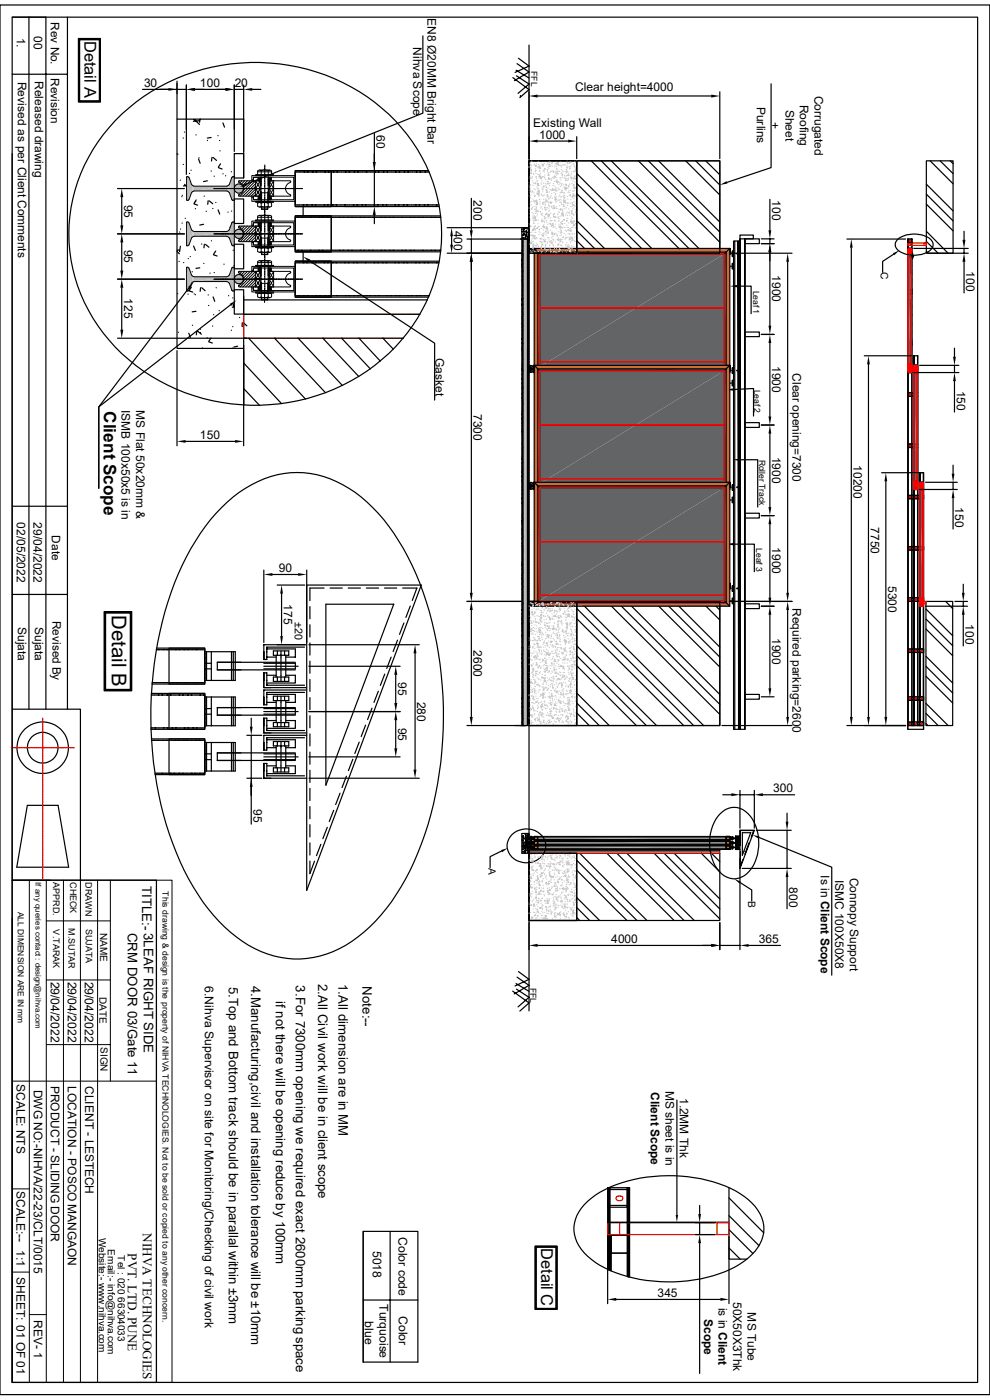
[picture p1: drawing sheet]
<svg xmlns="http://www.w3.org/2000/svg" width="210mm" height="297mm" viewBox="0 0 210 297" stroke-linecap="round" stroke-linejoin="round" font-family="sans-serif">
<defs><g id="words">
<text font-size="4.3" x="23.7" y="130.5" transform="rotate(90 23.7 130.5)">Detail B</text>
<text font-size="3.6" x="22" y="87.2" transform="rotate(90 22 87.2)">Client Scope</text>
<g font-size="3.5">
<text x="17.9" y="8.7" transform="rotate(90 17.9 8.7)">Detail A</text>
<text x="114.8" y="264.8" transform="rotate(90 114.8 264.8)">Detail C</text>
</g>
<g font-size="2.8">
<text x="30.2" y="188" transform="rotate(90 30.2 188)">TITLE:- 3LEAF RIGHT SIDE</text>
<text x="27.1" y="197.9" transform="rotate(90 27.1 197.9)">CRM DOOR 03/Gate 11</text>
<text x="48.5" y="209.3" transform="rotate(90 48.5 209.3)">5.Top and Bottom track should be in parallal within ±3mm</text>
<text x="53.3" y="209.1" transform="rotate(90 53.3 209.1)">4.Manufacturing,civil and installation tolerance will be ±10mm</text>
<text x="62.7" y="209" transform="rotate(90 62.7 209)">3.For 7300mm opening we required exact 2600mm parking space</text>
<text x="67.5" y="208.7" transform="rotate(90 67.5 208.7)">2.All Civil work will be in client scope</text>
<text x="71.8" y="208.7" transform="rotate(90 71.8 208.7)">1.All dimension are in MM</text>
<text x="76.9" y="209.3" transform="rotate(90 76.9 209.3)">Note:--</text>
<text x="58.5" y="212.3" transform="rotate(90 58.5 212.3)">if not there will be opening reduce by 100mm</text>
<text x="30.3" y="261.6" transform="rotate(90 30.3 261.6)">NIHVA TECHNOLOGIES</text>
<text x="27.1" y="265.9" transform="rotate(90 27.1 265.9)">PVT. LTD. PUNE</text>
</g>
<g font-size="2.6">
<text x="10.8" y="208.2" transform="rotate(90 10.8 208.2)">29/04/2022</text>
<text x="14.4" y="208.2" transform="rotate(90 14.4 208.2)">29/04/2022</text>
<text x="18" y="208.2" transform="rotate(90 18 208.2)">29/04/2022</text>
<text x="43.4" y="209.2" transform="rotate(90 43.4 209.2)">6.Nihva Supervisor on site for Monitoring/Checking of civil work</text>
<text x="84.5" y="262.4" transform="rotate(90 84.5 262.4)">Color code</text>
<text x="79.1" y="265.4" transform="rotate(90 79.1 265.4)">5018</text>
<text x="77.4" y="280.3" transform="rotate(90 77.4 280.3)">blue</text>
<text x="80.5" y="276.6" transform="rotate(90 80.5 276.6)">Turquoise</text>
<text x="84.6" y="279.2" transform="rotate(90 84.6 279.2)">Color</text>
</g>
<g font-size="2.5">
<text x="10.8" y="4.7" transform="rotate(90 10.8 4.7)">Rev No.</text>
<text x="90.7" y="3.9" transform="rotate(90 90.7 3.9)">EN8 Ø20MM Bright Bar</text>
<text x="3.6" y="8" transform="rotate(90 3.6 8)">1.</text>
<text x="7.2" y="7.7" transform="rotate(90 7.2 7.7)">00</text>
<text x="87.6" y="10.1" transform="rotate(90 87.6 10.1)">Nihva Scope</text>
<text x="3.8" y="17.3" transform="rotate(90 3.8 17.3)">Revised as per Client Comments</text>
<text x="7.4" y="17.1" transform="rotate(90 7.4 17.1)">Released drawing</text>
<text x="10.8" y="16.6" transform="rotate(90 10.8 16.6)">Revision</text>
<text x="30.6" y="18.5">30</text>
<text x="42.4" y="18.5">100</text>
<text x="49.8" y="18.5">20</text>
<text x="122" y="19.4">Clear height=4000</text>
<text x="160.5" y="22.6" transform="rotate(90 160.5 22.6)">Purlins</text>
<text x="166.6" y="23.2" transform="rotate(90 166.6 23.2)">Sheet</text>
<text x="169.7" y="22.2" transform="rotate(90 169.7 22.2)">Roofing</text>
<text x="172.8" y="20.3" transform="rotate(90 172.8 20.3)">Corrugated</text>
<text x="79.9" y="28.7" transform="rotate(90 79.9 28.7)">60</text>
<text x="113.1" y="26.8">Existing Wall</text>
<text x="114.3" y="29.4">1000</text>
<text x="163.6" y="25.9" transform="rotate(90 163.6 25.9)">+</text>
<text x="26.3" y="43.4" transform="rotate(90 26.3 43.4)">95</text>
<text x="100.5" y="42.5" transform="rotate(90 100.5 42.5)">200</text>
<text x="163.8" y="42.5" transform="rotate(90 163.8 42.5)">100</text>
<text x="26.3" y="53" transform="rotate(90 26.3 53)">95</text>
<text x="96.3" y="48.9" transform="rotate(90 96.3 48.9)">400</text>
<text x="163.8" y="58.4" transform="rotate(90 163.8 58.4)">1900</text>
<text x="205" y="57.5" transform="rotate(90 205 57.5)">100</text>
<text x="26.3" y="63.3" transform="rotate(90 26.3 63.3)">125</text>
<text x="92.4" y="75.9" transform="rotate(90 92.4 75.9)">Gasket</text>
<text x="163.8" y="77.6" transform="rotate(90 163.8 77.6)">1900</text>
<text x="168.1" y="79.2" transform="rotate(90 168.1 79.2)">Clear opening=7300</text>
<text x="203" y="82.8" transform="rotate(90 203 82.8)">150</text>
<text x="25.8" y="87" transform="rotate(90 25.8 87)">ISMB 100x50x5 is in</text>
<text x="28.9" y="87" transform="rotate(90 28.9 87)">MS Flat 50x20mm &amp;</text>
<text x="100.5" y="87.8" transform="rotate(90 100.5 87.8)">7300</text>
<text x="42.4" y="93.2">150</text>
<text x="163.8" y="96.9" transform="rotate(90 163.8 96.9)">1900</text>
<text x="181.1" y="98.7" transform="rotate(90 181.1 98.7)">10200</text>
<text x="202.7" y="107.7" transform="rotate(90 202.7 107.7)">150</text>
<text x="3.6" y="110.7" transform="rotate(90 3.6 110.7)">02/05/2022</text>
<text x="7.1" y="110.8" transform="rotate(90 7.1 110.8)">29/04/2022</text>
<text x="11" y="113.6" transform="rotate(90 11 113.6)">Date</text>
<text x="184.7" y="111.9" transform="rotate(90 184.7 111.9)">7750</text>
<text x="163.8" y="116.1" transform="rotate(90 163.8 116.1)">1900</text>
<text x="59.1" y="121.4">90</text>
<text x="188.4" y="124.3" transform="rotate(90 188.4 124.3)">5300</text>
<text x="11.1" y="131.7" transform="rotate(90 11.1 131.7)">Revised By</text>
<text x="60.2" y="128.2" transform="rotate(90 60.2 128.2)">175</text>
<text x="168.1" y="128.9" transform="rotate(90 168.1 128.9)">Required parking=2600</text>
<text x="3.8" y="133" transform="rotate(90 3.8 133)">Sujata</text>
<text x="7.4" y="133" transform="rotate(90 7.4 133)">Sujata</text>
<text x="100.5" y="138" transform="rotate(90 100.5 138)">2600</text>
<text x="163.8" y="135.3" transform="rotate(90 163.8 135.3)">1900</text>
<text x="204.8" y="132.4" transform="rotate(90 204.8 132.4)">100</text>
<text x="84.5" y="144.7" transform="rotate(90 84.5 144.7)">95</text>
<text x="88.5" y="148.8" transform="rotate(90 88.5 148.8)">280</text>
<text x="84.5" y="154.3" transform="rotate(90 84.5 154.3)">95</text>
<text x="53.8" y="171.7" transform="rotate(90 53.8 171.7)">95</text>
<text x="164" y="168.1">300</text>
<text x="174.1" y="185.7" transform="rotate(90 174.1 185.7)">Is in Client Scope</text>
<text x="167.4" y="188.2" transform="rotate(90 167.4 188.2)">800</text>
<text x="177.2" y="186.6" transform="rotate(90 177.2 186.6)">ISMC 100X50X8</text>
<text x="180.3" y="186.2" transform="rotate(90 180.3 186.2)">Connopy Support</text>
<text x="129.7" y="200.1">4000</text>
<text x="161" y="200.1">365</text>
<text x="3.5" y="230" transform="rotate(90 3.5 230)">SCALE: NTS</text>
<text x="7.2" y="231.2" transform="rotate(90 7.2 231.2)">DWG NO:-NIHVA/22-23/CLT/0015</text>
<text x="10.8" y="230.3" transform="rotate(90 10.8 230.3)">PRODUCT - SLIDING DOOR</text>
<text x="14.4" y="230.3" transform="rotate(90 14.4 230.3)">LOCATION - POSCO MANGAON</text>
<text x="18" y="230.4" transform="rotate(90 18 230.4)">CLIENT - LESTECH</text>
<text x="138.1" y="231.6" transform="rotate(90 138.1 231.6)">Client Scope</text>
<text x="141.2" y="231.4" transform="rotate(90 141.2 231.4)">MS sheet is in</text>
<text x="144.2" y="232.9" transform="rotate(90 144.2 232.9)">1.2MM Thk</text>
<text x="3.5" y="252.7" transform="rotate(90 3.5 252.7)">SCALE:--</text>
<text x="3.5" y="265.3" transform="rotate(90 3.5 265.3)">1:1</text>
<text x="3.5" y="271" transform="rotate(90 3.5 271)">SHEET: 01 OF 01</text>
<text x="139.5" y="275.2">345</text>
<text x="7.2" y="280" transform="rotate(90 7.2 280)">REV- 1</text>
<text x="149.4" y="279.8" transform="rotate(90 149.4 279.8)">Scope</text>
<text x="152.4" y="277.4" transform="rotate(90 152.4 277.4)">is in Client</text>
<text x="155.5" y="276.2" transform="rotate(90 155.5 276.2)">50X50X3Thk</text>
<text x="158.5" y="278.4" transform="rotate(90 158.5 278.4)">MS Tube</text>
</g>
<text font-size="2.3" x="62.5" y="132" transform="rotate(90 62.5 132)">±20</text>
<g font-size="2.2">
<text x="186.9" y="57.7" transform="rotate(90 186.9 57.7)">C</text>
<text x="103.6" y="184.1" transform="rotate(90 103.6 184.1)">A</text>
<text x="158.7" y="191.2" transform="rotate(90 158.7 191.2)">B</text>
</g>
<g font-size="2.1">
<text x="21.3" y="197.9" transform="rotate(90 21.3 197.9)">NAME</text>
<text x="21.1" y="211.5" transform="rotate(90 21.1 211.5)">DATE</text>
<text x="21.3" y="222.1" transform="rotate(90 21.3 222.1)">SIGN</text>
<text x="21" y="262.6" transform="rotate(90 21 262.6)">Website:- www.nihva.com</text>
<text x="22.9" y="265" transform="rotate(90 22.9 265)">Email:- info@nihva.com</text>
<text x="25" y="266.3" transform="rotate(90 25 266.3)">Tel : 020 66304033</text>
</g>
<g font-size="1.9">
<text x="11.3" y="187.2" transform="rotate(90 11.3 187.2)">APPRD.</text>
<text x="14.9" y="187.1" transform="rotate(90 14.9 187.1)">CHECK</text>
<text x="18.1" y="187.2" transform="rotate(90 18.1 187.2)">DRAWN</text>
<text x="11.3" y="197.2" transform="rotate(90 11.3 197.2)">V.TARAK</text>
<text x="14.6" y="196.9" transform="rotate(90 14.6 196.9)">M.SUTAR</text>
<text x="18.2" y="197" transform="rotate(90 18.2 197)">SUJATA</text>
</g>
<g font-size="1.8">
<text x="112.6" y="15.1" transform="rotate(90 112.6 15.1)">FFL</text>
<text x="159.8" y="61.6" transform="rotate(90 159.8 61.6)">Leaf 1</text>
<text x="160" y="82.6" transform="rotate(90 160 82.6)">Leaf 2</text>
<text x="161" y="97.5" transform="rotate(90 161 97.5)">Roller Track</text>
<text x="160.4" y="116.3" transform="rotate(90 160.4 116.3)">Leaf 3</text>
<text x="34.5" y="189.1" transform="rotate(90 34.5 189.1)">This drawing &amp; design is the property of NIHVA TECHNOLOGIES. Not to be sold or copied to any other concern.</text>
<text x="3.8" y="193.4" transform="rotate(90 3.8 193.4)">ALL DIMENSION ARE IN mm</text>
<text x="112.4" y="209.6" transform="rotate(90 112.4 209.6)">FFL</text>
</g>
<text font-size="1.7" x="7.5" y="187.2" transform="rotate(90 7.5 187.2)">If any queries contact : design@nihva.com</text>
</g></defs>
<g fill="none" stroke="#000" stroke-width=".25">
<path d="M0 1.1h210v294.8h-210zM2.6 15.7h11.7M2.6 3.6h204.8v289.7h-204.8zM9.7 3.6v146.9M14.3 3.6v146.9M112.2 9.6v168M2.6 32.6v117.9h14.5v36.2M112.2 34.1h40.5v19.6h-40.5zM122.3 36.8l17 16.9M122.3 38.9l14.8 14.8M125.4 34.1l19.6 19.6M127.6 34.1l19.6 19.6"/>
<path d="M129.7 34.1l19.6 19.6M135.4 34.1l17.3 17.3M137.5 34.1l15.2 15.1M139.7 34.1l13 13M145.5 34.1l7.2 7.3M147.6 34.1l5.1 5.1M149.7 34.1l3 3M196.5 34.1h5.7v19.6h-5.7zM196.5 39.1l5.7 5.6M197.3 34.1l4.9 4.9M199.4 34.1l2.8 2.7M201.5 34.1l.7 .6"/>
<path d="M122.3 41.1l12.7 12.6M122.3 46.8l6.9 6.9M122.3 48.9l4.8 4.8M122.3 51.1l2.7 2.6M157 49.9h2.8v.8h-2.8zM157 50.7v104M158 50.7v104M192.6 51.4h.9v-.7h-.9v104M192.6 51.4h.9M192.6 50.8h.9M192.6 50.7v103.2zM192.7 50.7v103.2"/>
<path d="M193.4 50.7v103.2M193.5 50.7v103.2zM196.5 49.1l4.6 4.6M196.5 41.2l5.7 5.7M196.5 51.2l2.5 2.5M196.5 43.3l5.7 5.7M196.5 53.3l.4 .4M192.6 72.4h.9v.8h-.9M192.6 61.6h.9v.7h-.9M192.6 73.2h.9M192.6 72.5h.9M192.6 62.3h.9"/>
<path d="M192.6 61.6h.9M193.8 75.5v78.4M193.9 75.5v78.4M194.6 75.5v78.4M194.7 75.5v78.4zM194.7 75.5h-.9v78.4M192.6 95h2.1M192.6 94.9h2.1M192.6 94.3h2.1M192.6 94.2h2.1M192.6 84.1h2.1M192.6 84h2.1"/>
<path d="M192.6 83.4h2.1M192.6 83.3h2.1M193.4 94.2h.5v.8h-.5zM193.4 83.3h.5v.8h-.5zM2.6 107.4h11.7M192.6 116.6h3.3M192.6 116h3.3M192.6 105.7h3.3M192.6 105.2h3.3M192.6 116h3.3v.7h-3.3M192.6 105.1h3.3v.7h-3.3M193.4 116h.5v.7h-.5z"/>
<path d="M193.4 105.1h.5v.7h-.5zM195 116h.9v.7h-.9zM195 105.1h.9v.7h-.9zM195.1 100.3v53.6M195.2 100.3v53.6M195.9 100.3v53.6M195.9 100.3h-.9v53.6M2.6 126.1h11.7M112.2 127.6h40.5v26.3h-40.5zM115.1 127.5l-1.2 1.1M120.9 127.6l.9 1M122.3 137l17 16.9"/>
<path d="M122.3 129.1l24.9 24.8M122.3 139.1l14.8 14.8M122.3 131.2l22.7 22.7M123 127.6l26.3 26.3M128.7 127.6l24 24M130.9 127.6l21.8 21.8M133 127.6l19.7 19.7M138.8 127.6l13.9 13.9M140.9 127.6l11.8 11.8M143 127.6l9.7 9.7M148.8 127.6l3.9 3.9M150.9 127.6l1.8 1.8"/>
<path d="M192.6 138.4h3.3M192.6 137.8h3.3M192.6 127.5h3.3M192.6 126.9h3.3M192.6 137.7h3.3v.7h-3.3M192.6 126.8h3.3v.8h-3.3M193.4 137.7h.5v.7h-.5zM193.4 126.8h.5v.8h-.5zM195 137.7h.9v.7h-.9zM195 126.8h.9v.8h-.9zM196.4 127.6h5.7v26.3h-5.7zM196.4 129.2l5.7 5.7"/>
<path d="M196.4 139.2l5.7 5.7M196.4 131.3l5.7 5.7M196.4 133.4l5.7 5.7M200.6 127.6l1.5 1.5M2.6 150.5v36.2M122.3 141.2l12.7 12.7M122.3 147l6.9 6.9M122.3 149.1l4.8 4.8M122.3 151.3l2.7 2.6M192.6 148.5h3.3M192.6 147.9h3.3M192.6 153.2h3.3v.7"/>
<path d="M192.6 147.8h3.3v.7h-3.3M192.6 153.9h3.3M192.6 153.8h3.3M192.6 153.2h3.3M193.4 153.2h.5v.7h-.5zM193.4 147.8h.5v.7h-.5zM195 153.2h.9v.7h-.9zM195 147.8h.9v.7h-.9zM195.9 153.9v-53.6v54.4M195.9 153.9h-3.3v.8h3.3v-.4M196.4 149.2l4.7 4.7M196.4 141.4l5.7 5.6"/>
<path d="M196.4 151.3l2.6 2.6M196.4 143.5l5.7 5.6M196.4 153.5l.5 .4M5.8 170.9h6.5l2.3 13.1h-11zM110.7 177.4l.1 .1M110.7 178.4h.1M110.7 178.1h.1M110.7 179.5h.1M110.8 178.8h.1M110.8 177.7h.1M110.9 179.4h.1M110.9 179.2l.1 .1"/>
<path d="M110.9 177.4h.1M110.9 178.4h.1M111 177.3h.1M111 178.3v.1M111 177.4v.1M111 178.2h.1M111 179.2h.1M111.1 178.1h.1M111.1 179h.1M111.2 179.3h.1M111.2 179.9h.1M111.3 179.5h.1"/>
<path d="M111.3 176.9h.1M111.3 179.9h.1M111.4 179.5l-.1 .1M111.4 179.3v.2M111.4 176.8h.1M111.4 179.2h.1M111.4 177.7h.1M111.4 177h.1M111.5 178.4l-.1 .2M111.5 179v.1M111.5 178.6h-.1M111.5 177.5v.1"/>
<path d="M111.5 178h.1M111.5 177.2h.1M111.5 179.1h.1M111.5 179.7h.1M111.5 178.5h.1M111.5 178.9h.1M111.5 177.8h.1M111.6 179.1l.1 .1M111.6 178.3h.1M111.6 177.6h.1M111.6 177.2v.1M111.6 176.9h.1"/>
<path d="M111.6 179.3h.1M111.7 177.2h.1M111.7 178.2h-.2M111.7 179.1h-.2M111.7 179.7h.1M111.7 178.5h.1M111.7 179v.1M111.7 179.5h.1M111.8 177.7h.1M111.8 176.8h.1M111.8 179.2h.1M111.8 177.2h.1"/>
<path d="M111.9 177.5h.1M112 176.8h.1M112.2 178.1v.5M112.2 179v.5M2.6 186.7h30.6v106.6h-30.6zM2.6 194.8v98.5M110.8 180.1l.1 .1M110.8 180.8h.1M110.8 180.3h.1M110.9 180.6h.1M111 180.1h.1M111 181h.1"/>
<path d="M111 180.7h.1M111.2 180.5h.3M111.3 180.7h.1M111.3 180.3l.1 .1M111.3 180.6h.1M111.4 180h.1M111.4 180.9l-.1 .1M111.4 180.1h.1M111.5 181h.1M111.5 180.4v.2l-.1-.2M111.5 180.8h.1M111.5 180.3h.1"/>
<path d="M111.8 180.4v.1M111.8 180.1h.1M111.8 180.9h.1M111.9 180.8h.1M112.1 180.7h.1M112.1 180.6h.1M112.2 180v34.5M112.2 181h40.5v14.3h-40.5zM120.9 181h.1M122.3 182.5l12.8 12.8M122.3 184.6l10.7 10.7M122.3 190.4l4.9 4.9"/>
<path d="M122.3 192.5l2.8 2.8M122.3 194.6l.7 .7M123 181l14.2 14.3M128.7 181l14.3 14.3M130.9 181l14.2 14.3M133 181l14.3 14.3M138.8 181l13.9 13.9M140.9 181l11.8 11.8M143 181l9.7 9.7M148.8 181l3.9 4M150.9 181l1.8 1.8"/>
<circle cx="9.1" cy="158.6" r="5.5"/>
<circle cx="9.1" cy="158.6" r="3.3"/>
</g>
<g fill="none" stroke="#000" stroke-width=".21">
<path d="M2.6 186.7h30.6M6.2 186.7v106.6M9.8 195.4h13.6M9.8 186.7v106.6M13.5 186.7v106.6M17.1 186.7v106.6M20.7 186.7v106.6M23.4 186.7v42.7M33.2 186.7h3.3v106.6h-3.3zM33.2 188.6v104.7M9.8 207.9h13.6M2.6 229.4h30.6"/>
<path d="M9.8 221.6h13.6M2.6 252.2h3.6M2.6 269.9h3.6M6.2 278.9h3.6"/>
</g>
<g fill="none" stroke="#f00" stroke-width=".25">
<path d="M112.2 53.2h40.5v.5h-40.5zM192.6 51.6h.5v.5h-.5zM193 51.1v-.1l.2 .1h-.1M193 51.2h.1M193.1 52.1h3.4M193.1 51.6h3.4M196 51.6h.5v.5h-.5zM192.9 72.8h.3l-.1 .1zM193 62v-.2l.2 .1-.1 .1M193 62.1h.1M192.9 94.6h.3zM192.9 83.7h.3z"/>
<path d="M194.1 94.6h.3zM194.1 83.7h.3zM192.9 105.5h.3zM193 116.2v.2l.2-.1-.1-.1M193 116.2h.1M194.1 105.5h.3zM194.2 116.2v.2l.2-.1-.1-.1M194.2 116.2h.1M195.5 116.2v.2l.1-.1-.1-.1M195.5 105.4l.1 .1h-.1zM195.5 116.2h.1M192.9 138h.3l-.1 .2z"/>
<path d="M193 127.1v.2l.2-.1-.1-.1M193 127.1h.1M194.1 138h.3l-.1 .2zM194.2 127.1v.2l.2-.1-.1-.1M194.2 127.1h.1M195.5 138h.1l-.1 .2-.1-.2zM195.5 127.1v.2l.1-.1-.1-.1M195.5 127.1h.1M195.9 127.6h.5v.5h-.5zM2.4 158.6h.6M3.1 158.6h.1M3.3 158.6h.3"/>
<path d="M3.6 158.6h.1M3.8 158.6h.3M4.1 158.6h.1M4.3 158.6h.3M4.7 158.6h.1M4.8 158.6h1.8M6.7 158.6h.1M6.9 158.6h.3M7.2 158.6h.1M7.4 158.6h.3M7.7 158.6h.1M7.9 158.6h.3"/>
<path d="M8.3 158.6h.1M8.4 158.6h1.8M9.1 152.4v.3M9.1 152.8v.3M9.1 153.2h.1M9.1 153.3v.3M9.1 153.7h.1M9.1 153.8v.3M9.1 154.2h.1M9.1 154.3v2M9.1 156.4v.3M9.1 156.8h.1"/>
<path d="M9.1 156.9v.3M9.1 157.3h.1M9.1 157.4v.3M9.1 157.8h.1M9.1 157.9v2M9.1 160v.3M10.3 158.6h.1M10.5 158.6h.3M10.8 158.6h.1M11 158.6h.3M11.3 158.6h.1M11.5 158.6h.3"/>
<path d="M11.9 158.6h1.9M13.9 158.6h.1M14.1 158.6h.3M14.4 158.6h.1M14.6 158.6h.3M14.9 158.6h.1M15.1 158.6h.3M15.5 158.6h.2M193 153.5v.1l.2-.1h-.1M193 148.1v.2l.2-.1-.1-.1M193 153.4h.1M193 148.1h.1"/>
<path d="M194.2 153.5v.1l.2-.1h-.1M194.2 148.1v.2l.2-.1-.1-.1M194.2 153.4h.1M194.2 148.1h.1M195.5 153.5v.1l.1-.1h-.1M195.5 148.1v.2l.1-.1-.1-.1M195.5 153.4h.1M195.5 148.1h.1M9.1 160.4h.1M9.1 160.5v.3M9.1 160.9h.1M9.1 161v.3"/>
<path d="M9.1 161.4h.1M9.1 161.5v1.9M9.1 163.4v.1M9.1 163.6v.3M9.1 164h.1M9.1 164.1v.3M9.1 164.5h.1M9.1 164.6v.3M9.1 165h.1M9.1 165.1v1.9M9.1 167v.1M9.1 167.2v.3"/>
<path d="M9.1 167.6h.1M9.1 167.7v.3M9.1 168.1h.1M9.1 168.2v.3M9.1 168.6h.1M9.1 168.7v1.9M9.1 170.6v.1M9.1 170.8v.3M9.1 171.2h.1M9.1 171.3v.3M9.1 171.7h.1M9.1 171.8v.3"/>
<path d="M9.1 172.2h.1M9.1 172.3v1.9M9.1 174.2v.1M9.1 174.4v.3M9.1 174.8h.1M9.1 174.9v.3M9.1 175.3h.1M9.1 175.4v.3M9.1 175.8h.1M9.1 175.9v1.9M9.1 177.8v.1M9.1 178v.3"/>
<path d="M9.1 178.4h.1M9.1 178.5v.3M9.1 178.9h.1M9.1 179v.3M9.1 179.4h.1M9.1 179.5v1.9M9.1 181.4v.1M9.1 181.6v.3M9.1 181.9v.1M9.1 182.1v.3M9.1 182.5h.1M9.1 182.6v.3"/>
<path d="M9.1 183h.1M9.1 183.1v1.9M9.1 185v.1M9.1 185.2v.3M9.1 185.5v.1M9.1 185.7v.3M9.1 186.1h.1M9.1 186.2v.2M112.2 180.5h40.5v.5h-40.5z"/>
</g>
<path d="M193.4 53.5v25.5" fill="none" stroke="#cd6928" stroke-width=".21"/>
<path d="M193.4 52.7v.8z" fill="#cd6928"/>
<path d="M193.4 53.5v25.5" fill="none" stroke="#cd6928" stroke-width=".21"/>
<path d="M193.4 52.7v.8z" fill="#cd6928"/>
<path d="M193.4 53.9v25.1" fill="none" stroke="#cd6928" stroke-width=".21"/>
<g fill="#cd6928">
<path d="M193.3 53.5v.4z"/>
<path d="M193.4 53.5l-.1 .4z"/>
<path d="M193.3 52.7v.8z"/>
<path d="M193.4 52.7l-.1 .8z"/>
<path d="M192.7 78.2h.6l-.6 .8z"/>
<path d="M193.3 78.2v.8h-.6z"/>
<path d="M192.7 53.5h.6z"/>
<path d="M192.7 52.7h.6l-.6 .8z"/>
<path d="M193.3 52.7v.8h-.6z"/>
</g>
<path d="M192.7 53.9v25.1" fill="none" stroke="#cd6928" stroke-width=".21"/>
<g fill="#cd6928">
<path d="M192.7 53.5v.4z"/>
<path d="M192.7 52.7v.8z"/>
</g>
<path d="M192.7 53.5v25.5" fill="none" stroke="#cd6928" stroke-width=".21"/>
<path d="M192.7 52.7v.8z" fill="#cd6928"/>
<path d="M192.7 53.5v25.5" fill="none" stroke="#cd6928" stroke-width=".21"/>
<path d="M192.7 52.7v.8z" fill="#cd6928"/>
<g fill="none" stroke="#000" stroke-width=".25">
<path d="M192.7 52.7h.7v26.3h-.7zM192.7 52.7h.7v.8h-.7zM192.7 52.8l.1-.1-.1 .2M192.7 53.3l.1 .2M192.7 52.9v.7M192.7 53.7v.3M192.7 54.1v.3M192.7 54.4v.3M192.7 54.8v.3M192.7 55.2v.3M192.7 55.6v.3M192.7 56h.1"/>
<path d="M192.7 56.1v.3M192.7 56.5v.3M192.7 56.9v.3M192.7 57.3v.3M192.7 57.7v.3M192.7 58v.3M192.7 58.4v.3M192.7 58.8v.3M192.7 59.2v.3M192.7 59.6v.3M192.7 59.9v.3M192.7 53.5h.3"/>
<path d="M192.7 53.9h.1M192.9 52.7h.3M193.1 53.5h.2l.1 .4M193.4 52.8l-.1-.1 .1 .2M193.4 52.9v1.1M193.4 53.5h-.7v.4M193.4 54.1v.3M193.4 54.4v.3M193.4 54.8v.3M193.4 55.2v.3M193.4 55.6v.3M193.4 56h.1"/>
<path d="M193.4 56.1v.3M193.4 56.5v.3M193.4 56.9v.3M193.4 57.3v.3M193.4 57.7v.3M193.4 58v.3M193.4 58.4v.3M193.4 58.8v.3M193.4 59.2v.3M193.4 59.6v.3M193.4 59.9v.3M192.7 78.3h.7v.7h-.7z"/>
<path d="M192.7 78.9l.1 .1M192.7 60.3v.3M192.7 60.7v.3M192.7 61.1v.5M192.7 61.6v.3M192.7 62v.3M192.7 62.4v.3M192.7 62.8v.3M192.7 63.2v.3M192.7 63.5v.3M192.7 63.9v.3M192.7 64.3v.3"/>
<path d="M192.7 64.7v.3M192.7 65.1v.3M192.7 65.4v.3M192.7 65.8v.3M192.7 66.2v.3M192.7 66.6v.5M192.7 67.1v.3M192.7 67.5v.3M192.7 67.9v.3M192.7 68.3v.3M192.7 68.7v.3M192.7 69v.3"/>
<path d="M192.7 69.4v.3M192.7 69.8v.3M192.7 70.2v.3M192.7 70.6v.3M192.7 71v.2M192.7 71.3v.3M192.7 71.7v.5M192.7 72.3v.3M192.7 72.6v.3M192.7 73v.3M192.7 73.4v.3M192.7 73.8v.3"/>
<path d="M192.7 74.2v.3M192.7 74.5v.3M192.7 74.9v.3M192.7 75.3v.3M192.7 75.7v.3M192.7 76.1v.3M192.7 76.5v.3M192.7 76.8v.3M192.7 77.2v.5M192.7 77.8v.3M192.7 78.1v.7M192.7 77.9v.4h.3"/>
<path d="M192.7 78.2h.3M192.7 77.9h.1M192.8 78.3l-.1 .1M192.9 79h.3M192.9 78.3h.3M193.1 78.3h.3M193.3 78.3l.1 .1M193.3 79h.1M193.4 77.9l-.1 .3h-.2M193.4 78.1v.9h-.1M193.4 60.3v.3M193.4 60.7v.3"/>
<path d="M193.4 61.1v.5M193.4 61.6v.3M193.4 62v.3M193.4 62.4v.3M193.4 62.8v.3M193.4 63.2v.3M193.4 63.5v.3M193.4 63.9v.3M193.4 64.3v.3M193.4 64.7v.3M193.4 65.1v.3M193.4 65.4v.3"/>
<path d="M193.4 65.8v.3M193.4 66.2v.3M193.4 66.6v.5M193.4 67.1v.3M193.4 67.5v.3M193.4 67.9v.3M193.4 68.3v.3M193.4 68.7v.3M193.4 69v.3M193.4 69.4v.3M193.4 69.8v.3M193.4 70.2v.3"/>
<path d="M193.4 70.6v.3M193.4 71v.2M193.4 71.3v.3M193.4 71.7v.5M193.4 72.3v.3M193.4 72.6v.3M193.4 73v.3M193.4 73.4v.3M193.4 73.8v.3M193.4 74.2v.3M193.4 74.5v.3M193.4 74.9v.3"/>
<path d="M193.4 75.3v.3M193.4 75.7v.3M193.4 76.1v.3M193.4 76.5v.3M193.4 76.8v.3M193.4 77.2v.5M193.4 77.8v.3"/>
</g>
<g fill="#636466">
<path d="M192.7 53.5h.6l-.6 24.7z"/>
<path d="M193.3 53.5v24.7h-.6z"/>
</g>
<path d="M192.7 53.5h.6v24.7h-.6z" fill="none" stroke="#000" stroke-width=".25"/>
<g fill="none" stroke="#f00" stroke-width=".25">
<path d="M192.6 53.8v.6zM192.6 53.1v.5zM192.6 52.9h.9v1.6h-.9zM192.6 54.2h.7M192.6 54h.7M192.6 53.5h.7M192.6 53.2h.7M192.7 52.7h.7v26.3h-.7zM192.7 53.5h.6v24.7h-.6zM192.9 53.6h.3v.2h-.2zM193 53.7h.1M193.3 53.8l.1 .6z"/>
<path d="M193.3 53.1l.1 .5zM192.6 77.4v.5zM192.6 78.1v.6zM192.6 77.2h.9v1.6h-.9zM192.6 77.5h.7M192.6 77.8h.7M192.6 78.3h.7M192.6 78.5h.7M192.9 77.9h.3v.2h-.2zM193 78h.1M193.3 77.4l.1 .5zM193.3 78.1l.1 .6z"/>
</g>
<path d="M194.6 78.3v25.5" fill="none" stroke="#cd6928" stroke-width=".21"/>
<path d="M194.6 77.5v.8z" fill="#cd6928"/>
<path d="M194.6 78.3v25.5" fill="none" stroke="#cd6928" stroke-width=".21"/>
<path d="M194.6 77.5v.7z" fill="#cd6928"/>
<path d="M194.6 78.7v25.1" fill="none" stroke="#cd6928" stroke-width=".21"/>
<g fill="#cd6928">
<path d="M194.6 78.3v.4z"/>
<path d="M194.6 77.5v.7z"/>
<path d="M193.9 103h.7l-.7 .8z"/>
<path d="M194.6 103v.8h-.7z"/>
<path d="M193.9 78.3h.7z"/>
<path d="M193.9 78.2h.7z"/>
<path d="M193.9 78.3l.7-.1z"/>
<path d="M193.9 77.5h.7l-.7 .7z"/>
<path d="M194.6 77.5v.7h-.7z"/>
</g>
<path d="M193.9 78.7v25.1" fill="none" stroke="#cd6928" stroke-width=".21"/>
<g fill="#cd6928">
<path d="M193.9 78.3v.4z"/>
<path d="M193.9 77.5v.7z"/>
</g>
<path d="M193.9 78.3v25.5" fill="none" stroke="#cd6928" stroke-width=".21"/>
<path d="M193.9 77.5v.7z" fill="#cd6928"/>
<path d="M193.9 78.3v25.5" fill="none" stroke="#cd6928" stroke-width=".21"/>
<path d="M193.9 77.5v.8z" fill="#cd6928"/>
<g fill="none" stroke="#000" stroke-width=".25">
<path d="M193.9 77.7v.5M193.9 78.3v.3M193.9 78.7v.3M193.9 79v.3M193.9 79.4v.3M193.9 79.8v.3M193.9 77.5h.7v26.3h-.7zM193.9 77.5h.7v.8h-.7zM193.9 78.1l.1 .1M193.9 78.3h.3M193.9 78.7h.1M194 77.5l-.1 .1"/>
<path d="M194.1 77.5h.3M194.1 78.2h.3M194.3 78.3h.3v.4M194.5 77.5l.1 .1M194.5 78.2h.1M194.6 77.7v1.3M194.6 79v.3M194.6 79.4v.3M194.6 79.8v.3M194.6 78.3h-.7v.4M193.9 80.2v.3M193.9 80.6v.3"/>
<path d="M193.9 80.9v.3M193.9 81.3v.3M193.9 81.7v.3M193.9 82.1v.3M193.9 82.5v.4M193.9 83v.3M193.9 83.4v.3M193.9 83.8v.3M193.9 84.2v.3M193.9 84.5v.3M193.9 84.9v.3M193.9 85.3v.3"/>
<path d="M193.9 85.7v.3M193.9 86.1v.3M193.9 86.4v.3M193.9 86.8v.3M193.9 87.2v.3M193.9 87.6v.3M193.9 88v.1M193.9 88.1v.3M193.9 88.5v.3M193.9 88.9v.3M193.9 89.3v.3M193.9 89.7v.3"/>
<path d="M193.9 90v.3M193.9 90.4v.3M193.9 90.8v.3M193.9 91.2v.3M193.9 91.6v.3M193.9 91.9v.3M193.9 92.3v.3M193.9 92.7v.3M193.9 93.1v.5M193.9 93.6v.3M193.9 94v.3M193.9 94.4v.3"/>
<path d="M193.9 94.8v.3M193.9 95.2v.3M193.9 95.5v.3M193.9 95.9v.3M193.9 96.3v.3M193.9 96.7v.3M193.9 97.1v.3M193.9 97.5v.2M193.9 97.8v.3M193.9 98.2v.3M193.9 98.6v.5M193.9 99.1v.3"/>
<path d="M193.9 99.5v.3M193.9 99.9v.3M194.6 80.2v.3M194.6 80.6v.3M194.6 80.9v.3M194.6 81.3v.3M194.6 81.7v.3M194.6 82.1v.3M194.6 82.5v.4M194.6 83v.3M194.6 83.4v.3M194.6 83.8v.3"/>
<path d="M194.6 84.2v.3M194.6 84.5v.3M194.6 84.9v.3M194.6 85.3v.3M194.6 85.7v.3M194.6 86.1v.3M194.6 86.4v.3M194.6 86.8v.3M194.6 87.2v.3M194.6 87.6v.3M194.6 88v.1M194.6 88.1v.3"/>
<path d="M194.6 88.5v.3M194.6 88.9v.3M194.6 89.3v.3M194.6 89.7v.3M194.6 90v.3M194.6 90.4v.3M194.6 90.8v.3M194.6 91.2v.3M194.6 91.6v.3M194.6 91.9v.3M194.6 92.3v.3M194.6 92.7v.3"/>
<path d="M194.6 93.1v.5M194.6 93.6v.3M194.6 94v.3M194.6 94.4v.3M194.6 94.8v.3M194.6 95.2v.3M194.6 95.5v.3M194.6 95.9v.3M194.6 96.3v.3M194.6 96.7v.3M194.6 97.1v.3M194.6 97.5v.2"/>
<path d="M194.6 97.8v.3M194.6 98.2v.3M194.6 98.6v.5M194.6 99.1v.3M194.6 99.5v.3M194.6 99.9v.3M193.9 100.3v.3M193.9 100.7v.3M193.9 101v.3M193.9 101.4v.3M193.9 101.8v.3M193.9 102.2v.3"/>
<path d="M193.9 102.6v.3M193.9 103v.6M193.9 103.1h.7v.7h-.7zM193.9 103.7l.1 .1M193.9 102.7h.1M193.9 102.7v.4h.7M193.9 103h.3M194 103.1l-.1 .1M194.1 103.8h.3M194.5 103.1l.1 .1M194.5 103.8h.1M194.6 102.7v.3h-.3"/>
<path d="M194.6 102.6v1.2h-.1M194.6 100.3v.3M194.6 100.7v.3M194.6 101v.3M194.6 101.4v.3M194.6 101.8v.3M194.6 102.2v.3"/>
</g>
<g fill="#636466">
<path d="M193.9 78.3h.7l-.7 24.7z"/>
<path d="M194.6 78.3v24.7h-.7z"/>
</g>
<path d="M193.9 78.3h.7v24.7h-.7z" fill="none" stroke="#000" stroke-width=".25"/>
<g fill="none" stroke="#f00" stroke-width=".25">
<path d="M193.8 78.7v.5zM193.8 77.9v.5zM193.8 77.7h.9v1.6h-.9zM193.8 79h.8M193.8 78.8h.8M193.8 78.2h.8M193.8 78h.8M193.9 77.5h.7v26.3h-.7zM193.9 78.3h.7v24.7h-.7zM194.1 78.4h.3v.2l-.1 .1zM194.3 78.5h.1M194.6 78.7v.5z"/>
<path d="M194.6 77.9v.5zM193.8 102.2v.5zM193.8 103v.5zM193.8 102h.9v1.6h-.9zM193.8 102.3h.8M193.8 102.5h.8M193.8 103.1h.8M193.8 103.3h.8M194.1 102.7h.3v.2l-.1 .1zM194.3 102.8h.1M194.6 102.2v.5zM194.6 103v.5z"/>
</g>
<path d="M195.9 103.1v25.5" fill="none" stroke="#cd6928" stroke-width=".21"/>
<g fill="#cd6928">
<path d="M195.8 102.3v.8z"/>
<path d="M195.9 102.3l-.1 .8z"/>
</g>
<path d="M195.8 103.1v25.5" fill="none" stroke="#cd6928" stroke-width=".21"/>
<path d="M195.8 102.3v.7z" fill="#cd6928"/>
<path d="M195.8 103.5v25.1" fill="none" stroke="#cd6928" stroke-width=".21"/>
<g fill="#cd6928">
<path d="M195.8 103.1v.4z"/>
<path d="M195.8 102.3v.7z"/>
<path d="M195.2 127.8h.6l-.6 .8z"/>
<path d="M195.8 127.8v.8h-.6z"/>
<path d="M195.2 103.1h.6z"/>
<path d="M195.2 103h.6z"/>
<path d="M195.2 103.1l.6-.1z"/>
<path d="M195.2 102.3h.6l-.6 .7z"/>
<path d="M195.8 102.3v.7h-.6z"/>
</g>
<path d="M195.2 103.5v25.1" fill="none" stroke="#cd6928" stroke-width=".21"/>
<g fill="#cd6928">
<path d="M195.2 103.1v.4z"/>
<path d="M195.2 102.3v.7z"/>
</g>
<path d="M195.2 103.1v25.5" fill="none" stroke="#cd6928" stroke-width=".21"/>
<path d="M195.2 102.3v.7z" fill="#cd6928"/>
<path d="M195.1 103.1v25.5" fill="none" stroke="#cd6928" stroke-width=".21"/>
<g fill="#cd6928">
<path d="M195.1 102.3v.8z"/>
<path d="M195.2 102.3l-.1 .8z"/>
</g>
<g fill="none" stroke="#000" stroke-width=".25">
<path d="M195.1 102.3h.8v26.3h-.8zM195.1 102.3h.8v.8h-.8zM195.2 102.5v.5M195.2 103.8v.5M195.2 104.4v.3M195.2 104.8v.3M195.2 105.2v.3M195.2 105.5v.3M195.2 105.9v.3M195.2 106.3v.3M195.2 106.7v.3M195.2 107.1v.3"/>
<path d="M195.2 107.4v.3M195.2 107.8v.3M195.2 108.2v.3M195.2 108.6v.3M195.2 109v.3M195.2 109.3v.1M195.2 109.5v.3M195.2 109.9v.3M195.2 110.3v.3M195.2 110.7v.3M195.2 111v.3M195.2 111.4v.3"/>
<path d="M195.2 111.8v.3M195.2 112.2v.3M195.2 112.6v.3M195.2 112.9v.3M195.2 113.3v.3M195.2 113.7v.3M195.2 114.1v.3M195.2 114.5v.4M195.2 115v.3M195.2 115.4v.3M195.2 115.8v.3M195.2 116.2v.3"/>
<path d="M195.2 116.5v.3M195.2 116.9v.3M195.2 117.3v.3M195.2 117.7v.3M195.2 118.1v.3M195.2 118.4v.3M195.2 118.8v.3M195.2 119.2v.3M195.2 119.6v.3M195.2 120v.1M195.2 102.9l.1 .1M195.2 103.1v.4"/>
<path d="M195.3 102.3l-.1 .1M195.3 102.3h.2M195.3 103h.2M195.5 102.3h.2M195.5 103h.3M195.7 102.3l.1 .1M195.8 103.1v.4M195.8 103.1h-.6v.7M195.8 102.5v1.3M195.8 103.8v.5M195.8 104.4v.3M195.8 104.8v.3"/>
<path d="M195.8 105.2v.3M195.8 105.5v.3M195.8 105.9v.3M195.8 106.3v.3M195.8 106.7v.3M195.8 107.1v.3M195.8 107.4v.3M195.8 107.8v.3M195.8 108.2v.3M195.8 108.6v.3M195.8 109v.3M195.8 109.3v.1"/>
<path d="M195.8 109.5v.3M195.8 109.9v.3M195.8 110.3v.3M195.8 110.7v.3M195.8 111v.3M195.8 111.4v.3M195.8 111.8v.3M195.8 112.2v.3M195.8 112.6v.3M195.8 112.9v.3M195.8 113.3v.3M195.8 113.7v.3"/>
<path d="M195.8 114.1v.3M195.8 114.5v.4M195.8 115v.3M195.8 115.4v.3M195.8 115.8v.3M195.8 116.2v.3M195.8 116.5v.3M195.8 116.9v.3M195.8 117.3v.3M195.8 117.7v.3M195.8 118.1v.3M195.8 118.4v.3"/>
<path d="M195.8 118.8v.3M195.8 119.2v.3M195.8 119.6v.3M195.8 120v.1M195.1 127.8h.8v.8h-.8zM195.2 127.9v.7h.1M195.2 120.1v.3M195.2 120.5v.3M195.2 120.9v.3M195.2 121.3v.3M195.2 121.7v.3M195.2 122v.3"/>
<path d="M195.2 122.4v.3M195.2 122.8v.3M195.2 123.2v.3M195.2 123.6v.3M195.2 124v.2M195.2 124.3v.3M195.2 124.7v.3M195.2 125.1v.5M195.2 125.6v.3M195.2 126v.3M195.2 126.4v.3M195.2 126.8v.3"/>
<path d="M195.2 127.2v.6l.3 .1M195.2 128.5l.1 .1M195.2 127.5v.3M195.3 127.9l-.1 .1M195.3 128.6h.2M195.5 128.6h.3M195.7 127.9l.1 .1M195.8 127.5v.3M195.8 127.9v.7h-.3M195.8 120.1v.3M195.8 120.5v.3M195.8 120.9v.3"/>
<path d="M195.8 121.3v.3M195.8 121.7v.3M195.8 122v.3M195.8 122.4v.3M195.8 122.8v.3M195.8 123.2v.3M195.8 123.6v.3M195.8 124v.2M195.8 124.3v.3M195.8 124.7v.3M195.8 125.1v.5M195.8 125.6v.3"/>
<path d="M195.8 126v.3M195.8 126.4v.3M195.8 126.8v.3M195.8 127.2v.6h-.3"/>
</g>
<g fill="#636466">
<path d="M195.2 103.1h.6l-.6 24.7z"/>
<path d="M195.8 103.1v24.7h-.6z"/>
</g>
<g fill="none" stroke="#000" stroke-width=".25">
<path d="M108.8 16.5l3.4 2.5-1.9 1.7M109.5 14.9l2.7 1.7M109.6 16.1l2.6 1.7-2.3 2M109.7 13.5l2.5 1.8-3.1 1.8M110 12.4l2.2 1.6-2.9 1.4M112.2 19.5v14.2M152.7 19.5v14.2M110.4 20.3v.3M114 20.4h36.9M94.9 48.3h16.9M94.9 53.7h16.9M95.8 50.1v1.8"/>
<path d="M99.1 50.7h12.7M100 42.1v6.8M100 50.7v3M100 55.5v70.3M110.7 48.7h.1M110.7 48.8h.1M110.7 49.2h.1M110.8 49.1h.1M110.8 50h.1M110.9 49.8h.1M110.9 50.3h.1M110.9 49.9h.1"/>
<path d="M111 50.5h.1M111 50.4h.1M111 50.7h.1M111 50.6h.1M111 49.9h.1M111 49.6h.2M111 49.4h.1M111.1 48.9h.1M111.1 49.8v.1M111.1 49.2h.1M111.1 48.6h.1M111.1 48.7h.1"/>
<path d="M111.1 49.7v.1M111.1 49.1h.1M111.1 48.5h.1M111.1 48.6v.1M111.2 48.6l.1 .1M111.2 48.5l-.1 .1M111.2 49.5l.1 .1h-.1M111.2 49.1h.1M111.2 48.6h.1M111.3 49.5l-.1 .2M111.3 49.8h.1M111.3 50.3h.1"/>
<path d="M111.4 49.4h.1M111.4 50.5h.1M111.4 50.7h.1M111.5 48.3l.1 .1M111.5 49.9v.1M111.5 50.5h.1M111.5 50.2h.1M111.5 48.5h.1M111.5 49.7h.1M111.6 49.1h.1M111.6 49h.1M111.6 49.4h.1"/>
<path d="M111.6 49.2h.1M111.7 49.8h.1M111.7 50.2h.1M111.7 49.5h.1M111.8 48.8h.1M111.8 50.5h.1M111.8 50.7h.1M111.9 50.6h.1M111.9 50.4h.2M111.9 50.2h.1M112 48.5h.1M112 49.3h.1"/>
<path d="M112 50.7h.2v103.2h-.2zM112 49.1l.1 .1M112 48.6h.1M112 49.4h.1M112.1 50v.2M112.1 49.4h.1M112.1 48.3h.1M112.1 48.5h.1M112.1 49.8h.1M112.1 49.7h.1M153.2 53.7h14.8M154.8 52.7v1.2"/>
<path d="M154.9 52.7v1.2M155 53.7v.2M155 56.4v.2M155.3 53.3v1.1M155.3 55.9v1.1M155.4 53.2v1.2M155.4 55.8v1.3M155.9 51.1v103.6M156.3 53.7v.2M156.4 53.7v.2M156.5 51.1l.2 103.6M157 53.7v.2"/>
<path d="M167.1 55.5v70.3M179.7 50.7h12.4M180.6 52.5v99.6M193.5 54l.3 .4-.3 .5v-1.2l.1 .4M193.5 54.3l.2 .1h-.2zM193.6 54.2l.2 .2-.3 .3M193.8 52.7h11.6M196.9 53.7h8.5M204.5 49.1v1.8M204.5 52.7v1M204.5 55.5v6.6M154.8 77.5v1.2"/>
<path d="M154.9 77.5v1.2M155 78.5v.2M155.3 78.1v1.1M155.4 78v1.2M156.3 78.5v.2M156.3 60.7h3v5.8M156.4 78.5v.2M157 78.5v.2M183.3 75.5h10M184.2 77.3v74.8M193.8 79h9.6M195.1 77.5h8.3"/>
<path d="M202.5 73.9v1.8M202.5 77.5v1.5M155 81.2v.2M155.3 80.7v1.1M155.4 80.6v1.3M155.6 82.6l4.3-.2v5.9M156.9 97.5h3.8v10.1M202.2 98.7v1.8M202.5 80.9v6.5M154.8 102.3v1.2M154.9 102.3v1.2M155 103.3v.2"/>
<path d="M155 106v.2M155.3 102.9v1.1M155.3 105.5v1.1M155.4 102.8v1.3M155.4 105.5v1.2M155.6 115.4h4.4v5.9M156.3 103.3v.2M156.4 103.3v.2M157 103.3v.2M187 100.3h8.5M187.9 102.1v50M195.1 103.8h8"/>
<path d="M195.2 103.1h.6v24.7h-.6zM196.3 102.3h6.8M202.2 102.3v1.5M202.2 105.7v6.5M99.1 127.6h12.7M100 129.4v22.7M153.2 127.6h14.8M154.8 123.7v1.2M154.9 123.7v1.2M155 124.8v.1M155 127.4v.2M155.3 124.3v1.1"/>
<path d="M155.3 126.9v1.2M155.4 124.2v1.3M155.4 126.9v1.2M156.3 124.8v.1M156.4 124.8v.1M157 124.8v.1M167.1 129.4v22.7M196.3 128.6h8.9M202.6 127.6h2.6M204.3 124v1.8M204.3 127.6v1M204.3 130.4v6.6"/>
<path d="M99.1 153.9h12.7M153.2 153.9h14.8M156.7 154.7v-103.6h-1.1v103.6h2.4M179.7 153.9h12.4M112.2 195.7v5.8M152.7 195.7v5.8M157 182.2v19.3M108.8 210.3l3.4 2.5-1.9 1.7M109.5 208.7l2.7 1.6M109.6 209.8l2.6 1.8-2.3 2M109.7 207.3l2.5 1.7-3.1 1.9M110 206.1l2.2 1.7-2.9 1.4"/>
<path d="M150.9 200.6h-36.9M152.7 200.6h4.3M158.8 200.6h6.8"/>
</g>
<g fill="none" stroke="#f00" stroke-width=".25">
<path d="M195.1 103.4v.5zM195.1 102.7v.5zM195.1 102.5h.8v1.6h-.8zM195.1 102.3h.8v26.3h-.8zM195.1 103.8h.7M195.1 103.6h.7M195.1 103h.7M195.1 102.8h.7M195.2 103.1h.6v24.7h-.6zM195.4 103.2h.2v.1l-.1 .1zM195.5 103.3h.1M195.8 103.4l.1 .5z"/>
<path d="M195.8 102.7l.1 .5zM112.2 127.6h40.5v.5h-40.5zM195.1 127v.5zM195.1 127.7v.5zM195.1 126.8h.8v1.6h-.8zM195.1 127.1h.7M195.1 127.3h.7M195.1 127.9h.7M195.1 128.1h.7M195.4 127.5h.2v.1l-.1 .1zM195.5 127.6h.1M195.8 127l.1 .5z"/>
<path d="M195.8 127.7l.1 .5z"/>
</g>
<g fill="none" stroke="#bababa" stroke-width=".25">
<path d="M112 51.7l.2 .2M112 52.8l.1 .2M112 54l.2 .2M112 55.1l.2 .2M112 56.3l.2 .2M112 56.9l.2 .2M112 57.4l.2 .2M112 58l.2 .2M112 58.5l.2 .3M112 59.1l.2 .3M112 51.1l.2 .2-.2-.2M112 53.4l.2 .2"/>
<path d="M112 55.7l.2 .2M112 59.7l.2 .2-.2-.2M112.1 50.7l.1 .1M112.2 52.5l-.2-.2 .2 .2M112.2 54.7l-.2-.1 .2 .2M112 60.3l.2 .2M112 61.4l.2 .2M112 62.6l.2 .2M112 63.7l.2 .2M112 64.3l.2 .2M112 64.9l.2 .2M112 66l.2 .2"/>
<path d="M112 67.1l.2 .3M112 68.3l.2 .2M112 69.4l.2 .2M112 70l.2 .2M112 70.6l.2 .2M112 71.2l.2 .2M112 72.3l.2 .2M112 73.4l.2 .3M112 74.6l.2 .2M112 75.7l.2 .2M112 76.9l.2 .2M112 78l.2 .2"/>
<path d="M112 79.2l.2 .2M112 60.8l.2 .2-.2-.1M112 62l.2 .2M112 63.1l.2 .2-.2-.1M112 71.7l.2 .2-.2-.1M112 72.9l.2 .2-.2-.2M112 74l.2 .2-.2-.2M112 75.1l.2 .3-.2-.2M112 76.3l.2 .2-.2-.2M112.2 65.6l-.2-.2 .2 .3M112.2 66.8l-.2-.2 .2 .2M112.2 67.9l-.2-.2 .2 .2"/>
<path d="M112.2 69l-.2-.1 .2 .2M112.2 77.6l-.2-.1 .2 .2M112.2 78.8l-.2-.2 .2 .2M112.2 79.9l-.2-.1 .2 .2M112.6 78.1l.5 .5zM112 80.3l.2 .2M112 81.4l.2 .3M112 82l.2 .3M112 82.6l.2 .2M112 83.2l.2 .2M112 83.7l.2 .2M112 84.3l.2 .2"/>
<path d="M112 85.5l.2 .2M112 86.6l.2 .2M112 87.8l.2 .2M112 88.9l.2 .2M112 89.5l.2 .2M112 90l.2 .3M112 91.2l.2 .2M112 92.3l.2 .2M112 93.5l.2 .2M112 94.6l.2 .2M112 95.2l.2 .2M112 95.8l.2 .2"/>
<path d="M112 96.4l.2 .2M112 97.5l.2 .2M112 98.6l.2 .2M112 99.8l.2 .2M112 80.9l.2 .2M112 84.9l.2 .2-.2-.2M112 86l.2 .2-.2-.1M112 87.2l.2 .2M112 88.3l.2 .2-.2-.2M112 96.9l.2 .2-.2-.2M112 98l.2 .3M112 99.2l.2 .2-.2-.2"/>
<path d="M112.2 90.8l-.2-.2 .2 .2M112.2 91.9l-.2-.1 .2 .2M112.2 93.1l-.2-.2 .2 .2M112.2 94.2l-.2-.1 .2 .2M112 100.9l.2 .2M112 102.1l.2 .2M112 103.2l.2 .2M112 104.4l.2 .2M112 105.5l.2 .2M112 106.6l.2 .2M112 107.2l.2 .2M112 107.8l.2 .2"/>
<path d="M112 108.4l.2 .2M112 108.9l.2 .2M112 109.5l.2 .2M112 110.7l.2 .2M112 111.8l.2 .2M112 112.9l.2 .3M112 114.1l.2 .2M112 114.7l.2 .2M112 115.2l.2 .2M112 116.4l.2 .2M112 117.5l.2 .2M112 118.7l.2 .2"/>
<path d="M112 119.8l.2 .2M112 100.3l.2 .2-.2-.1M112 101.5l.2 .2-.2-.2M112 106.1l.2 .2M112 110.1l.2 .2-.2-.2M112 111.2l.2 .2-.2-.1M112 112.4l.2 .2-.2-.2M112 113.5l.2 .2-.2-.2M112 117l.2 .1M112.2 102.8l-.2-.1 .2 .2M112.2 104l-.2-.2 .2 .2M112.2 105.1l-.2-.2 .2 .3"/>
<path d="M112.2 116l-.2-.2 .2 .2M112.2 118.3l-.2-.2 .2 .2M112.2 119.4l-.2-.1 .2 .2M112 120.4l.2 .2M112 120.9l.2 .3M112 121.5l.2 .3M112 122.7l.2 .2M112 123.8l.2 .2M112 124.4l.2 .2-.2-.2M112 125l.2 .2M112 125.5l.2 .2-.2-.1M112 126.1l.2 .2"/>
<path d="M112 126.7l.2 .2-.2-.2M112 127.3l.2 .2M112 128.4l.2 .2M112 129.5l.2 .3M112 130.7l.2 .2M112 131.8l.2 .2M112 132.4l.2 .2M112 133l.2 .2M112 133.6l.2 .2M112 134.1l.2 .2M112 134.7l.2 .2M112 135.3l.2 .2-.2-.2"/>
<path d="M112 135.8l.2 .3M112 136.4l.2 .2-.2-.2M112 137l.2 .2M112 137.5l.2 .3-.2-.2M112 138.1l.2 .2M112 138.7l.2 .2-.2-.2M112 139.3l.2 .2M112 139.9l.2 .1M112 122.1l.2 .2-.2-.2M112 123.2l.2 .2M112.2 128l-.2-.2 .2 .3M112.2 129.2l-.2-.2 .2 .2"/>
<path d="M112.2 130.3l-.2-.2 .2 .2M112.2 131.4l-.2-.1 .2 .2M112 140.4l.2 .2M112 141.6l.2 .2M112 142.2l.2 .1M112 142.7l.2 .2M112 143.8l.2 .3M112 145l.2 .2M112 145.6l.2 .2M112 146.1l.2 .2M112 146.7l.2 .2M112 147.3l.2 .2-.2-.2"/>
<path d="M112 147.9l.2 .2M112 148.4l.2 .2M112 149l.2 .2M112 149.6l.2 .2-.2-.2M112 150.2l.2 .2M112 150.7l.2 .2M112 151.3l.2 .2M112 151.9l.2 .2M112 152.4l.2 .3M112 153.6l.2 .2M112.2 141.2l-.2-.2 .2 .2M112.2 143.5l-.2-.2 .2 .2"/>
<path d="M112.2 144.6l-.2-.2 .2 .3M112.2 153.2l-.2-.2 .2 .2"/>
</g>
<g fill="#000">
<path d="M112.2 20.4l1.8-.3v.6zM150.9 20.1l1.8 .3-1.8 .3zM95.8 48.3l.3 1.8h-.6zM95.5 51.9h.6l-.3 1.8zM100 53.7l.3 1.8h-.6zM99.7 48.9h.6l-.3 1.8zM167.1 53.7l.3 1.8h-.6zM180.6 50.7l.3 1.8h-.6zM204.2 50.9h.6l-.3 1.8zM204.5 53.7l.3 1.8h-.6zM154.8 60.7l1.5-.2v.5zM184.2 75.5l.3 1.8h-.6z"/>
<path d="M202.2 75.7h.6l-.3 1.8zM154.1 82.7l1.5-.3v.5zM155.4 97.5l1.5-.2v.5zM202.5 79l.3 1.9h-.6zM154.1 115.4l1.5-.2v.5zM187.9 100.3l.3 1.8h-.6zM201.9 100.5h.6l-.3 1.8zM202.2 103.8l.3 1.9h-.6zM100 127.6l.3 1.8h-.6zM99.7 125.8h.6l-.3 1.8zM166.8 125.8h.6l-.3 1.8zM167.1 127.6l.3 1.8h-.6z"/>
<path d="M204 125.8h.6l-.3 1.8zM204.3 128.6l.3 1.8h-.6zM99.7 152.1h.6l-.3 1.8zM166.8 152.1h.6l-.3 1.8zM180.3 152.1h.6l-.3 1.8zM183.9 152.1h.6l-.3 1.8zM187.6 152.1h.6l-.3 1.8zM112 177.8v.2zM112.2 200.6l1.8-.4v.7zM150.9 200.2l1.8 .4-1.8 .3zM150.9 200.3l1.8 .3-1.8 .3zM157 200.6l1.8-.3v.6z"/>
</g>
<path d="M112.5 177.7h.1M112.6 177.7v.1M112.7 177.6v.1M112.7 177.9l.1 .1M112.7 178.1h.1M112.7 177.7h.1M112.7 177.7v.1M112.8 177.6l-.1 .1M112.8 178l-.1 .1M112.8 177.6h.1M112.8 177.7h.1M157.9 180.6h.1" fill="none" stroke="#000" stroke-width=".21"/>
<g fill="#bababa">
<path d="M111.9 177.6v.5z"/>
<path d="M111.8 177.6v.5z"/>
<path d="M111.9 177.6l-.1 .5z"/>
<path d="M111.8 177.6v.3z"/>
<path d="M111.8 177.8v.1z"/>
<path d="M111 177.8h.8z"/>
<path d="M111 177.9l.8-.1z"/>
<path d="M111 177.8v.1z"/>
<path d="M111 177.6v.5z"/>
<path d="M111 177.8v.3z"/>
<path d="M110.9 177.6v.5z"/>
<path d="M111 177.6l-.1 .5z"/>
</g>
<path d="M112 177.8l.2 .1M112 177.8l.1 .1M112 177.8l.1 .2M112 177.9h.1M112.1 177.8h.1M112.1 177.8l.1 .1" fill="none" stroke="#bababa" stroke-width=".25"/>
<g fill="none" stroke="#000" stroke-width=".21">
<path d="M111 177.9v.1M111 177.9h.8M111.8 177.9v.1M111.8 177.9v.2M111.8 177.6v.2M111.9 177.8h-.9l-.1-.2v.5l.1-.2M111.9 177.6v.5M112 177.8h.1M112.1 177.8l.1 .1h-.2zM112.1 177.9l-.1 .1M112.1 177.7v.3M112.1 178h.5"/>
<path d="M112.1 177.7h.5l-.1 .1M112.1 178h.1M112.2 177.7h-.1M112.2 177.7v.1M112.3 177.7l-.1 .1M112.4 177.7l-.2 .1M112.4 177.7l-.2 .2M112.4 177.7l.9-.1v.5h-.9v-.1l.2 .1M112.5 177.5l.4 .1zM112.5 178.1h.4zM112.5 177.7l-.4 .3 .4-.2M112.5 177.8l-.2 .2"/>
<path d="M112.5 177.7v.3zM112.5 177.8l-.2 .2 .2-.1M112.5 178h-.1M112.5 178.1h.3l-.3 .1M112.5 177.5h.3M112.5 177.8l.1 .2M112.5 177.6h.1M112.5 177.5l.1 .8M112.5 178.1h.1M112.6 177.6h.1M112.6 178h.1M112.6 177.9h.2"/>
<path d="M112.6 178l-.1 .1M112.6 178.1h.1M112.6 177.6l-.2 .1M112.6 178.2h.1M112.6 178.3h.1M112.6 178.2v.1M112.6 177.9v.2M112.6 177.3v1.1M112.7 178.2v.1M112.7 178.1h.1M112.7 177.7l.2 .1h-.2M112.7 177.6l.1 .1"/>
<path d="M112.7 177.5v.8M112.7 177.6h.1M112.8 177.6l-.1 .2M112.9 177.8l-.2 .2M112.9 177.7v.3l-.2-.2zM113.2 177.7h-.5M113.2 178h.1M113.2 177.7v.3M113.2 178h-.5M113.5 177.8h-1.4"/>
</g>
<path d="M111.9 177.8h.1v.2h-.1z" fill="none" stroke="#000" stroke-width=".25"/>
<g fill="#cd6928">
<path d="M154.1 178.2h.7z"/>
<path d="M154.1 177.5h.7l-.7 .7z"/>
<path d="M154.1 178.2l.7-.7v.7z"/>
<path d="M154.1 177.5h.7z"/>
<path d="M154.1 177.5v.7z"/>
<path d="M153.6 178.2h.5z"/>
<path d="M153.6 177.5h.5z"/>
</g>
<path d="M114.1 178.2h39.5M154.1 177.5h-40" fill="none" stroke="#cd6928" stroke-width=".21"/>
<g fill="#cd6928">
<path d="M113.3 178.2h.8z"/>
<path d="M113.3 177.5h.8l-.8 .7z"/>
<path d="M113.3 178.2l.8-.7v.7z"/>
<path d="M113.3 177.5h.8z"/>
</g>
<g fill="none" stroke="#000" stroke-width=".25">
<path d="M113.3 177.5h41.5v.7h-41.5zM113.3 177.5h.7v.7h-.7zM113.3 178.1l.2 .1M113.3 177.9v.3h1.3M113.3 177.7v.1M113.5 177.5l-.2 .1M113.5 177.5h1.1M113.9 177.5l.1 .1M114 178.1l-.1 .1M114 177.9v.3M114 177.5v.3M114.1 177.9v.2l.4 .1"/>
<path d="M114.5 177.5h-.4v.3M114.6 178.2h.3M114.6 177.5h.3M115 178.2h.3M115 177.5h.3M115.4 178.2h.3M115.4 177.5h.3M115.8 178.2h.3M115.8 177.5h.3M116.2 178.2h.3M116.2 177.5h.3M116.5 178.2h.3"/>
<path d="M116.5 177.5h.3M116.9 178.2h.3M116.9 177.5h.3M117.3 178.2h.3M117.3 177.5h.3M117.7 178.2h.3M117.7 177.5h.3M118.1 178.2h.3M118.1 177.5h.3M118.4 178.2h.3M118.4 177.5h.3M118.8 178.2h.3"/>
<path d="M118.8 177.5h.3M119.2 178.2h.1M119.2 177.5h.1M119.4 178.2h.3M119.4 177.5h.3M119.8 178.2h.3M119.8 177.5h.3M120.1 178.2h.3M120.1 177.5h.3M120.5 178.2h.3M120.5 177.5h.3M120.9 178.2h.3"/>
<path d="M120.9 177.5h.3M121.3 178.2h.3M121.3 177.5h.3M121.7 178.2h.3M121.7 177.5h.3M122 178.2h.3M122 177.5h.3M122.4 178.2h.3M122.4 177.5h.3M122.8 178.2h.3M122.8 177.5h.3M123.2 178.2h.3"/>
<path d="M123.2 177.5h.3M123.6 178.2h.3M123.6 177.5h.3M124 178.2h.2M124 177.5h.2M124.3 178.2h.5M124.3 177.5h.5M124.9 178.2h.3M124.9 177.5h.3M125.3 178.2h.3M125.3 177.5h.3M125.6 178.2h.3"/>
<path d="M125.6 177.5h.3M126 178.2h.3M126 177.5h.3M126.4 178.2h.3M126.4 177.5h.3M126.8 178.2h.3M126.8 177.5h.3M127.2 178.2h.3M127.2 177.5h.3M127.6 178.2h.2M127.6 177.5h.2M127.9 178.2h.3"/>
<path d="M127.9 177.5h.3M128.3 178.2h.3M128.3 177.5h.3M128.7 178.2h.3M128.7 177.5h.3M129.1 178.2h.3M129.1 177.5h.3M129.5 178.2h.3M129.5 177.5h.3M129.8 178.2h.5M129.8 177.5h.5M130.4 178.2h.3"/>
<path d="M130.4 177.5h.3M130.8 178.2h.3M130.8 177.5h.3M131.1 178.2h.3M131.1 177.5h.3M131.5 178.2h.3M131.5 177.5h.3M131.9 178.2h.3M131.9 177.5h.3M132.3 178.2h.3M132.3 177.5h.3M132.7 178.2h.3"/>
<path d="M132.7 177.5h.3M133.1 178.2h.2M133.1 177.5h.3M133.4 178.2h.3M133.4 177.5h.3M133.8 178.2h.3M133.8 177.5h.3M134.2 178.2h.3M134.2 177.5h.3M134.6 178.2h.3M134.6 177.5h.3M135 178.2h.3"/>
<path d="M135 177.5h.3M135.3 178.2h.1M135.3 177.5h.1M135.5 178.2h.3M135.5 177.5h.3M135.9 178.2h.3M135.9 177.5h.3M136.3 178.2h.3M136.3 177.5h.3M136.7 178.2h.2M136.7 177.5h.2M137 178.2h.3"/>
<path d="M137 177.5h.3M137.4 178.2h.3M137.4 177.5h.3M137.8 177.5h.3M137.8 178.2h.3M138.2 177.5h.3M138.2 178.2h.3M138.6 177.5h.3M138.6 178.2h.3M138.9 177.5h.3M138.9 178.2h.3M139.3 177.5h.3"/>
<path d="M139.3 178.2h.3M139.7 177.5h.3M139.7 178.2h.3M140.1 177.5h.3M140.1 178.2h.3M140.5 177.5h.3M140.5 178.2h.3M140.8 177.5h.1M140.8 178.2h.1M141 177.5h.3M141 178.2h.3M141.4 177.5h.3"/>
<path d="M141.4 178.2h.3M141.8 177.5h.3M141.8 178.2h.3M142.2 177.5h.3M142.2 178.2h.3M142.5 177.5h.3M142.5 178.2h.3M142.9 177.5h.3M142.9 178.2h.3M143.3 177.5h.3M143.3 178.2h.3M143.7 177.5h.3"/>
<path d="M143.7 178.2h.3M144.1 177.5h.3M144.1 178.2h.3M144.4 177.5h.3M144.4 178.2h.3M144.8 177.5h.3M144.8 178.2h.3M145.2 177.5h.3M145.2 178.2h.3M145.6 177.5h.3M145.6 178.2h.3M146 177.5h.4"/>
<path d="M146 178.2h.4M146.5 177.5h.3M146.5 178.2h.3M146.9 177.5h.3M146.9 178.2h.3M147.3 177.5h.3M147.3 178.2h.3M147.7 177.5h.3M147.7 178.2h.3M148 177.5h.3M148 178.2h.3M148.4 177.5h.3"/>
<path d="M148.4 178.2h.3M148.8 177.5h.3M148.8 178.2h.3M149.2 177.5h.3M149.2 178.2h.3M149.6 177.5h.3M149.6 178.2h.3M149.9 177.5h.3M149.9 178.2h.3M150.3 177.5h.3M150.3 178.2h.3M150.7 177.5h.3"/>
<path d="M150.7 178.2h.3M151.1 177.5h.3M151.1 178.2h.3M151.5 177.5h.4M151.5 178.2h.4M152 177.5h.3M152 178.2h.3M152.4 177.5h.3M152.4 178.2h.3M152.8 177.5h.3M152.8 178.2h.3M153.2 177.5h.3"/>
<path d="M153.2 178.2h.3M153.5 177.5h.3M153.5 178.2h.3M153.9 177.5h.7M154.1 177.5h.7v.7h-.7zM154.1 177.9v.3h.1M154.1 177.7v.1M154.2 177.5l-.1 .1M154.6 177.5l.2 .1M154.7 177.5l.1 .1M154.8 177.7v.1M154.8 177.9v.3"/>
<path d="M154.8 177.9v.3h-.9"/>
</g>
<g fill="#939598">
<path d="M114.1 177.5h39.9l-39.9 .6z"/>
<path d="M114.1 178.1l39.9-.6v.6z"/>
</g>
<g fill="none" stroke="#000" stroke-width=".25">
<path d="M114.1 177.5h39.9v.6h-39.9zM154.1 177.5h.7v.7h-.7zM154.8 177.8h.1M154.8 177.9h.1M154.8 177.5h.6M154.8 178.1h.6M154.9 177.6v.5M154.9 177.5v.6M155.4 177.5v.3M155.4 177.9v.2M155.4 177.5v.6M155.4 177.5v.6z"/>
<path d="M155.6 177.8h-.5v.1h.5M156 178.1v.2h.2M156 177.8h.8M156.1 178v.3M156.1 177.5h.6v.2h-.2M156.1 178.3h.8M156.1 177.7h.2M156.3 177.5h.3zM156.3 177.5h.3M156.3 178.1l.3 .1zM156.3 178.1l-.3-.1v.3h1M156.3 177.5v.7"/>
<path d="M156.4 177.5v.7M156.5 178.1h.2v.1h-.6M156.5 177.5v.7M156.7 177.8v.1h-.7M157 177.4h-1v.3l.1-.2h.8"/>
</g>
<path d="M112.5 178.6h.1M112.6 178.6v.1M112.7 178.6h.1M112.7 178.9v.1M112.7 178.7h.1M112.7 179h.1M112.8 179h.1M112.8 178.6h-.1M112.8 178.6l-.1 .1" fill="none" stroke="#000" stroke-width=".21"/>
<path d="M112 178.7v.1z" fill="#000"/>
<g fill="#bababa">
<path d="M111.9 178.6v.5z"/>
<path d="M111.8 178.6v.5z"/>
<path d="M111.9 178.6l-.1 .5z"/>
<path d="M111.8 178.6v.3z"/>
<path d="M111.8 178.7v.2z"/>
<path d="M111 178.8h.8z"/>
<path d="M111 178.9l.8-.1z"/>
<path d="M111 178.7v.2z"/>
<path d="M111 178.6v.5z"/>
<path d="M111 178.7v.4z"/>
<path d="M110.9 178.6v.5z"/>
<path d="M111 178.6l-.1 .5z"/>
</g>
<path d="M112 178.7l.2 .2M112 178.8l.1 .1zM112 178.8l.1 .1M112 178.9h.1M112.1 178.7l.1 .2zM112.1 178.7l.1 .1" fill="none" stroke="#bababa" stroke-width=".25"/>
<g fill="none" stroke="#000" stroke-width=".21">
<path d="M111 178.7l-.1-.1v.4l.1-.1h.8v.2M111 178.7h.1M111 178.8h.8M111.6 178.8h.3M111.8 178.7h.1M111.8 178.6v.1M111.9 178.6v.4M112 178.8h.1M112 178.9h.1M112 178.7h.1M112.1 178.7l.1 .2h-.2zM112.1 178.8h1.4"/>
<path d="M112.1 178.6h.5l-.1 .2M112.1 178.7v.2M112.1 179h.5M112.1 178.6v.1M112.2 178.6l-.1 .1M112.2 178.6h.1M112.4 178.6l-.2 .2M112.4 178.6l-.2 .3M112.4 179h.2M112.4 178.6v-.1h.9v.6l-.9-.1M112.4 178.6h.9v.5l-.9-.1M112.4 178.6h.1"/>
<path d="M112.5 178.5h.4zM112.5 179.1h.4zM112.5 178.6l-.4 .4M112.5 178.8l-.2 .2M112.5 178.6v.4zM112.5 178.9l-.1 .1M112.5 179.1l.3 .1h-.3M112.5 178.4l.3 .1M112.5 178.8l.1 .2M112.5 178.6h.1M112.5 178.4l.1 .8h.1v-.8M112.6 179h.1"/>
<path d="M112.6 179h-.1M112.6 178.6h-.2M112.6 178.7h.1M112.6 178.9l-.1 .1M112.6 179.2h.1M112.6 178.9v.2M112.6 178.3v1M112.7 179.2h.1M112.7 179h.1M112.7 178.6v.4v-.2M112.7 178.6v.1M112.7 178.6h.1"/>
<path d="M112.7 178.7h.1M112.8 178.9h-.2M112.9 178.8l-.2 .2h.5M112.9 178.6v.4l-.2-.2zM113.2 178.7v.2M113.2 178.6v.1M113.2 178.7l-.5-.1 .2 .2h-.2"/>
</g>
<path d="M111.9 178.7h.1v.2h-.1z" fill="none" stroke="#000" stroke-width=".25"/>
<g fill="#cd6928">
<path d="M154.1 179.2h.7z"/>
<path d="M154.1 178.5h.7l-.7 .7z"/>
<path d="M154.1 179.2l.7-.7v.7z"/>
<path d="M154.1 178.4h.7z"/>
<path d="M154.1 178.5l.7-.1z"/>
<path d="M154.1 178.5v.7z"/>
<path d="M153.6 179.2h.5z"/>
<path d="M153.6 178.5h.5z"/>
</g>
<path d="M114.1 179.1h39.5M114.1 178.5h39.5M114.1 178.5h40" fill="none" stroke="#cd6928" stroke-width=".21"/>
<g fill="#cd6928">
<path d="M113.3 179.2h.8z"/>
<path d="M113.3 178.5h.8l-.8 .7z"/>
<path d="M113.3 179.2l.8-.7v.7z"/>
<path d="M113.3 178.4h.8z"/>
<path d="M113.3 178.5l.8-.1z"/>
</g>
<g fill="none" stroke="#000" stroke-width=".25">
<path d="M113.3 178.4h41.5v.8h-41.5zM113.3 178.4h.7v.8h-.7zM113.3 179l.2 .2M113.3 178.9v.3h1.3M113.3 178.6v.2M113.5 178.5l-.2 .1M113.5 178.5h1.1M113.9 178.5l.1 .1M114 179l-.1 .2M114 178.5v.3M114 178.9v.3M114.1 178.9v.2l.4 .1"/>
<path d="M114.5 178.5h-.4v.2M114.6 179.2h.3M114.6 178.5h.3M115 179.2h.3M115 178.5h.3M115.4 179.2h.3M115.4 178.5h.3M115.8 179.2h.3M115.8 178.5h.3M116.2 179.2h.3M116.2 178.5h.3M116.5 179.2h.3"/>
<path d="M116.5 178.5h.3M116.9 179.2h.3M116.9 178.5h.3M117.3 179.2h.3M117.3 178.5h.3M117.7 179.2h.3M117.7 178.5h.3M118.1 179.2h.3M118.1 178.5h.3M118.4 179.2h.3M118.4 178.5h.3M118.8 179.2h.3"/>
<path d="M118.8 178.5h.3M119.2 179.2h.1M119.2 178.5h.1M119.4 179.2h.3M119.4 178.5h.3M119.8 179.2h.3M119.8 178.5h.3M120.1 179.2h.3M120.1 178.5h.3M120.5 179.2h.3M120.5 178.5h.3M120.9 179.2h.3"/>
<path d="M120.9 178.5h.3M121.3 179.2h.3M121.3 178.5h.3M121.7 179.2h.3M121.7 178.5h.3M122 179.2h.3M122 178.5h.3M122.4 179.2h.3M122.4 178.5h.3M122.8 179.2h.3M122.8 178.5h.3M123.2 179.2h.3"/>
<path d="M123.2 178.5h.3M123.6 179.2h.3M123.6 178.5h.3M124 179.2h.2M124 178.5h.2M124.3 179.2h.5M124.3 178.5h.5M124.9 179.2h.3M124.9 178.5h.3M125.3 179.2h.3M125.3 178.5h.3M125.6 179.2h.3"/>
<path d="M125.6 178.5h.3M126 179.2h.3M126 178.5h.3M126.4 179.2h.3M126.4 178.5h.3M126.8 179.2h.3M126.8 178.5h.3M127.2 179.2h.3M127.2 178.5h.3M127.6 179.2h.2M127.6 178.5h.2M127.9 179.2h.3"/>
<path d="M127.9 178.5h.3M128.3 179.2h.3M128.3 178.5h.3M128.7 179.2h.3M128.7 178.5h.3M129.1 179.2h.3M129.1 178.5h.3M129.5 179.2h.3M129.5 178.5h.3M129.8 179.2h.5M129.8 178.5h.5M130.4 179.2h.3"/>
<path d="M130.4 178.5h.3M130.8 179.2h.3M130.8 178.5h.3M131.1 179.2h.3M131.1 178.5h.3M131.5 179.2h.3M131.5 178.5h.3M131.9 179.2h.3M131.9 178.5h.3M132.3 179.2h.3M132.3 178.5h.3M132.7 179.2h.3"/>
<path d="M132.7 178.5h.3M133.1 179.2h.2M133.1 178.5h.3M133.4 179.2h.3M133.4 178.5h.3M133.8 179.2h.3M133.8 178.5h.3M134.2 179.2h.3M134.2 178.5h.3M134.6 179.2h.3M134.6 178.5h.3M135 179.2h.3"/>
<path d="M135 178.5h.3M135.3 179.2h.1M135.3 178.5h.1M135.5 179.2h.3M135.5 178.5h.3M135.9 179.2h.3M135.9 178.5h.3M136.3 179.2h.3M136.3 178.5h.3M136.7 179.2h.2M136.7 178.5h.2M137 179.2h.3"/>
<path d="M137 178.5h.3M137.4 179.2h.3M137.4 178.5h.3M137.8 178.5h.3M137.8 179.2h.3M138.2 178.5h.3M138.2 179.2h.3M138.6 178.5h.3M138.6 179.2h.3M138.9 178.5h.3M138.9 179.2h.3M139.3 178.5h.3"/>
<path d="M139.3 179.2h.3M139.7 178.5h.3M139.7 179.2h.3M140.1 178.5h.3M140.1 179.2h.3M140.5 178.5h.3M140.5 179.2h.3M140.8 178.5h.1M140.8 179.2h.1M141 178.5h.3M141 179.2h.3M141.4 178.5h.3"/>
<path d="M141.4 179.2h.3M141.8 178.5h.3M141.8 179.2h.3M142.2 178.5h.3M142.2 179.2h.3M142.5 178.5h.3M142.5 179.2h.3M142.9 178.5h.3M142.9 179.2h.3M143.3 178.5h.3M143.3 179.2h.3M143.7 178.5h.3"/>
<path d="M143.7 179.2h.3M144.1 178.5h.3M144.1 179.2h.3M144.4 178.5h.3M144.4 179.2h.3M144.8 178.5h.3M144.8 179.2h.3M145.2 178.5h.3M145.2 179.2h.3M145.6 178.5h.3M145.6 179.2h.3M146 178.5h.4"/>
<path d="M146 179.2h.4M146.5 178.5h.3M146.5 179.2h.3M146.9 178.5h.3M146.9 179.2h.3M147.3 178.5h.3M147.3 179.2h.3M147.7 178.5h.3M147.7 179.2h.3M148 178.5h.3M148 179.2h.3M148.4 178.5h.3"/>
<path d="M148.4 179.2h.3M148.8 178.5h.3M148.8 179.2h.3M149.2 178.5h.3M149.2 179.2h.3M149.6 178.5h.3M149.6 179.2h.3M149.9 178.5h.3M149.9 179.2h.3M150.3 178.5h.3M150.3 179.2h.3M150.7 178.5h.3"/>
<path d="M150.7 179.2h.3M151.1 178.5h.3M151.1 179.2h.3M151.5 178.5h.4M151.5 179.2h.4M152 178.5h.3M152 179.2h.3M152.4 178.5h.3M152.4 179.2h.3M152.8 178.5h.3M152.8 179.2h.3M153.2 178.5h.3"/>
<path d="M153.2 179.2h.3M153.5 178.5h.3M153.5 179.2h.3M153.9 178.5h.7M154.1 178.4h.7v.8h-.7zM154.1 179l.1 .2M154.1 178.6v.2M154.1 178.9v.1M154.2 178.5l-.1 .1M154.6 178.5l.2 .1M154.7 178.5l.1 .1M154.8 178.6v.2"/>
<path d="M154.8 178.9v.3M154.8 178.9v.3h-.9"/>
</g>
<g fill="#939598">
<path d="M114.1 178.5h39.9l-39.9 .6z"/>
<path d="M114.1 179.1l39.9-.6v.6z"/>
</g>
<g fill="none" stroke="#000" stroke-width=".25">
<path d="M114.1 178.5h39.9v.6h-39.9zM154.1 178.4h.7v.8h-.7zM154.8 178.9h.1M154.8 178.7h.1M154.8 178.5h.6M154.8 179.1h.6M154.9 178.6v.5M154.9 178.5v.6M155.4 178.5v.3M155.4 178.9v.2M155.4 178.5v.6M155.4 178.5v.6z"/>
<path d="M155.6 178.7h-.5v.2h.5M156 179.1v.2h.2M156 178.7h.7v.2h-.7M156 178.8h.8M156.1 179h.2M156.1 178.4h.6v.2h-.2M156.1 178.6h.2M156.3 178.5h.3zM156.3 178.5h.3M156.3 179h.3v.2h-.3zM156.3 178.5v.7M156.4 178.5v.7"/>
<path d="M156.5 179h.2v.2h-.6M156.5 178.5v.7M156.9 179.2h-.8l-.1-.3v.4h1M157 178.4h-1v.3l.1-.3h.8"/>
</g>
<path d="M112.6 179.5h.1M112.5 179.5h.1M112.6 179.5v.2M112.7 179.8v.1M112.7 179.5h.1M112.7 179.7h.1M112.8 179.5l-.1 .1M112.8 179.9l-.1 .1M112.8 179.6h-.1M112.8 179.6l-.1 .1M112.8 179.6h.1M112.8 180h.1" fill="none" stroke="#000" stroke-width=".21"/>
<path d="M112 179.7v.1z" fill="#000"/>
<g fill="#bababa">
<path d="M111.9 179.5v.5z"/>
<path d="M111.8 179.5v.5z"/>
<path d="M111.8 179.5v.4z"/>
<path d="M111.8 179.7v.1z"/>
<path d="M111.8 179.7v.2z"/>
<path d="M111 179.7h.8l-.8 .1z"/>
<path d="M111 179.8l.8-.1v.1z"/>
<path d="M111 179.7v.1z"/>
<path d="M111 179.7v.2z"/>
<path d="M111 179.5v.5z"/>
<path d="M111 179.7v.3z"/>
<path d="M110.9 179.5v.5z"/>
<path d="M111 179.5l-.1 .5z"/>
</g>
<path d="M112 179.7l.2 .1M112.1 179.7l.1 .1zM112.1 179.9h.1M112.1 179.7h.1M112.2 179.8l-.1-.1 .1 .1" fill="none" stroke="#bababa" stroke-width=".25"/>
<g fill="none" stroke="#000" stroke-width=".21">
<path d="M111.8 179.5v.2h-.8l-.1-.2v.5M111.9 179.8h-.3M111.9 179.5v.5M112 179.7h.1M112 179.8h.1M112.1 179.7l.1 .1h-.2zM112.1 179.8l-.1 .1M112.1 179.7v.2h1.1M112.1 179.6h.5l-.1 .2M112.2 179.6l-.1 .1M112.2 179.6v.1M112.3 179.6l-.1 .1"/>
<path d="M112.4 179.6l-.2 .1M112.4 179.6l-.2 .2M112.4 179.9l.2 .1M112.4 179.6v-.1h.9v.5h-.9v-.1M112.4 179.6l.9-.1v.5l-.9-.1M112.4 179.6h.1M112.4 180h.1M112.5 179.5h.4zM112.5 179.6l-.4 .3 .4-.2-.2 .2M112.5 179.6v.3zM112.5 179.8l-.2 .1 .2-.1M112.5 179.4h.3"/>
<path d="M112.5 179.8l.1 .1M112.5 179.6h.1M112.6 179.9l-.1 .1M112.6 179.6h-.2M112.6 179.7h.1M112.6 179.8h.1M112.6 179.9v.1M112.6 179.3v.4M112.6 179.7v.1M112.6 179.9v.4M112.7 179.4v.8h-.1l-.1-.8 .3 .1M112.7 179.5v.2"/>
<path d="M112.7 179.6h.1M112.7 179.7h.1M112.7 179.8h.1M112.9 179.8l-.2 .1M112.9 179.6v.3l-.2-.1zM113.2 179.7v.2M113.2 179.6h-.5l.2 .2h-.2M113.5 179.8h-1.4M110.9 180l.1-.2h.8v.2M111.9 180h.1M112.5 180l.4 .1zM112.5 180.2h.3"/>
<path d="M112.5 180.1h.3M112.6 180h.1M112.6 180.2h.1M112.6 180h-.1M112.7 180.2h.1M112.7 180h.1M112.8 180.1h.1"/>
</g>
<path d="M111.9 179.7h.1v.2h-.1z" fill="none" stroke="#000" stroke-width=".25"/>
<g fill="#cd6928">
<path d="M154.1 180.1h.7z"/>
<path d="M154.1 180.2l.7-.1z"/>
<path d="M154.1 179.4h.7l-.7 .7z"/>
<path d="M154.1 180.1l.7-.7v.7z"/>
<path d="M154.1 179.4h.7z"/>
<path d="M154.1 179.4v.7z"/>
<path d="M153.6 180.1h.5z"/>
<path d="M153.6 180.2l.5-.1z"/>
<path d="M153.6 179.4h.5z"/>
<path d="M153.6 179.5l.5-.1z"/>
</g>
<path d="M154.1 179.4h-40M114.1 180.1h39.5" fill="none" stroke="#cd6928" stroke-width=".21"/>
<g fill="#cd6928">
<path d="M113.3 180.1h.8z"/>
<path d="M113.3 180.2l.8-.1z"/>
<path d="M113.3 179.4h.8l-.8 .7z"/>
<path d="M113.3 180.1l.8-.7v.7z"/>
<path d="M113.3 179.4h.8z"/>
</g>
<g fill="none" stroke="#000" stroke-width=".25">
<path d="M113.3 179.4h41.5v.8h-41.5zM113.3 179.4h.7v.8h-.7zM113.3 179.6v.3M113.5 179.4l-.2 .1M113.5 179.4h.7M113.9 179.4l.1 .1M114.1 179.8v.3h.4M114.1 179.5v.2M114.3 179.4h.3M114.5 179.5h-.5v.6M114.6 179.4h.3M115 179.4h.3"/>
<path d="M115.4 179.4h.3M115.8 179.4h.3M116.2 179.4h.3M116.5 179.4h.3M116.9 179.4h.3M117.3 179.4h.3M117.7 179.4h.3M118.1 179.4h.3M118.4 179.4h.3M118.8 179.4h.3M119.2 179.4h.1M119.4 179.4h.3"/>
<path d="M119.8 179.4h.3M120.1 179.4h.3M120.5 179.4h.3M120.9 179.4h.3M121.3 179.4h.3M121.7 179.4h.3M122 179.4h.3M122.4 179.4h.3M122.8 179.4h.3M123.2 179.4h.3M123.6 179.4h.3M124 179.4h.2"/>
<path d="M124.3 179.4h.5M124.9 179.4h.3M125.3 179.4h.3M125.6 179.4h.3M126 179.4h.3M126.4 179.4h.3M126.8 179.4h.3M127.2 179.4h.3M127.6 179.4h.2M127.9 179.4h.3M128.3 179.4h.3M128.7 179.4h.3"/>
<path d="M129.1 179.4h.3M129.5 179.4h.3M129.8 179.4h.5M130.4 179.4h.3M130.8 179.4h.3M131.1 179.4h.3M131.5 179.4h.3M131.9 179.4h.3M132.3 179.4h.3M132.7 179.4h.3M133.1 179.4h.3M133.4 179.4h.3"/>
<path d="M133.8 179.4h.3M134.2 179.4h.3M134.6 179.4h.3M135 179.4h.3M135.3 179.4h.1M135.5 179.4h.3M135.9 179.4h.3M136.3 179.4h.3M136.7 179.4h.2M137 179.4h.3M137.4 179.4h.3M137.8 179.4h.3"/>
<path d="M138.2 179.4h.3M138.6 179.4h.3M138.9 179.4h.3M139.3 179.4h.3M139.7 179.4h.3M140.1 179.4h.3M140.5 179.4h.3M140.8 179.4h.1M141 179.4h.3M141.4 179.4h.3M141.8 179.4h.3M142.2 179.4h.3"/>
<path d="M142.5 179.4h.3M142.9 179.4h.3M143.3 179.4h.3M143.7 179.4h.3M144.1 179.4h.3M144.4 179.4h.3M144.8 179.4h.3M145.2 179.4h.3M145.6 179.4h.3M146 179.4h.4M146.5 179.4h.3M146.9 179.4h.3"/>
<path d="M147.3 179.4h.3M147.7 179.4h.3M148 179.4h.3M148.4 179.4h.3M148.8 179.4h.3M149.2 179.4h.3M149.6 179.4h.3M149.9 179.4h.3M150.3 179.4h.3M150.7 179.4h.3M151.1 179.4h.3M151.5 179.4h.4"/>
<path d="M152 179.4h.3M152.4 179.4h.3M152.8 179.4h.3M153.2 179.4h.3M153.5 179.4h.3M153.9 179.4h.7M154.1 179.4h.7v.8h-.7zM154.1 179.6v.3M154.2 179.4l-.1 .1M154.6 179.4l.2 .1M154.7 179.4l.1 .1M154.8 179.6v.3"/>
<path d="M114 180l-.1 .1M114.6 180.1h-1.3v-.1l.2 .1M114.6 180.1h.3M115 180.1h.3M115.4 180.1h.3M115.8 180.1h.3M116.2 180.1h.3M116.5 180.1h.3M116.9 180.1h.3M117.3 180.1h.3M117.7 180.1h.3M118.1 180.1h.3"/>
<path d="M118.4 180.1h.3M118.8 180.1h.3M119.2 180.1h.1M119.4 180.1h.3M119.8 180.1h.3M120.1 180.1h.3M120.5 180.1h.3M120.9 180.1h.3M121.3 180.1h.3M121.7 180.1h.3M122 180.1h.3M122.4 180.1h.3"/>
<path d="M122.8 180.1h.3M123.2 180.1h.3M123.6 180.1h.3M124 180.1h.2M124.3 180.1h.5M124.9 180.1h.3M125.3 180.1h.3M125.6 180.1h.3M126 180.1h.3M126.4 180.1h.3M126.8 180.1h.3M127.2 180.1h.3"/>
<path d="M127.6 180.1h.2M127.9 180.1h.3M128.3 180.1h.3M128.7 180.1h.3M129.1 180.1h.3M129.5 180.1h.3M129.8 180.1h.5M130.4 180.1h.3M130.8 180.1h.3M131.1 180.1h.3M131.5 180.1h.3M131.9 180.1h.3"/>
<path d="M132.3 180.1h.3M132.7 180.1h.3M133.1 180.1h.2M133.4 180.1h.3M133.8 180.1h.3M134.2 180.1h.3M134.6 180.1h.3M135 180.1h.3M135.3 180.1h.1M135.5 180.1h.3M135.9 180.1h.3M136.3 180.1h.3"/>
<path d="M136.7 180.1h.2M137 180.1h.3M137.4 180.1h.3M137.8 180.1h.3M138.2 180.1h.3M138.6 180.1h.3M138.9 180.1h.3M139.3 180.1h.3M139.7 180.1h.3M140.1 180.1h.3M140.5 180.1h.3M140.8 180.1h.1"/>
<path d="M141 180.1h.3M141.4 180.1h.3M141.8 180.1h.3M142.2 180.1h.3M142.5 180.1h.3M142.9 180.1h.3M143.3 180.1h.3M143.7 180.1h.3M144.1 180.1h.3M144.4 180.1h.3M144.8 180.1h.3M145.2 180.1h.3"/>
<path d="M145.6 180.1h.3M146 180.1h.4M146.5 180.1h.3M146.9 180.1h.3M147.3 180.1h.3M147.7 180.1h.3M148 180.1h.3M148.4 180.1h.3M148.8 180.1h.3M149.2 180.1h.3M149.6 180.1h.3M149.9 180.1h.3"/>
<path d="M150.3 180.1h.3M150.7 180.1h.3M151.1 180.1h.3M151.5 180.1h.4M152 180.1h.3M152.4 180.1h.3M152.8 180.1h.3M153.2 180.1h.3M153.5 180.1h.3M154.1 180l.1 .1M154.8 180v.1M154.8 180v.1h-.9"/>
</g>
<g fill="#939598">
<path d="M114.1 179.5h39.9l-39.9 .6z"/>
<path d="M114.1 180.1l39.9-.6v.6z"/>
</g>
<g fill="none" stroke="#000" stroke-width=".25">
<path d="M111.9 178.1h.3v.5h-.3zM111.9 179h.3v.5h-.3zM111.9 177.1h.3v.5h-.3zM111.9 177.6v-.5h.3v-.3h-1.5v4.2h1.5v-.5M114.1 179.5h39.9v.6h-39.9zM154.1 179.4h.7v.8h-.7zM154.8 179.8h.1M154.8 179.7h.1M154.9 179.5v.6M155.4 179.5h.1M155.4 179.6v.3M155.4 179.5v.6"/>
<path d="M155.4 179.5v.6zM155.4 179.5h-.6l.1 .5M155.6 179.7h-.5v.1h.5M156 179.7h.7v.1h-.7M156 179.8h.8M156.1 180h.2M156.1 179.4h.6v.2h-.2M156.1 179.6h.2M156.3 179.5h.3zM156.3 179.5h.3M156.3 179.5v.6M156.4 179.5v.6"/>
<path d="M156.5 180h.2v.1h-.6M156.5 179.5v.6M157 179.3h-1v.3l.1-.2h.8M111.9 180h.3v.5h-.3zM111.9 180v.5M112.2 180.2h40.5v.3h-40.5zM154.8 180.1h.6M155.4 180v.1M156 180.1l.2 .1M156.3 180l.3 .1zM156.9 180.2h-.8l-.1-.3v.3h1"/>
</g>
<g fill="#cd6928">
<path d="M154.1 52.7h.7l-.7 26.3z"/>
<path d="M154.8 52.7v26.3h-.7z"/>
<path d="M114.1 78.3h40l-40 .7z"/>
<path d="M114.1 79l40-.7v.7z"/>
<path d="M114.1 52.7h40l-40 .8z"/>
<path d="M114.1 53.5l40-.8v.8z"/>
<path d="M113.3 52.7h.8l-.8 26.3z"/>
<path d="M114.1 52.7v26.3h-.8z"/>
</g>
<path d="M113.3 52.7h41.5v26.3h-41.5zM114.1 53.5h40v24.8h-40z" fill="none" stroke="#000" stroke-width=".25"/>
<path d="M114.5 53.7h39.1M153.8 53.5v24.8M114.5 78.1h39.1" fill="none" stroke="#636466" stroke-width=".42"/>
<path d="M114.3 53.5v24.8" fill="none" stroke="#636466" stroke-width=".38"/>
<g fill="#636466">
<path d="M114.5 53.9h39.1l-39.1 24z"/>
<path d="M114.5 77.9l39.1-24v24z"/>
</g>
<g fill="none" stroke="#000" stroke-width=".25">
<path d="M112.6 53.1l.1 .2h-.2zM112.6 52.7h.1M112.6 53.1h.1M113.2 52.7h.1v1h-.1zM113.2 52.8h-.6l-.2 .2v.4l.2 .2h.6M113.2 52.7h.1M113.3 53.7h.1M113.4 52.7l1.1 1.2M154.8 52.7l-1.2 1.2h-39.1v24h39.1v-24M112.6 78.4l.1 .2h-.2zM112.6 79h.1M112.6 78.7h.1"/>
<path d="M113.2 78h.1v1h-.1zM113.2 78.1h-.6l-.2 .3v.3l.2 .2h.6M113.2 79h.1M113.3 78h.1M114.5 77.9l-1.1 1.1M153.6 77.9l1.2 1.1"/>
<circle cx="112.6" cy="53.2" r=".46"/>
<circle cx="112.6" cy="78.5" r=".46"/>
</g>
<path d="M114.5 53.9h39.1v11.4h-39.1zM114.5 65.3h39.1v11.5h-39.1zM114.5 76.8h39.1v1.1h-39.1z" fill="none" stroke="#f00" stroke-width=".25"/>
<g fill="#cd6928">
<path d="M154.1 77.5h.7l-.7 26.3z"/>
<path d="M154.8 77.5v26.3h-.7z"/>
<path d="M114.1 103.1h40l-40 .7z"/>
<path d="M114.1 103.8l40-.7v.7z"/>
<path d="M114.1 77.5h40l-40 .8z"/>
<path d="M114.1 78.3l40-.8v.8z"/>
<path d="M113.3 77.5h.8l-.8 26.3z"/>
<path d="M114.1 77.5v26.3h-.8z"/>
</g>
<path d="M113.3 77.5h41.5v26.3h-41.5zM114.1 78.3h40v24.8h-40z" fill="none" stroke="#000" stroke-width=".25"/>
<path d="M153.8 78.3v24.8M114.5 102.9h39.1" fill="none" stroke="#636466" stroke-width=".42"/>
<path d="M114.3 78.3v24.8M114.5 78.5h39.1" fill="none" stroke="#636466" stroke-width=".38"/>
<g fill="#636466">
<path d="M114.5 78.7h39.1l-39.1 24z"/>
<path d="M114.5 102.7l39.1-24v24z"/>
</g>
<g fill="none" stroke="#000" stroke-width=".25">
<path d="M112.6 77.9l.1 .2h-.2zM112.6 77.5h.1M112.6 77.9h.1M113.2 77.5h.1v1h-.1zM113.2 77.6h-.6l-.2 .3v.3l.2 .2h.6M113.2 77.5h.1M113.3 78.5h.1M113.4 77.5l1.1 1.2M154.8 77.5l-1.2 1.2h-39.1v24h39.1v-24M112.6 103.3l.1 .1h-.2zM112.6 103.8h.1M112.6 103.4h.1"/>
<path d="M113.2 102.8h.1v1h-.1zM113.2 103h-.6l-.2 .1v.4l.2 .2h.6M113.2 103.8h.1M113.3 102.8h.1M114.5 102.7l-1.1 1.1M153.6 102.7l1.2 1.1"/>
<circle cx="112.6" cy="78" r=".46"/>
<circle cx="112.6" cy="103.3" r=".46"/>
</g>
<path d="M114.5 78.7h39.1v11.4h-39.1zM114.5 90.1h39.1v11.5h-39.1zM114.5 101.6h39.1v1.1h-39.1z" fill="none" stroke="#f00" stroke-width=".25"/>
<g fill="#cd6928">
<path d="M154.1 102.3h.7l-.7 26.3z"/>
<path d="M154.8 102.3v26.3h-.7z"/>
<path d="M114.1 127.8h40l-40 .8z"/>
<path d="M114.1 128.6l40-.8v.8z"/>
<path d="M114.1 102.3h40l-40 .8z"/>
<path d="M114.1 103.1l40-.8v.8z"/>
<path d="M113.3 102.3h.8l-.8 26.3z"/>
<path d="M114.1 102.3v26.3h-.8z"/>
</g>
<path d="M113.3 102.3h41.5v26.3h-41.5zM114.1 103.1h40v24.7h-40z" fill="none" stroke="#000" stroke-width=".25"/>
<path d="M153.8 103.1v24.7" fill="none" stroke="#636466" stroke-width=".42"/>
<path d="M114.3 103.1v24.7M114.5 103.3h39.1M114.5 127.7h39.1" fill="none" stroke="#636466" stroke-width=".38"/>
<g fill="#636466">
<path d="M114.5 103.5h39.1l-39.1 24z"/>
<path d="M114.5 127.5l39.1-24v24z"/>
</g>
<g fill="none" stroke="#000" stroke-width=".25">
<path d="M112.6 102.7l.1 .2h-.2zM112.6 102.3h.1M112.6 102.7h.1M113.2 102.3h.1v1h-.1zM113.2 102.4h-.6l-.2 .2v.4l.2 .2h.6M113.2 102.3h.1M113.3 103.3h.1M113.4 102.3l1.1 1.2M154.8 102.3l-1.2 1.2h-39.1v24h39.1v-24M112.6 128l.1 .1h-.2zM112.6 128.6h.1M112.6 128.2h.1"/>
<path d="M113.2 127.6h.1v1h-.1zM113.2 127.7h-.6l-.2 .2v.4l.2 .2h.6M113.2 128.6h.1M113.3 127.6h.1M114.5 127.5l-1.1 1.1M153.6 127.5l1.2 1.1"/>
<circle cx="112.6" cy="102.8" r=".46"/>
<circle cx="112.6" cy="128.1" r=".46"/>
</g>
<path d="M114.5 103.5h39.1v11.4h-39.1zM114.5 114.9h39.1v11.4h-39.1zM114.5 126.3h39.1v1.2h-39.1z" fill="none" stroke="#f00" stroke-width=".25"/>
<g fill="#bababa">
<path d="M110.9 50.7h1l-1 103.2z"/>
<path d="M111.9 50.7v103.2h-1z"/>
</g>
<g fill="none" stroke="#000" stroke-width=".25">
<path d="M37.5 17.2v56.7h14.2M24.4 25.6a41.9 41.9 0 0 1 59.5 0 34.3 34.3 0 0 1-2.9 50.7 41.9 41.9 0 0 1-56.6-2.7 34.2 34.2 0 0 1 0-48zM37.5 32.6l.3 .1M37.5 25.3h14.2M38.2 38.2h.1M38.9 34.9h.1M38.9 29.3h.1M39.1 28h.1M39.2 39.1l.4 .4M39.6 39.4l-.7 .1M40.2 36.8h.1M40.4 38.5h.1"/>
<path d="M40.5 36.1h.1M41.1 25.4h.1M41.3 25.4l1 1M41.6 28.6h.1M42.1 33.7l.4 .9M42.2 33.5h.1M42.2 25.6l-1.2 .1M42.5 25.3l-.2 .7M44 38.4l-.8 .1M44 29.8h.1M44.8 29.2l-.8 .1M44.8 36.3h.1"/>
<path d="M45 33.4l-.1 .8M45.2 33.4l.7 .6M45.4 37.4h.1M46.2 28.8h.1M46.3 35.6l.8 .3M46.6 29.8h.1M46.7 32h.1M46.8 34.8l-.4 .6M47.3 26.1l.3 .9M47.3 36.9h.1M47.8 37.3h.1M49.1 36.4h.1"/>
<path d="M62.7 36.2h7.6v7.6h-7.6zM62.7 39.5v.5M62.7 39v.3M62.7 38.3v.7M62.7 38v.2M62.7 37.5v.4M62.7 37.2v.3M62.7 36.9v.3M62.7 39.3v.2M62.8 36.5h-.1v.4M62.8 36.5h.1M63 36.5h.5"/>
<path d="M63.6 36.5h.1M63.8 36.5h.2M64.1 36.5h.7M64.8 36.5h.3M65.1 36.5h.7M65.9 36.5h.2M66.2 36.5h.7M66.9 36.5h.5M67.4 36.5h.5M68 36.5h.1M68.2 36.5h.2M68.5 36.5h.7"/>
<path d="M69.2 36.5h.3M69.5 36.5h.7M70.3 36.5h.2M70.6 36.5h.7M71.3 36.5h.5M71.8 36.5h.5M72.4 36.5h.1M72.6 36.5h.2M72.9 36.5h.7M73.6 36.5h.3M73.9 36.5h.7M74.7 36.5h.2"/>
<path d="M75 36.5h.7M75.7 36.5h.5M76.2 36.5h.6M76.8 36.5h.1M77 36.5h.2M77.3 36.5h.7M78 36.5h.3M78.3 36.5h.7M79.1 36.5h.2M79.4 36.5h.7M80.1 36.5h.5M80.6 36.5h.6"/>
<path d="M81.2 36.5h.4M81.7 36.5h.7M82.4 36.5h.3M82.7 36.5h.4M83.2 36.5h.2M83.5 36.5h.2M83.8 36.5h.7M84.5 36.5h.5M85 36.5h.6M85.6 36.5h.4M86.1 36.5h.7M86.8 36.5h.3"/>
<path d="M87.1 36.5h.4M87.6 36.5h.2M87.9 36.5h.2M88.2 36.5h.7M88.9 36.5h.5M89.4 36.5h.6M90 36.5h.4M90.5 36.5h.6M90.9 36.2h-28.2v7.6h30.5M37.5 53.3l.6 .5M38 53l-.5 .1M38 55.5h.1"/>
<path d="M38.1 49.2h.1M38.3 52.2l-.2 1.2M38.3 48.6h.1M38.6 41.7h.1M38.6 47.3h.1M38.7 41.4h.1M38.9 55.7h.1M39.3 46.3h.1M39.9 54.9h.1M40.3 54.4h.1M40.8 57.7h.1M41.1 52.2l.3 .9"/>
<path d="M41.1 43.3l.8 .2M41.4 44.3h.1M41.5 42.8h.1M41.6 42.4l-.4 .7M42.4 56.8l-.8 .1M42.8 51.8h.1M43.2 47.6l-.8 .2M43.2 55.9h.1M43.3 41.6h.1M43.3 51.8v.8M43.6 51.9l.7 .6M43.7 44.8h.1"/>
<path d="M44.2 42.6l-.1 .7M44.4 42.6l.7 .6M44.5 58h.1M44.8 51.1h.1M45.1 44.2h.1M45.3 54.1l.8 .2M45.4 57.8h.1M45.8 53.3l-.5 .6M45.8 43h.1M46.3 44.5l.3 .9M47.5 56h.1M48.3 45h.1"/>
<path d="M48.8 48.2h.1M49.1 44.8h.1M49.4 53.1h.1M49.7 56.3h.1M62.7 43.4l.1 .1M62.7 42.7v.7M62.7 42.4v.2M62.7 41.6v.3M62.7 41.3v.3M62.7 40.6v.2M62.7 40.1v.4M62.7 40.9v.4"/>
<path d="M62.7 41.9v.4M62.8 43.5h.3M63.1 43.5h.3M63.4 43.5h.1M63.6 43.5h.2M63.9 43.5h.2M64.2 43.5h.4M64.6 43.5h.8M65.4 43.5h.3M65.7 43.5h.7M66.5 43.5h.2M66.8 43.5h.4"/>
<path d="M67.2 43.5h.3M67.5 43.5h.3M67.8 43.5h.1M68 43.5h.2M68.3 43.5h.2M68.6 43.5h.4M69 43.5h.8M69.8 43.5h.3M70.1 43.5h.7M70.9 43.5h.2M71.2 43.5h.4M71.6 43.5h.3"/>
<path d="M71.9 43.5h.3M72.2 43.5h.1M72.4 43.5h.2M72.7 43.5h.2M73 43.5h.4M73.4 43.5h.3M73.7 43.5h.3M74 43.5h.2M74.2 43.5h.3M74.5 43.5h.7M75.3 43.5h.2M75.6 43.5h.4"/>
<path d="M76 43.5h.3M76.3 43.5h.3M76.6 43.5h.4M77.1 43.5h.2M77.4 43.5h.4M77.9 43.5h.2M78.1 43.5h.3M78.4 43.5h.5M78.9 43.5h.7M79.7 43.5h.2M80 43.5h.4M80.4 43.5h.3"/>
<path d="M80.7 43.5h.3M81 43.5h.4M81.5 43.5h.2M81.8 43.5h.4M82.3 43.5h.2M82.5 43.5h.3M82.8 43.5h.5M83.3 43.5h.7M84.1 43.5h.2M84.4 43.5h.4M84.8 43.5h.3M85.1 43.5h.3"/>
<path d="M85.4 43.5h.5M85.9 43.5h.2M86.2 43.5h.4M86.7 43.5h.2M87 43.5h.2M87.2 43.5h.5M87.7 43.5h.3M88 43.5h.4M88.5 43.5h.2M88.8 43.5h.4M89.2 43.5h.3M89.5 43.5h.3"/>
<path d="M89.8 43.5h.5M90.3 43.5h.3M90.6 43.5h.4M91.1 43.5h.2M91.4 43.5h.2M91.7 43.5h.4M92.1 43.5h.3M92.4 43.5h.7M110.7 55.9v.1M110.7 56.1h.1M110.7 59.4h.1M110.7 50.7h.2v103.2h-.2z"/>
<path d="M110.7 54.1h.1M110.7 57.3h.1M110.7 59.7h.1M110.7 57.7h.1M110.7 58.6h.1M110.7 54.9l.1 .1M110.7 55.9h.1M110.7 56.6h.1M110.7 53.1h.1M110.7 56.8h.2M110.7 55.4h.1M110.7 56.3h.1"/>
<path d="M110.8 55.2l-.1 .1M110.8 54.1h.1M110.8 53.2h.1M110.8 53.6h.1M110.8 56.6h.1M110.8 53.4h.1M110.8 53.1h.1M110.8 50.9h.1M110.8 55.8v.1M110.8 54.5h.1M110.8 53.9h.1M110.8 55.2l-.1 .2"/>
<path d="M110.8 56.8h.1M110.8 54.8h.1M110.8 54.6h.1M110.9 52.2h.1M110.9 54.2h.1M110.9 57.5h.1M110.9 55.8h.1M110.9 57.6h.1M110.9 51.3h.1M110.9 50.7h1v103.2h-1zM112.2 48.3h-1.5v2.4h1.3M37.7 62.3h.1"/>
<path d="M37.8 70.5h.1M39.9 62.4h.1M40 70.7l.4 .9M40.1 61.7l.8 .3M40.6 60.9l-.4 .7M40.8 69h.1M41.2 62.4h.1M41.4 62.5h.1M41.6 66l-.8 .2M41.7 70.3v.7M42 70.3l.7 .6M42.5 70.6h.1"/>
<path d="M42.5 69.9h.1M42.5 61v.8M42.8 61l.7 .7M42.9 73.8h.1M43.9 71.7h.1M44.2 62.6h.1M44.2 64.8h.1M44.3 72.5l.7 .3M44.7 71.7l-.4 .6M45.1 69.2h.1M45.2 63l.4 .9M45.3 66.8h.1"/>
<path d="M45.8 61h.1M46.5 65.9h.1M48.5 62.7h.1M49.1 70.1h.1M49.4 73.8v.1M49.4 69.3h.1M49.4 63.2h.1M49.4 64.9h.3M49.5 64.9l.2 .1M49.7 65.2h-.4M49.7 64.4l-.2 .3M50.4 73.4l-.8 .2"/>
<path d="M50.8 67.4h.1M51.4 68.5v.8M51.6 69.3h.1M51.6 68.5l.8 .6M51.7 62.8v23.2M51.7 66.7h37.4M51.7 63.6h38.9M51.7 71.8h33.9M68.5 71.8l7.6 8.1M110.7 64.4v.1M110.7 72.9h.1M110.7 71.9v.1"/>
<path d="M110.7 68.6h.1M110.7 78.1h.1M110.7 65.6h.1M110.7 68.8h.1M110.7 72.6h.1M110.7 77.5h.1M110.7 73.7h.1M110.7 63.4h.1M110.7 68.5l.1 .1M110.7 69.5h.1M110.7 79.4l.1 .1M110.7 64.8h.1"/>
<path d="M110.7 74.2h.1M110.7 64.7h.1M110.7 64.6v.2M110.7 63.4l.1 .1M110.7 62.7h.1M110.7 66h.1M110.7 75.2h.1M110.7 78.4h.1M110.7 63.8h.1M110.7 68.1h.1M110.7 67.1h.1M110.7 67.7h.2"/>
<path d="M110.7 66.3h.1M110.7 67.2h.1M110.7 77.2h.1M110.8 62.5v.1M110.8 71v.1M110.8 79.5h.1M110.8 61.6h.1M110.8 70.1h.1M110.8 60.1h.1M110.8 69.3h.1M110.8 72.6h.1M110.8 78.5l-.1 .1"/>
<path d="M110.8 72.8h.1M110.8 74.1l-.1 .1M110.8 69.1h.1M110.8 73.5h.1M110.8 75.4h.1M110.8 67.4h.1M110.8 70.6h.1M110.8 71.3h.1M110.8 74.5h.1M110.8 70.9h.1M110.8 60.5h.1M110.8 78.5v.1"/>
<path d="M110.8 70v.1M110.8 75.8h.1M110.8 79.1h.1M110.8 66.7v.1M110.8 77.6v.1M110.8 76.2h.1M110.8 63.3h.1M110.8 78.8h.1M110.8 66h.1M110.8 69.9h.1M110.8 78.3h.1M110.8 71.2h.1"/>
<path d="M110.8 64.3h.1M110.8 60.8h.1M110.9 60.7h.1M110.9 66.7h.1M110.9 69.9h.1M110.9 77.6h.1M110.9 64.7h.1M110.9 64.6h.1M110.9 66.4h.1M110.9 68.5h.1M110.9 69.2h.1M110.9 71.7h.1"/>
<path d="M110.9 67.9h.1M110.9 69.1h.1M110.9 65.4h-.1M110.7 81.3v.1M110.7 89.8v.1M110.7 98.3h.1M110.7 80.4h.1M110.7 84.4h.1M110.7 87.6h.1M110.7 96.8h.1M110.7 82.5h.1M110.7 87.8h.1"/>
<path d="M110.7 88.7h.1M110.7 91.5h.1M110.7 83.5v.1M110.7 91.3h.1M110.7 90.3l.1 .1M110.7 89h.1M110.7 99.9h.1M110.7 97.2l.1 .2M110.7 88.8l.1 .1M110.7 80.3v.1M110.7 90.9h.1M110.7 92.3h.1"/>
<path d="M110.7 94.1h.1M110.7 87.3h.1M110.7 99.5h.1M110.7 95.2h.1M110.7 91.8h.1M110.7 81.2h.1M110.7 89.4v.1M110.7 82.2h.2M110.7 91.7h.2M110.8 87.9l-.1 .1M110.8 96.4v.1M110.8 87h.1"/>
<path d="M110.8 95.5h.1M110.8 81.7h.1M110.8 85h.1M110.8 94.2h.1M110.8 97.5h.1M110.8 89.4l.1 .1M110.8 82.2l.1 .1M110.8 91.6l.1 .1M110.8 97.6h.1M110.8 86.6h.1M110.8 98.8h.1M110.8 88.6h.1"/>
<path d="M110.8 84.9h.1M110.8 81.5h.1M110.8 88.3h.1M110.8 88.5v.1M110.8 99.4h.1M110.8 87.1h.1M110.8 98h.1M110.8 98.9h-.1M110.8 83.3h.1M110.8 85.1h.1M110.8 85.9h.1M110.8 99.3h.1"/>
<path d="M110.8 92.3h.1M110.8 88.9h.1M110.9 95.4l-.1 .1M110.9 87h-.1M110.9 82.4h.1M110.9 85.6h.1M110.9 94.9h.1M110.9 88.5h.1M110.9 99.4h.1M110.9 88.6h.1M110.9 93h.1M110.9 94.8h.1"/>
<path d="M110.9 84.6h.1M110.9 85.3h.1M110.9 96.8h.1M110.9 99.7h.1M110.9 96.1h.1M110.9 85.7h.1M110.9 82h.1M110.9 98.1h-.1M110.7 106.7v.1M110.7 115.2v.1M110.7 100.1h.1M110.7 112.6h.1"/>
<path d="M110.7 104h.1M110.7 106.6h.1M110.7 111h.1M110.7 100.9h.1M110.7 104.7h.1M110.7 119.6h.1M110.7 115.9h.1M110.7 112.5h.1M110.7 105.5h.1M110.7 101.9h.1M110.7 101.2l.1 .1M110.7 102.2h.1"/>
<path d="M110.7 112.1h.1M110.7 113.1h.1M110.7 110.7h.1M110.7 110.5l.1 .1M110.7 114.2l.1 .1M110.7 105.7l.1 .1M110.7 115.8h.1M110.7 116.3h.1M110.7 100.2h.1M110.7 119.4h.1M110.7 109.3h.1M110.7 119.1h.1"/>
<path d="M110.7 100.3v.1M110.7 111.2v.1M110.7 109.8h.1M110.7 101l.1 .1M110.8 104.9h.1M110.8 113.3v.1M110.8 109.9h.1M110.8 113.2h.1M110.8 100.3h.1M110.8 111.2h.1M110.8 119.9v.1M110.8 103.3h-.1"/>
<path d="M110.8 102h.1M110.8 103.8h.1M110.8 102.7h.1M110.8 118h.1M110.8 118.7h.1M110.8 116.7h.1M110.8 113h.1M110.8 109.6h.1M110.8 112.4h.1M110.8 100.8h.1M110.8 104h.1M110.8 107.3h.1"/>
<path d="M110.8 110.2v.1M110.8 110.4v.1M110.8 101l-.1 .1M110.8 110.5h-.1M110.8 119.8v.2M110.8 119.8h.1M110.8 111.8h.1M110.8 113.6h.1M110.8 101.3h.1M110.8 117.3h.1M110.8 117h.1M110.8 106.3h.1"/>
<path d="M110.8 116.5h.1M110.9 112.4h-.1M110.9 103.9v.1M110.9 110.6h.1M110.9 110.2v.1M110.9 118.6h.1M110.9 101l-.1 .1M110.9 117.1h.1M110.9 100.6h.1M110.9 116h.1M110.9 116.6h.1M110.9 113.8h.1"/>
<path d="M110.9 110.1h.1M110.9 106.7h.1M110.9 113.9h.1M110.9 108.9h-.1M110.7 123.7h.1M110.7 132.1v.1M110.7 131.2h.1M110.7 139.7h.1M110.7 132.2l.1 .1M110.7 135h.1M110.7 139.5h.1M110.7 120.1h.1"/>
<path d="M110.7 136.1h.1M110.7 133.6h.1M110.7 137.5h.1M110.7 125h.1M110.7 123h.1M110.7 124h.1M110.7 133.9h.1M110.7 121.6h.1M110.7 132.5h.1M110.7 139.6v.1M110.7 131.1v.1M110.7 122.7l.1 .1"/>
<path d="M110.7 120.7h.1M110.7 122.6h.1M110.7 123.3h.1M110.7 130.9h.1M110.7 131.6h.1M110.7 134.7h.1M110.7 135.4h.1M110.7 137.3h.1M110.7 128.3h.1M110.7 122v.1M110.7 132.9v.1M110.7 129.4l.1 .1"/>
<path d="M110.8 121.8v.1M110.8 122l.1 .1M110.8 132.9l.1 .1M110.8 138.7l-.1 .2M110.8 129.3v.1M110.8 134.8h-.1M110.8 126h.1M110.8 130.5h.1M110.8 134h.1M110.8 138.1h.1M110.8 137.7h.1M110.8 130.7h.1"/>
<path d="M110.8 127h.1M110.8 125.6h.1M110.8 122.4h.1M110.8 130.3h.1M110.8 138.7v.1M110.8 120.9h.1M110.8 121.1v.1M110.8 132v.1M110.8 131.6h-.1M110.8 137.5h.1M110.8 135.8h.1M110.8 128.8h.1"/>
<path d="M110.8 129.5h.1M110.8 130.2h-.1M110.8 132.7h.1M110.8 133.3h.1M110.8 134.5h.1M110.8 127.3h.1M110.8 124.1h.1M110.8 120.4h.1M110.8 132.2h.1M110.8 128.9h.1M110.9 137.8v.1M110.9 129.3v.1"/>
<path d="M110.9 120.8l-.1 .1M110.9 121.1v.1M110.9 132h.1M110.9 128h.1M110.9 138.8h.1M110.9 121.5h.1M110.9 123.3h.1M110.9 128.1h.1M110.9 134.7h.1M110.9 127.8h.1M110.9 135.5h.1M110.9 126.3h.1"/>
<path d="M110.9 123h.1M110.9 130.6l-.1 .1M110.9 124.4h.1M110.7 141.6h.1M110.7 140.6v.1M110.7 149.1h.1M110.7 148.2h.1M110.7 150h.1M110.7 141.3h.1M110.7 151.4h.1M110.7 147.7h.1M110.7 140.5h.1"/>
<path d="M110.7 153.2h.1M110.7 149.9h.1M110.7 144.7l.1 .1M110.7 145.7h.1M110.7 143.4h.1M110.7 144.8h.1M110.7 151h.1M110.7 148h.1M110.7 150.7h.1M110.7 147.3h.1M110.7 144h.1M110.7 143.8v.1"/>
<path d="M110.8 148.1l-.1 .2M110.8 143.8l.1 .1M110.8 146.9h.1M110.8 149.2h.1M110.8 149.4h.1M110.8 150.1h.1M110.8 141.1h.1M110.8 150.6h.1M110.8 147.2l.1 .1M110.8 142.9v.1M110.8 153.8h.1M110.8 141.6h.1"/>
<path d="M110.8 142.5h-.1M110.8 152.4h.1M110.8 153.3l-.1 .1M110.8 146.8l.1 .1M110.8 140.2h.1M110.8 142h.1M110.8 148.7h.1M110.8 152.2h.1M110.8 148.5h.1M110.8 145.1h.1M110.8 144.7h.1M110.8 141.4h.1"/>
<path d="M110.9 146.2v.1M110.9 142.9h.1M110.9 153.8h.1M110.9 145.5h.1M110.9 151.8h.1M110.9 147.3h.1M110.9 148h.1M110.9 152.5h.1M110.9 141.9h.1M110.9 151.2h.1M110.9 150h.1"/>
</g>
<path d="M89.1 66.7h-37.4v5.1h33.9" fill="none" stroke="#f00" stroke-width=".25"/>
<g fill="none" stroke="#000" stroke-width=".21">
<path d="M54.8 37.6h.1M55 37.6l-.2 .2M55.2 37.6l-.4 .4M55.4 37.6l-.6 .6M55.4 37.8l-.6 .6M55.4 38l-.4 .4M55.4 38.2l-.2 .2M55.4 38.4l-.2 .1M55.4 38.6l-.2 .1M55.4 38.8l-.2 .1M55.4 38.9l-.2 .2M55.4 39.2l-.2 .1"/>
<path d="M57.1 38.4l-.2 .2M57.1 38.7l-.2 .1M57.1 38.8l-.2 .1M57.1 39l-.2 .2M57.1 39.2l-.2 .1M57.1 37.6l-.2 .2M57.3 37.6l-.4 .4M57.5 38.4h.1M57.5 37.6l-.6 .6M57.5 38l-.4 .4M57.5 38.1l-.2 .3M57.5 37.8l-.6 .6"/>
<path d="M56.9 40.7h.1M57.1 40.8l-.2 .1M57.1 40.9l-.2 .2M57.1 41.1l-.2 .2M57.1 41.3l-.2 .2M57.1 41.5l-.2 .2M57.1 41.6l-.2 .3M57.3 41.6l-.4 .4M57.5 41.6l-.6 .6M57.5 41.8l-.6 .6M57.5 42l-.4 .4M57.5 42.2l-.1 .2"/>
</g>
<path d="M49.5 37.5v5" fill="none" stroke="#bababa" stroke-width=".34"/>
<path d="M49.2 37.5v5M49.3 37.5v5M49.4 37.5v5" fill="none" stroke="#bababa" stroke-width=".21"/>
<g fill="#bababa">
<path d="M49.2 37.6l-.6 3.3v-1.7z"/>
<path d="M49.2 37.6v4.8l-.6-1.5z"/>
<path d="M48.6 39.2v1.6z"/>
<path d="M48.6 39.2v1.7z"/>
<path d="M48.6 39.2v1.5z"/>
<path d="M48.5 39.4v1.2z"/>
<path d="M48.6 39.3v1.4z"/>
<path d="M48.5 39.4l-.1 1.2z"/>
<path d="M48.3 39.5v1.1z"/>
<path d="M48.4 39.4l-.1 1.2z"/>
<path d="M48.3 39.5v1z"/>
<path d="M48.2 39.5v1z"/>
<path d="M48.3 39.5l-.1 1z"/>
<path d="M41.1 39.5h7.1l-7.1 1z"/>
<path d="M41.1 40.5l7.1-1v1z"/>
<path d="M41 39.5v1z"/>
<path d="M41.1 39.5l-.1 1z"/>
<path d="M40.9 39.5v1.1z"/>
<path d="M41 39.5l-.1 1.1z"/>
<path d="M40.9 39.4v1.2z"/>
<path d="M40.8 39.4v1.2z"/>
<path d="M40.9 39.4l-.1 1.2z"/>
<path d="M40.7 39.3v1.4z"/>
<path d="M40.8 39.4l-.1 1.3z"/>
<path d="M40.6 39.2v1.6z"/>
<path d="M40.7 39.3l-.1 1.5z"/>
<path d="M40.6 39.2v1.7z"/>
<path d="M40.1 37.6l.5 1.6-.5 3.2z"/>
<path d="M40.6 39.2v1.7l-.5 1.5z"/>
</g>
<path d="M39.9 37.5v5M40 37.5v5M40.1 37.6v4.8M49.2 47.1v5M49.3 47.1v5M49.3 47.1v5.1M49.4 47.1v5.1" fill="none" stroke="#bababa" stroke-width=".21"/>
<path d="M39.7 37.5v5" fill="none" stroke="#bababa" stroke-width=".3"/>
<path d="M49.7 39.8l1.2 1.2M49.8 39.5l1.3 1.4M49.9 39.4l1.4 1.4M50 39.2l1.5 1.4M50.2 39.1l1.4 1.4M50.4 39l1.2 1.3M50.7 39l1 1M51 39l.6 .7M49.7 40.3l.6 .6M50.7 41l-1-1 1 1" fill="none" stroke="#bababa" stroke-width=".25"/>
<g fill="none" stroke="#000" stroke-width=".21">
<path d="M39.9 37.5h-.3v5l.4-.1M39.9 37.5l.1 .1M40.1 37.6l.5 1.6M40.7 39.2l.4 .3M41.1 39.5h7.1M48.6 39.2l-.4 .3M49.2 37.6l-.6 1.6M49.4 37.5h.3v5l-.5-.1-.6-1.5M49.4 37.5l-.2 .1M50.6 38.5v.1a1.38 1.38 0 0 1 1.1 1.3 1.38 1.38 0 0 1-1 1.4M50.7 38.4l-.1 .1M50.7 38.4h4.5v.9h.2"/>
<path d="M50.8 38.4l-.2 .1M51.4 38.4l-.5 .4M51.9 38.4l-.6 .6M52.5 38.4l-1 .9M53.1 38.4l-1.4 1.4M53.4 38.4v-1.1h9.3v5.4h-9.3v-1.1M53.4 38.1h.4M53.6 38.4l-2 1.9M54.2 37h3.8v.3h-3.8zM54.2 38.4l-3.2 3.2M54.2 38.9l-2.7 2.7M54.2 39.5l-2.1 2.1"/>
<path d="M54.2 38.4l1 1.6-1 1.6zM54.7 36.4h2.9M54.8 38.4v-.6h.6h-.6v-.2h.6h-1.6v.8v-.8h8.5v4.8h-8.5v-.8v.8h1.6h-.6v-.3h.6h-.6v-.5M55 36.1h2.2M55.4 36.2l-.2-.1-.5 .1v.8M55.4 37.3v5.4M55.4 36.2l.5-.1 1 .1M55.4 36.2v.8M56.2 35v1.8M56.2 36.9h.1M56.2 37v.3M56.2 37.4h.1"/>
<path d="M56.2 37.5v.3M56.2 37.9h.1M56.2 38v.3M56.2 38.4v2M56.9 37.6h.6v.2h-.6v1.5h.2v-.9h4.5M56.9 37.3v5.4M56.9 37.8h.6v.6M57.6 37v-.8l-.5-.1-.2 .1v.8M58 38.4v3.2l-.9-1.6zM61.6 38.4v.1M61.6 38.6a1.38 1.38 0 0 0-1 1.3 1.38 1.38 0 0 0 1 1.4M61.7 38.5v.1"/>
<path d="M40.6 40.9l-.5 1.5M41.1 40.6l-.4 .3M41.1 40.5h7.1M45.4 40h.3M45.8 40h.1M45.9 40h.3M46.3 40h.1M46.4 40h.3M46.8 40h2M48.2 40.6l.4 .3M48.9 40h.1M49 40h.3"/>
<path d="M49.4 40h.1M49.5 40h.3M49.9 40h.1M50 40h.3M50.4 40h2M50.8 41.3l-.2 .1 .1 .2h4.5M52.5 40h.1M52.6 40h.3M53 40h.1M53.1 40h.3M53.4 41.9h.4M53.5 40h.1"/>
<path d="M53.6 40h.3M54 40h2M54.2 40.1l-1.5 1.5M54.2 40.7l-.9 .9M54.2 41.2l-.4 .4M54.2 40l1-1.6v3.2M54.2 40l1 1.6M54.2 42.7h3.8v.2h-3.8zM54.8 47.2h.1M54.8 41.6v.1M54.9 42.9h2.5M55 41.6l-.2 .3"/>
<path d="M55 47.2l-.2 .3M55 43.9h2.2M55.2 47.2l-.4 .4M55.2 41.6l-.4 .5M55.2 40.8l.2-.1h-.2v.9M55.4 41.1l-.2 .1M55.4 41.3l-.2 .1M55.4 41.4l-.2 .2M55.4 42.2l-.2 .2M55.4 41.7l-.6 .5M55.4 41.8l-.6 .6M55.4 42l-.4 .4"/>
<path d="M55.4 43.1l-.2-.1-.5 .1v.7l.2 .1 .5-.1M55.4 47.2l-.6 .6M55.4 47.4l-.6 .6M55.4 47.8l-.2 .2M55.4 47.6l-.4 .4M55.4 48l-.2 .1M55.4 48.2l-.2 .1M55.4 48.4l-.2 .1M55.4 48.6l-.2 .1M55.4 48.8l-.2 .1M55.5 43.9v.4M55.5 44.3v.1"/>
<path d="M55.5 44.3h1.3M55.5 40.9v1.8M55.5 44.4h1.2M55.5 43.9v.5M56 40h.1M56.1 44.1h.1M56.1 44.2v.3M56.1 44.6h.1M56.1 44.7v.3M56.2 40.5h.1M56.2 40.6v.3M56.2 41h.1"/>
<path d="M56.2 41.1v.3M56.2 41.5h.1M56.2 41.6v.5M56.2 42.1l-.1 1.9M56.2 40h.3M56.6 40h.1M56.7 40h2.9M56.7 43.9v.5M56.8 44.3l-.1 .1M56.8 40.9v1.8M56.8 43.9v.4M56.9 43.1l-.5-.1-1 .1v.7l.5 .1 1-.1"/>
<path d="M56.9 43.1l.2-.1 .5 .1v.7l-.2 .1-.5-.1zM56.9 40h1.1l-.9-1.6v3.2l.9-1.6M56.9 40.7h.2v.9l4.5-.1M56.9 40.9h-1.5l-.2 .1M56.9 50.3h.1M57.1 48l-.2 .2M57.1 48.3l-.2 .1M57.1 48.4l-.2 .2M57.1 48.6l-.2 .2M57.1 48.8l-.2 .1M57.1 50.4l-.2 .1M57.1 50.5l-.2 .2"/>
<path d="M57.1 50.8l-.2 .1M57.1 50.9l-.2 .2M57.1 51.1l-.2 .2M57.1 47.2l-.2 .2M57.1 51.3l-.2 .2M57.3 47.2l-.4 .4M57.3 51.3l-.4 .3M57.5 48h.1M57.5 47.2l-.6 .6M57.5 47.6l-.4 .4M57.5 47.8l-.2 .2M57.5 47.4l-.6 .6"/>
<path d="M57.5 51.3l-.6 .6M57.5 51.4l-.6 .6M57.5 51.6l-.4 .4M57.5 51.8l-.1 .2M57.5 41.6v.5h-.6h.6v.3h-.6M59.6 40h.1M59.8 40h.3M60.2 40h.1M60.3 40h.3M60.7 40h.1M60.8 40h2M61.6 41.3v.1"/>
<path d="M61.7 41.4v.1M62.9 40h.3M63.2 40h.1M63.4 40h.3M63.8 40h.1M63.9 40h.3"/>
<circle cx="50.7" cy="40" r=".98"/>
</g>
<g fill="none" stroke="#000" stroke-width=".25">
<path d="M62.7 36.2h7.6v7.6h-7.6zM62.7 45.8h7.6v7.6h-7.6zM62.7 53v.1M62.7 52.7v.3M62.7 52.5v.2M62.7 52v.2M62.7 51.7v.2M62.7 50.9v.3M62.7 50.2v.7M62.7 49.4v.7M62.7 49.1v.3M62.7 48.3v.3"/>
<path d="M62.7 48v.3M62.7 47.6v.2M62.7 47.3v.2M62.7 46.5v.3M62.7 46.2v.3M62.7 46.8v.4M62.7 47.9v.1M62.7 48.6v.5M62.7 51.2v.4M62.7 52.3v.1M62.7 46.1v.1M62.8 53.1h.7"/>
<path d="M62.8 46.1h.7M63.5 53.1h.3M63.5 46.1h.3M63.8 53.1h.5M63.8 46.1h.5M64.3 53.1h.3M64.3 46.1h.3M64.6 53.1h.3M64.6 46.1h.3M64.9 53.1h.1M64.9 46.1h.1M65.1 53.1h.5"/>
<path d="M65.1 46.1h.5M65.7 53.1h.4M65.7 46.1h.4M66.1 53.1h.6M66.1 46.1h.6M66.7 53.1h.1M66.7 46.1h.1M66.9 53.1h.2M66.9 46.1h.2M67.2 53.1h.7M67.2 46.1h.7M67.9 53.1h.3"/>
<path d="M67.9 46.1h.3M68.2 53.1h.5M68.2 46.1h.5M68.7 53.1h.3M68.7 46.1h.3M69 53.1h.3M69 46.1h.3M69.3 46.1h.7M69.3 53.1h.1M69.5 53.1h.5M70.1 53.1h.4M70.1 46.1h.4"/>
<path d="M70.5 53.1h.6M70.5 46.1h.6M71.1 53.1h.1M71.1 46.1h.1M71.3 53.1h.2M71.3 46.1h.2M71.6 53.1h.7M71.6 46.1h.7M72.3 53.1h.3M72.3 46.1h.3M72.6 53.1h.5M72.6 46.1h.5"/>
<path d="M73.1 53.1h.3M73.1 46.1h.3M73.4 53.1h.3M73.4 46.1h.3M73.7 53.1h.7M73.7 46.1h.7M74.5 53.1h.4M74.5 46.1h.4M74.9 53.1h.6M74.9 46.1h.6M75.5 53.1h.1M75.5 46.1h.1"/>
<path d="M75.7 53.1h.2M75.7 46.1h.2M76 53.1h.7M76 46.1h.7M76.8 53.1h.2M76.8 46.1h.2M77 53.1h.5M77 46.1h.5M77.5 53.1h.3M77.5 46.1h.3M77.8 53.1h.3M77.8 46.1h.3"/>
<path d="M78.1 53.1h.4M78.1 46.1h.4M78.6 53.1h.2M78.6 46.1h.2M78.9 53.1h.4M78.9 46.1h.4M79.3 53.1h.6M79.3 46.1h.6M79.9 53.1h.2M79.9 46.1h.2M80.1 53.1h.2M80.1 46.1h.2"/>
<path d="M80.4 53.1h.7M80.4 46.1h.7M81.2 53.1h.2M81.2 46.1h.2M81.4 53.1h.5M81.4 46.1h.5M81.9 53.1h.3M81.9 46.1h.3M82.2 53.1h.3M82.2 46.1h.3M82.5 53.1h.4M82.5 46.1h.4"/>
<path d="M83 53.1h.2M83 46.1h.2M83.3 53.1h.4M83.3 46.1h.4M83.7 53.1h.6M83.7 46.1h.6M84.3 53.1h.2M84.3 46.1h.2M84.5 53.1h.3M84.5 46.1h.3M84.8 53.1h.7M84.8 46.1h.7"/>
<path d="M85.6 53.1h.2M85.6 46.1h.2M85.9 46.1h.4M85.9 53.1h.4M86.3 53.1h.3M86.3 46.1h.3M86.6 53.1h.3M86.6 46.1h.3M86.9 53.1h.4M86.9 46.1h.4M87.4 53.1h.2M87.4 46.1h.2"/>
<path d="M87.7 53.1h.4M87.7 46.1h.4M88.1 53.1h.6M88.1 46.1h.6M88.7 53.1h.2M88.7 46.1h.5M88.9 53.1h.3M89.2 53.1h.7M89.2 46.1h.7M90 53.1h.2M90 46.1h.2M90.3 53.1h.4"/>
<path d="M90.3 46.1h.4M90.7 53.1h.3M90.7 46.1h.3M91 53.1h.3M91 46.1h.3M91.3 53.1h.4M91.3 46.1h.4M91.8 53.1h.2M91.8 46.1h.2M92.1 53.1h.4M92.1 46.1h.4M92.5 53.1h.3"/>
<path d="M92.5 46.1h.3M92.8 53.1h.3M92.8 46.1h.3M93.1 53.1h.4M93.1 46.1h.4M93.5 45.8h-30.8v7.6h30.8"/>
</g>
<path d="M49.5 47.1v5.1" fill="none" stroke="#bababa" stroke-width=".34"/>
<g fill="#bababa">
<path d="M49.2 47.2l-.6 3.3v-1.7z"/>
<path d="M49.2 47.2v4.8l-.6-1.5z"/>
<path d="M48.6 48.8v1.6z"/>
<path d="M48.6 48.8v1.7z"/>
<path d="M48.6 48.9v1.4z"/>
<path d="M48.6 48.9v1.5z"/>
<path d="M48.5 49v1.2z"/>
<path d="M48.5 49l-.1 1.2z"/>
<path d="M48.3 49.1v1.1z"/>
<path d="M48.4 49v1.2z"/>
<path d="M48.3 49.1v1z"/>
<path d="M48.2 49.1v1z"/>
<path d="M48.3 49.1l-.1 1z"/>
<path d="M41.1 49.1h7.1l-7.1 1z"/>
<path d="M41.1 50.1l7.1-1v1z"/>
<path d="M41 49.1v1z"/>
<path d="M41.1 49.1l-.1 1z"/>
<path d="M40.9 49.1v1.1z"/>
<path d="M41 49.1l-.1 1.1z"/>
<path d="M40.9 49v1.2z"/>
<path d="M40.8 49v1.2z"/>
<path d="M40.9 49l-.1 1.2z"/>
<path d="M40.7 48.9v1.4z"/>
<path d="M40.8 49l-.1 1.3z"/>
<path d="M40.6 48.9v1.5z"/>
<path d="M40.7 48.9l-.1 1.5z"/>
<path d="M40.6 48.8v1.7z"/>
<path d="M40.6 48.9v1.6z"/>
<path d="M40.1 47.2l.5 1.6-.5 3.2z"/>
<path d="M40.6 48.8v1.7l-.5 1.5z"/>
</g>
<path d="M39.9 47.1v5.1M40 47.1v5M40.1 47.2v4.8M49.2 56.8v4.9M49.3 56.7v5M49.3 56.7v5.1M49.4 56.7v5.1" fill="none" stroke="#bababa" stroke-width=".21"/>
<path d="M39.7 47.1v5.1" fill="none" stroke="#bababa" stroke-width=".3"/>
<path d="M49.7 49.4l1.2 1.2M49.7 50l.6 .5M49.8 49.1l1.3 1.4M49.9 49l1.4 1.4M50 48.9l1.5 1.3M50.2 48.7l1.4 1.4M50.4 48.6l1.2 1.3M50.7 48.6l1 1M50.7 50.6l-1-1 1 1M51 48.6l.6 .7" fill="none" stroke="#bababa" stroke-width=".25"/>
<g fill="none" stroke="#000" stroke-width=".21">
<path d="M40 47.2l-.4-.1v5.1l.4-.2M40.1 47.2l.5 1.6M40.6 50.5l-.5 1.5M40.7 48.8l.4 .3M41.1 50.2l-.4 .3M41.1 49.1h7.1M41.1 50.1h7.1M45.4 49.6h.3M45.8 49.6h.1M45.9 49.6h.3M46.3 49.6h.1M46.4 49.6h.3"/>
<path d="M46.8 49.6h2M48.2 50.2l.4 .3M48.6 48.8l-.4 .3M48.6 48.8l.6-1.6 .2-.1h.3v5.1h-.3l-.2-.2-.6-1.5M48.9 49.6h.1M49 49.6h.3M49.4 49.6h.1M49.5 49.6h.3M49.9 49.6h.1M50 49.6h.3M50.4 49.6h2M50.7 48v.3"/>
<path d="M50.7 48.3a1.31 1.31 0 0 1 1 1.3 1.31 1.31 0 0 1-1 1.3M50.7 48h4.5v.9h.2M50.8 48l-.2 .1M50.8 50.9l-.2 .1 .1 .2M51.4 48l-.5 .4M51.9 48l-.6 .6M52.5 49.6h.1M52.5 48l-1 .9M52.6 49.6h.3M53 49.6h.1M53.1 49.6h.3M53.1 48l-1.4 1.4"/>
<path d="M53.4 48v-1.1h9.3v5.4h-9.3v-1M53.4 47.8h.4M53.4 51.5h.4M53.5 49.6h.1M53.6 49.6h.3M53.6 48l-2 2M54 49.6h2M54.2 49.7l-1.5 1.6M54.2 50.3l-.9 1M54.2 50.9l-.4 .4M54.2 49.6l1-1.6v3.3M54.2 49.6l1 1.7"/>
<path d="M54.2 46.7h3.8v.2h-3.8zM54.2 52.3h3.8v.2h-3.8zM54.2 48l-3.2 3.3M54.2 48.6l-2.7 2.7M54.2 49.1l-2.1 2.2M54.2 48l1 1.6-1 1.7zM54.7 46.1h2.9M54.8 48v-.5h.6h-.6v-.3h.6h-1.6v.8v-.8h8.5v4.8h-8.5v-.7v.7h1.6h-.6v-.2h.6h-.6v-.5M54.8 56.9h.1M54.9 52.5h2.5M55 51.3l-.2 .2M55 56.9l-.2 .2"/>
<path d="M55 53.6h2.2M55 45.7h2.2M55.2 56.9l-.4 .4M55.2 51.3l-.4 .4M55.2 50.5l.2-.2h-.2v1h-4.5M55.4 50.7l-.2 .1M55.4 50.9l-.2 .1M55.4 51.1l-.2 .1M55.4 51.9l-.2 .1M55.4 51.3l-.6 .6M55.4 51.4l-.6 .6M55.4 51.6l-.4 .4"/>
<path d="M55.4 52.7l-.2-.1-.5 .1v.7l.2 .1 .5-.1M55.4 45.8l-.2-.1-.5 .1v.9M55.4 56.9l-.6 .5M55.4 57l-.6 .6M55.4 46.9v5.4M55.4 57.4l-.2 .2M55.4 57.2l-.4 .4M55.4 57.6l-.2 .1M55.4 57.8l-.2 .2M55.4 58l-.2 .1M55.4 58.2l-.2 .1M55.4 58.4l-.2 .1"/>
<path d="M55.5 53.6v.3M55.5 53.9v.1M55.5 53.9h1.3M55.5 50.5v1.8M55.5 54h1.2M55.5 53.6v.4M56 49.6h.1M56.1 52.1v1M56.1 53.2h.1M56.1 53.3v.3M56.1 53.7h.1M56.1 53.8v.3"/>
<path d="M56.1 54.2h.1M56.1 54.3v.3M56.2 49.6h.3M56.2 44.6v1.3M56.2 46h.1M56.2 46.1v.3M56.2 46.5h.1M56.2 46.6v.3M56.2 47h.1M56.2 47.1v.3M56.2 47.5h.1M56.2 47.6v1.9"/>
<path d="M56.2 49.7v.3M56.2 50.1h.1M56.2 50.2v.3M56.2 50.6h.1M56.2 50.7v.3M56.2 51.1h.1M56.2 51.2l-.1 .9M56.6 49.6h.1M56.7 49.6h2.9M56.7 53.6v.4M56.8 53.9l-.1 .1M56.8 50.5v1.8"/>
<path d="M56.8 53.6v.3M56.9 52.7l-.5-.1-1 .1v.7l.5 .1 1-.1M56.9 45.8l-.5-.1-1 .1v.9M56.9 52.7l.2-.1 .5 .1v.7l-.2 .1-.5-.1zM56.9 49.6h1.1l-.9-1.6v3.3l.9-1.7M56.9 47.2h.6v.3h-.6v1.4h.2v-.9h4.5M56.9 46.9v5.4M56.9 47.5h.6v.5M56.9 50.3h.2v1h4.5M56.9 50.5h-1.5l-.2 .1M56.9 59.9h.1M57.1 57.7l-.2 .1"/>
<path d="M57.1 57.9l-.2 .1M57.1 58l-.2 .2M57.1 58.3l-.2 .1M57.1 58.4l-.2 .1M57.1 60l-.2 .1M57.1 56.9l-.2 .1M57.3 56.9l-.4 .3M57.5 57.6h.1M57.5 56.9l-.6 .5M57.5 57.2l-.4 .4M57.5 57.4l-.2 .2M57.5 57l-.6 .6"/>
<path d="M57.5 51.3v.5h-.6h.6v.2h-.6M57.6 46.7v-.9l-.5-.1-.2 .1v.9M58 48v3.3l-.9-1.7zM59.6 49.6h.1M59.8 49.6h.3M60.2 49.6h.1M60.3 49.6h.3M60.7 49.6h.1M60.8 49.6h2M61.6 48.3a1.31 1.31 0 0 0-1 1.3 1.31 1.31 0 0 0 1 1.3M61.6 50.9v.1M61.6 48v.1"/>
<path d="M61.6 51.1v.1M61.6 48.2v.1M61.7 48.1v.1M61.7 51v.1M62.9 49.6h.3M63.2 49.6h.1M63.4 49.6h.3M63.8 49.6h.1M63.9 49.6h.3M57.1 60.2l-.2 .1M57.1 60.4l-.2 .1M57.1 60.5l-.2 .2"/>
<path d="M57.1 60.7l-.2 .2M57.1 60.9l-.2 .2M57.3 60.9l-.4 .4M57.5 60.9l-.6 .6M57.5 61l-.6 .6M57.5 61.2l-.4 .4M57.5 61.4l-.1 .2"/>
<circle cx="50.7" cy="49.6" r=".98"/>
</g>
<g fill="none" stroke="#000" stroke-width=".25">
<path d="M62.7 45.8h7.6v7.6h-7.6zM62.7 55.4h7.6v7.6h-7.6zM62.7 59.5v.2M62.7 58.7v.3M62.7 58.4v.3M62.7 57.7v.2M62.7 56.9v.7M62.7 56.6v.3M62.7 55.8v.6M62.7 56.4v.2M62.7 58v.4M62.7 59v.4"/>
<path d="M62.7 59.8v.4M62.8 55.8h-.1M62.8 55.8h.3M63.1 55.8h.3M63.4 55.8h.1M63.6 55.8h.2M63.9 55.8h.2M64.2 55.8h.4M64.6 55.8h.8M65.4 55.8h.3M65.7 55.8h.7M66.5 55.8h.2"/>
<path d="M66.8 55.8h.4M67.2 55.8h.3M67.5 55.8h.3M67.8 55.8h.1M68 55.8h.2M68.3 55.8h.2M68.6 55.8h.4M69 55.8h.8M69.8 55.8h.3M70.1 55.8h.7M70.9 55.8h.2M71.2 55.8h.4"/>
<path d="M71.6 55.8h.3M71.9 55.8h.3M72.2 55.8h.1M72.4 55.8h.2M72.7 55.8h.2M73 55.8h.4M73.4 55.8h.3M73.7 55.8h.5M74.2 55.8h.3M74.5 55.8h.7M75.3 55.8h.2M75.6 55.8h.4"/>
<path d="M76 55.8h.3M76.3 55.8h.3M76.6 55.8h.2M76.8 55.8h.2M77.1 55.8h.2M77.4 55.8h.4M77.9 55.8h.2M78.1 55.8h.3M78.4 55.8h.5M78.9 55.8h.7M79.7 55.8h.2M80 55.8h.4"/>
<path d="M80.4 55.8h.3M80.7 55.8h.3M81 55.8h.4M81.5 55.8h.2M81.8 55.8h.4M82.3 55.8h.2M82.5 55.8h.3M82.8 55.8h.5M83.3 55.8h.7M84.1 55.8h.2M84.4 55.8h.4M84.8 55.8h.3"/>
<path d="M85.1 55.8h.3M85.4 55.8h.5M85.9 55.8h.2M86.2 55.8h.4M86.7 55.8h.2M87 55.8h.2M87.2 55.8h.5M87.7 55.8h.3M88 55.8h.4M88.5 55.8h.2M88.8 55.8h.4M89.2 55.8h.3"/>
<path d="M89.5 55.8h.3M89.8 55.8h.5M90.3 55.8h.3M90.6 55.8h.4M91.1 55.8h.2M91.4 55.8h.2M91.7 55.8h.4M92.1 55.8h.3M92.4 55.8h.7M93.2 55.4h-30.5v7.6h28.2M62.7 62.4v.3h.1M62.7 62.1v.2"/>
<path d="M62.7 61.3v.7M62.7 61v.3M62.7 60.2v.6M62.7 60.8v.2M62.8 62.7h.1M63 62.7h.7M63.8 62.7h.2M64.1 62.7h.7M64.8 62.7h.3M65.1 62.7h.7M65.9 62.7h.2M66.2 62.7h.1"/>
<path d="M66.3 62.7h.6M66.9 62.7h.5M67.4 62.7h.7M68.2 62.7h.2M68.5 62.7h.7M69.2 62.7h.3M69.5 62.7h.7M70.3 62.7h.2M70.6 62.7h.1M70.7 62.7h.6M71.3 62.7h.5M71.8 62.7h.5"/>
<path d="M72.4 62.7h.1M72.6 62.7h.2M72.9 62.7h.7M73.6 62.7h.3M73.9 62.7h.7M74.7 62.7h.2M75 62.7h.7M75.7 62.7h.5M76.2 62.7h.6M76.8 62.7h.1M77 62.7h.2M77.3 62.7h.7"/>
<path d="M78 62.7h.3M78.3 62.7h.7M79.1 62.7h.2M79.4 62.7h.7M80.1 62.7h.5M80.6 62.7h.6M81.2 62.7h.1M81.4 62.7h.2M81.7 62.7h.7M82.4 62.7h.3M82.7 62.7h.4M83.2 62.7h.2"/>
<path d="M83.5 62.7h.2M83.8 62.7h.7M84.5 62.7h.5M85 62.7h.6M85.6 62.7h.1M85.8 62.7h.2M86.1 62.7h.7M86.8 62.7h.3M87.1 62.7h.4M87.6 62.7h.2M87.9 62.7h.2M88.2 62.7h.7"/>
<path d="M88.9 62.7h.5M89.4 62.7h.6M90 62.7h.1M90.2 62.7h.2M90.5 62.7h.6"/>
</g>
<path d="M49.5 56.7v5.1" fill="none" stroke="#bababa" stroke-width=".34"/>
<g fill="#bababa">
<path d="M49.2 56.9l-.6 3.2v-1.7z"/>
<path d="M49.2 56.9v4.7l-.6-1.5z"/>
<path d="M48.6 58.4v1.6z"/>
<path d="M48.6 58.4v1.7z"/>
<path d="M48.6 58.5v1.4z"/>
<path d="M48.6 58.5v1.5z"/>
<path d="M48.5 58.6v1.3z"/>
<path d="M48.5 58.6l-.1 1.2z"/>
<path d="M48.3 58.7v1.1z"/>
<path d="M48.4 58.7v1.1z"/>
<path d="M48.3 58.7v1z"/>
<path d="M48.2 58.7v1z"/>
<path d="M48.3 58.7l-.1 1z"/>
<path d="M41.1 58.7h7.1l-7.1 1z"/>
<path d="M41.1 59.7l7.1-1v1z"/>
<path d="M41 58.7v1z"/>
<path d="M41.1 58.7l-.1 1z"/>
<path d="M40.9 58.7v1.1z"/>
<path d="M41 58.7l-.1 1.1z"/>
<path d="M40.8 58.6v1.3z"/>
<path d="M40.9 58.7l-.1 1.2z"/>
<path d="M40.7 58.5v1.4z"/>
<path d="M40.8 58.6l-.1 1.3z"/>
<path d="M40.6 58.5v1.5z"/>
<path d="M40.7 58.5l-.1 1.5z"/>
<path d="M40.6 58.4v1.7z"/>
<path d="M40.6 58.5v1.6z"/>
<path d="M40.1 56.9l.5 1.5-.5 3.2z"/>
<path d="M40.6 58.4v1.7l-.5 1.5z"/>
</g>
<path d="M39.9 56.7v5.1M40 56.7v5M40 56.8v4.9M40.1 56.8v4.8" fill="none" stroke="#bababa" stroke-width=".21"/>
<path d="M39.7 56.7v5.1" fill="none" stroke="#bababa" stroke-width=".3"/>
<path d="M49.7 59l1.2 1.2M49.7 59.6l.6 .6M49.8 58.8l1.3 1.3M49.9 58.6l1.4 1.4M50 58.5l1.5 1.4M50.2 58.3l1.4 1.4M50.4 58.3l1.2 1.2M51.6 58.9l-.6-.6 .6 .6M51.7 59.2l-1-1 1 1.1M50.7 60.2l-1-1 1 1" fill="none" stroke="#bababa" stroke-width=".25"/>
<g fill="none" stroke="#000" stroke-width=".21">
<path d="M39.9 56.7h-.3v5.1h.3M39.9 56.7l.1 .2M40.1 56.9l.5 1.5M40.7 58.4l.4 .3M41.1 59.8l-.4 .3M41.1 58.7h7.1M41.1 59.7h7.1M45.4 59.2h.3M45.8 59.2h.1M45.9 59.2h.3M46.3 59.2h.1M46.4 59.2h.3"/>
<path d="M46.8 59.2h2M48.2 59.8l.4 .3M48.6 58.4l-.4 .3M48.9 59.2h.1M49 59.2h.3M49.4 59.2h.1M49.4 56.7h.3v5.1h-.3M49.4 56.7l-.8 1.7M49.5 59.2h.3M49.9 59.2h.1M50 59.2h.3M50.4 59.2h2"/>
<path d="M50.7 57.9v-.3h4.5v.9h.2M50.7 58a1.31 1.31 0 0 1 1 1.2 1.31 1.31 0 0 1-1 1.3M50.8 57.6l-.2 .1M51.4 57.6l-.5 .4M51.9 57.6l-.6 .7M52.5 59.2h.1M52.5 57.6l-1 .9M52.6 59.2h.3M53 59.2h.1M53.1 59.2h.3M53.1 57.6l-1.4 1.4M53.4 57.6v-1.1h9.3v5.4h-9.3v-1"/>
<path d="M53.4 57.4h.4M53.5 59.2h.1M53.6 59.2h.3M53.6 57.6l-2 2M54 59.2h2M54.2 59.3l-1.5 1.6M54.2 59.9l-.9 1M54.2 59.2l1-1.6v3.3M54.2 59.2l1 1.7M54.2 56.3h3.8v.2h-3.8zM54.2 57.6l-3.2 3.3M54.2 58.2l-2.7 2.7"/>
<path d="M54.2 58.8l-2.1 2.1M54.2 57.6l1 1.6-1 1.7zM54.7 55.7h2.9M54.8 57.6v-.5h.6h-.6v-.2h.6h-1.6v.7v-.7h8.5v4.7h-8.5v-.7v.7h1.6h-.6v-.2h.6h-.6v-.5M55 55.3h2.2M55.4 55.5l-.2-.2-.5 .2v.8M55.4 56.5v5.4M56 59.2h.1M56.2 59.2h.3M56.2 54.2v.9M56.2 55.2v.3M56.2 55.6h.1"/>
<path d="M56.2 55.7v.3M56.2 56.1h.1M56.2 56.2v.3M56.2 56.6h.1M56.2 56.7v1.9M56.2 58.7h.1M56.2 58.8v.3M56.2 59.3v.3M56.2 59.7h.1M56.2 59.8v.3M56.6 59.2h.1M56.7 59.2h2.9"/>
<path d="M56.9 55.5l-.5-.2-1 .2v.8M56.9 59.2h1.1l-.9-1.6v3.3l.9-1.7M56.9 56.9h.6v.2h-.6v1.4h.2v-.9h4.5v.1M56.9 56.5v5.4M56.9 57.1h.6v.5M56.9 59.9h.2v1h4.5M57.6 56.3v-.8l-.5-.2-.2 .2v.8M58 57.6v3.3l-.9-1.7zM59.6 59.2h.1M59.8 59.2h.3M60.2 59.2h.1M60.3 59.2h.3"/>
<path d="M60.7 59.2h.1M60.8 59.2h2M61.6 58a1.38 1.38 0 0 0-1 1.3 1.38 1.38 0 0 0 1 1.3M61.6 57.8v.1M61.7 57.7v.1M62.9 59.2h.3M63.2 59.2h.1M63.4 59.2h.3M63.8 59.2h.1M63.9 59.2h.3M40 61.6l-.1 .1M40.6 60.1l-.5 1.5"/>
<path d="M48.6 60.1l.8 1.6M50.8 60.5l-.2 .1 .1 .2M53.4 61.1h.4M54.2 60.5l-.4 .4M54.2 61.9h3.8v.3h-3.8zM54.8 60.9h.1M54.9 62.2h2.5M55 60.9l-.2 .2M55 63.2h2.2M55.2 60.9l-.4 .4M55.2 60.1l.2-.2h-.2v1h-4.5M55.4 60.3l-.2 .2"/>
<path d="M55.4 60.5l-.2 .1M55.4 60.7l-.2 .1M55.4 61.5l-.2 .1M55.4 60.9l-.6 .6M55.4 61.1l-.6 .5M55.4 61.3l-.4 .3M55.4 62.3l-.2-.1-.5 .1v.7l.2 .1 .5-.1M55.4 63l.5 .2 1-.2M55.5 63.2v.3M55.5 63.5v.1M55.5 63.5h1.3M55.5 60.1v1.8"/>
<path d="M55.5 63.6h1.2M55.5 63.2v.4M56.1 61.7v.5M56.1 62.3h.1M56.1 62.4v.3M56.1 62.8h.1M56.1 62.9v.3M56.1 63.3h.1M56.1 63.4v.3M56.1 63.8h.1M56.1 63.9v.3M56.2 60.2h.1"/>
<path d="M56.2 60.3v1M56.2 61.3l-.1 .4M56.7 63.2v.4M56.8 63.5l-.1 .1M56.8 60.1v1.8M56.8 63.2v.3M56.9 62.3l-.5-.1-1 .1v.7M56.9 62.3l.2-.1 .5 .1v.7l-.2 .1-.5-.1zM56.9 60.1h-1.5l-.2 .1M57.5 60.9v.5h-.6h.6v.2h-.6M61.6 60.7v.1M61.7 60.6v.1"/>
<circle cx="50.7" cy="59.2" r=".98"/>
</g>
<g fill="none" stroke="#000" stroke-width=".25">
<path d="M2.6 3.6h7.1M6.1 3.6v146.9M16.6 8.2h4.7v13.4h-4.7zM16.7 8.3h4.6v13.3h-4.6zM16.8 8.3h4.4v13.2h-4.4zM16.8 8.4h4.3v13.1h-4.3zM16.9 8.4h4.2v13h-4.2zM30.2 19h7.3M37.5 19h2zM37.5 17.7v2.2M39.5 18v19M41.4 19h6.4"/>
<path d="M49.7 18v14.1M49.7 19h2M51.7 18v19.8M53.5 19h1.8M89.7 7.6v16.4l-37.3 15M163.6 17.8v17.8l-9.4 3.1M49.7 32.6h2v5.2h-2zM73.1 36.2h7.2M79.4 36.2v7.6zM79.4 28.3v7.9M112.2 34.1h10.1v19.6h-10.1zM112.2 29v4.7"/>
<path d="M114 29.9h6.5M122.3 34.1h30.4v19.6h-30.4zM122.3 29v4.7M24.9 59.2h14.2M24.9 49.6h14.2M24.9 40h14.2M25.8 41.8v6M25.8 51.4v6M49.7 42.2h2v5.2h-2zM49.7 51.8h2v5.2h-2zM62.7 55.4h7.6v7.6h-7.6zM64.3 43.8v2"/>
<path d="M64.3 53.4v2M65.7 55.3l26.5 17.5v12.1M73.1 43.8h7.2M79.4 45.6v1.9M158 50.7h3.1v1h-3.1zM161.5 51.7h2.7M161.5 50.7h2.7M163.3 42.3v6.6M163.3 50.7v1M163.3 53.5v15.6M189.6 53.9l-2.4 1.6v2.3M190.4 50.8a5.9 5.9 0 0 1 7.1 0 1.62 1.62 0 0 1-.9 2.8 6.1 6.1 0 0 1-6.2-.6 1.44 1.44 0 0 1 0-2.2z"/>
<path d="M24.9 71.8h27.4M25.8 61v8.9M37.5 74.4v20.2M40.1 61l-19.1 25.3v17.3v-17.3l27.9-21.6M49.7 61.5h2v5.1h-2zM51.7 77l8 8.6M51.7 74.4v20.2M52.7 71.8l12.1 12.9M58.3 71.8l10.7 11.5M63.2 71.8l9.4 10M72.5 71.8l6.1 6.5M76.2 71.8l4.5 4.8"/>
<path d="M81.2 71.8l2.2 2.3M158 70.4h3.1v1h-3.1zM161.5 71h2.7M163.3 72.8v15.5M39.4 93.6h10.5M51.7 82.4l3.4 3.6M158 89.7h3.1v1h-3.1zM161.5 90.2h2.7M163.3 92v15.6M47 107.7a22.6 22.6 0 0 1 17.4-7.4 24.3 24.3 0 0 1 15.8 8.6 55.3 55.3 0 0 1 12 25.3 81.9 81.9 0 0 1-2.8 44.8 45.5 45.5 0 0 1-12.2 18.7 20.3 20.3 0 0 1-23.1 3.6 32.9 32.9 0 0 1-13.1-13.2 70.9 70.9 0 0 1-9-33.3 77.4 77.4 0 0 1 6.7-34.9 43.5 43.5 0 0 1 8.3-12.2zM158 108.9h3.1v1h-3.1zM161.5 109.4h2.7"/>
<path d="M163.3 111.2v15.6M22.1 129.8h5.8v16.8h-5.8zM22.2 129.8h5.7v16.7h-5.7zM22.2 129.9h5.6v16.5h-5.6zM22.3 130h5.4v16.3h-5.4zM22.4 130h5.2v16.3h-5.2zM33.1 137.8h.3M33.2 137.5h10.2v7.6h-11.2M33.4 137.8h.8M34.2 137.8h.3M34.5 137.8h.7M35.3 137.8h.4"/>
<path d="M35.7 137.8h.3M35.9 137.5h7.5v7.6h-7.5zM36 137.8h.3M36.3 137.8h.1M36.5 137.8h.2M36.8 137.8h.2M37.1 137.8h.4M37.5 137.8h.3M37.8 137.8h.8M38.6 137.8h.3M38.9 137.8h.7M39.7 137.8h.4"/>
<path d="M40.1 137.8h.6M40.7 137.8h.2M40.9 137.8h.2M41.2 137.8h.2M41.5 137.8h.4M42 137.8h.2M42.2 137.8h.3M42.5 137.8h.5M43 137.8h.3M43.3 137.8l.1 .1M43.4 138.3h6.5M43.4 137.9v.3"/>
<path d="M43.4 138.2v.3M43.4 139v.2M43.4 139.7v.3M43.4 138.5v5.6M43.5 138.7l-.1 .2M43.8 138.3v6.1M44.8 138.3v6.1M49.1 138.3v.2M49.1 138.6v.3M49.1 139v.3M49.1 139.4v.3M49.1 139.7v.3"/>
<path d="M49.5 138.3v6.1M49.9 138.3v6.1zM56 120.9v15.4M56.6 137.7h6.1v1.7h-2.1M56.6 139.4h2M57.8 121.9h5.4M58 138.1h3.3zM58 138.1v.9h3.3v-.9M58.6 139v4.6M58.8 124.1h5.8M58.8 138.1v.9M59.6 138.1v6.5"/>
<path d="M59.7 125.9v9.1M60.4 138.1v.9M60.6 139v4.6M65.1 120.9v68l24.3-64.8h-24.3M65.1 136.8h-9.1v3.1h.6v-2.6h8M65.5 136.8h23.4M65.7 128.7v2.6M65.7 132.5v2.6M65.7 136.4v2.6M68.7 124.8h-3v2.6M69.1 128.2h14.4l-14.4 38.4zM70 124.8h2.6"/>
<path d="M73.9 124.8h2.6M77.7 124.8h2.6M81.6 124.8h2.6M83 139.4l-1 2.4M84.3 135.8l-.9 2.4M85.4 124.8h3l-.9 2.6M85.7 132.2l-.9 2.4M87 128.6l-.9 2.4M88.1 138.6v24.7M112.2 127.6h10.1v26.3h-10.1zM122.3 127.6h30.4v26.3h-30.4zM158 128.1h3.1v1h-3.1z"/>
<path d="M161.5 128.6h2.7M163.3 130.4v15.6M32 154.4h.7M32.1 147.1h11.3v7.6h-11.4M32.1 147.4h.2M32.1 156.8h11.3v7.5h-10.5M32.1 157.1h.1M32.3 157.1h.2M32.3 144.8h.2M32.4 147.4h.2M32.6 144.8h.7M32.6 157.1h.4"/>
<path d="M32.7 147.4h.4M32.7 154.4h.4M33 157.1h.3M33.1 147.4h.3M33.2 154.4h.5M33.3 144.8h.3M33.3 157.1h.4M33.4 147.4h.8M33.6 144.8h.4M33.8 157.1h.2M33.8 154.4h.1M34 154.4h.2"/>
<path d="M34.1 144.8h.2M34.1 157.1h.2M34.2 147.4h.4M34.2 154.4h.8M34.4 144.8h.2M34.4 157.1h.4M34.7 147.4h.5M34.7 144.8h.4M34.8 157.1h.3M35 154.4h.3M35.1 144.8h.3M35.1 157.1h.8"/>
<path d="M35.3 147.4h.4M35.3 154.4h.4M35.4 144.8h.5M35.7 147.4h.3M35.8 154.4h.2M35.9 147.1h7.5v7.6h-7.5zM35.9 156.8h7.5v7.5h-7.5zM35.9 144.8h.5M35.9 157.1h.4M36 147.4h.4M36.1 154.4h.2M36.4 154.4h.7"/>
<path d="M36.4 157.1h.2M36.5 147.4h.2M36.5 144.8h.4M36.7 157.1h.2M36.8 147.4h.2M37 144.8h.7M37 157.1h.4M37.1 147.4h.4M37.1 154.4h.4M37.4 157.1h.3M37.5 147.4h.3M37.6 154.4h.5"/>
<path d="M37.7 144.8h.3M37.7 157.1h.4M37.8 147.4h.8M38 144.8h.4M38.2 157.1h.2M38.2 154.4h.1M38.4 154.4h.2M38.5 144.8h.2M38.5 157.1h.2M38.6 147.4h.4M38.7 154.4h.7M38.8 144.8h.2"/>
<path d="M38.8 157.1h.4M39.1 147.4h.5M39.1 144.8h.4M39.2 157.1h.3M39.4 154.4h.3M39.5 144.8h.3M39.5 157.1h.8M39.7 147.4h.4M39.7 154.4h.4M39.8 144.8h.3M40.1 147.4h.8M40.1 144.8h.2"/>
<path d="M40.2 154.4h.2M40.3 144.8h.6M40.3 157.1h.4M40.5 154.4h.2M40.8 154.4h.7M40.8 157.1h.2M40.9 147.4h.2M40.9 144.8h.4M41.1 157.1h.2M41.2 147.4h.2M41.4 144.8h.7M41.4 157.1h.4"/>
<path d="M41.5 147.4h.4M41.5 154.4h.5M41.8 157.1h.3M42 147.4h.2M42 154.4h.5M42.1 144.8h.3M42.1 157.1h.4M42.2 147.4h.8M42.4 144.8h.7M42.6 157.1h.2M42.6 154.4h.1M42.8 154.4h.2"/>
<path d="M42.9 157.1h.2M43 147.4h.3M43.2 157.1h.2M43.3 147.4l.1 .1M43.4 157.9l.1 5.3M43.4 141.9h1.4M43.4 140.7h1.4M43.4 144.4h6.5M43.4 143.9h.1M43.4 151.5h1.4M43.4 147.9h6.5M43.4 154h6.5"/>
<path d="M43.4 157.5h6.5M43.4 157.9h.1M43.4 140.5v.3M43.4 140.8v.3M43.4 141.6v.2M43.4 142.3v.3M43.4 142.6v.3M43.4 143.1v.2M43.4 143.4v.2M43.4 144.1v.3M43.4 144.4v.3M43.4 144.7l-.2 .1"/>
<path d="M43.4 147.5l.1 6M43.4 149.1v.2M43.4 149.4v.2M43.4 150.1v.3l1.4-.1M43.4 150.9v.5M43.4 151.6v.3M43.4 151.9v.3M43.4 152.7v.3M43.4 153v.2M43.4 153.5v.2M43.4 153.8v.2M43.4 154.1v.3h-.3"/>
<path d="M43.4 157.6v.3M43.4 157.9v.3M43.4 158.7v.2M43.4 159.4v.3M43.4 159.7v.3l1.4-.1M43.4 157.1v.5M43.5 148.3l-.1 .2M43.8 147.9v6.1M43.8 157.5v6.1M44.8 147.9v6.1M44.8 157.5v6.1M49.1 140.1v.3"/>
<path d="M49.1 140.5v.3M49.1 140.9v.3M49.1 141.3v.3M49.1 141.6v.5M49.1 142.2v.3M49.1 142.6v.3M49.1 143v.3M49.1 143.3v.3M49.1 143.7v.3M49.1 144.1v.3M49.1 147.9v.2M49.1 148.2v.3"/>
<path d="M49.1 148.6v.3M49.1 149v.3M49.1 149.4v.2M49.1 149.7v.3M49.1 150.1v.3M49.1 150.5v.3M49.1 150.9v.3M49.1 151.3v.3M49.1 151.6v.3M49.1 152v.3M49.1 152.4v.1M49.1 152.6v.3"/>
<path d="M49.1 153v.2M49.1 153.3v.3M49.1 153.7v.3M49.1 157.5v.1M49.1 157.6v.5M49.1 158.2v.3M49.1 158.6v.3M49.1 159v.3M49.1 159.3v.3M49.1 159.7v.3M49.5 147.9v6.1M49.5 157.5v6.1"/>
<path d="M49.9 147.9v6.1zM49.9 157.5v6.1zM52.4 156h3.1M53.3 156v9.1zM53.3 152.4v1.8M56 140.7h6.7v1.2h-6.7M56 150.3h6.7v1.2h-6.7M56 159.9h6.7v1.3h-6.7M56 141.4h7.2M56 151h7.2M56 144.4v1.5h1.5M56 154v1.5h1.5"/>
<path d="M56.6 147.3h6.1v1.7h-2.1M56.6 156.9h6.1v1.7h-2.1M56.6 149h2M56.6 158.6h2M56.6 143.3h2M56.6 152.9h2M58 147.7h3.3zM58 157.3h3.3zM58 143.6h3.3v1h-3.3zM58 147.7v.9h3.3v-.9M58 153.3h3.3v.9h-3.3zM58 157.3v.9h3.3v-.9"/>
<path d="M58.6 148.6v4.7M58.6 158.2v4.7M58.8 143.6v1M58.8 147.7v.9M58.8 153.3v.9M58.8 157.3v.9M59.6 147.7v6.5M59.6 157.3v6.5M60.4 143.6v1M60.4 147.7v.9M60.4 153.3v.9M60.4 157.3v.9"/>
<path d="M60.6 143.3h2.1v1.6h-6.1M60.6 152.9h2.1v1.6h-6.1M60.6 148.6v4.7M60.6 158.2v4.7M62.7 140.5h-16.6v1.6h16.6M62.7 150.1h-16.6v1.6h16.6M62.7 159.7h-16.6v1.6h16.6M64.6 145.4h-8v-2.7h-.6v3.2h9.1M64.6 155h-8v-2.6h-.6v3.1h9.1M65.1 146.4h-9.1v3.1h.6v-2.6h8M65.1 156h-9.1v3.1h.6v-2.6h8M65.5 141.4h19.4"/>
<path d="M65.5 151h19.4M65.7 140.3v2.5M65.7 144.1v2.6M65.7 148v2.5M65.7 151.8v2.6M65.7 155.7v2.5M65.7 159.6v2.5M76.2 157.4l-.9 2.5M77.6 153.8l-1 2.5M78.9 150.2l-.9 2.5M80.3 146.6l-1 2.4M81.6 143l-.9 2.4"/>
<path d="M83.9 143.2v5.9M83.9 152.8v5.9M158 147.3h3.1v1h-3.1zM161.5 147.8h2.7M32.9 164h.2M33.1 164h.3M33.4 164h.2M33.6 164h.6M34.2 164h.4M34.7 164h.5M35.3 164h.1M35.4 164h.3"/>
<path d="M35.7 164h.3M36 164h.4M36.5 164h.2M36.8 164h.7M37.5 164h.3M37.8 164h.8M38.6 164h.4M39.1 164h.5M39.7 164h.1M39.8 164h.3M40.1 164h.8M40.9 164h.2"/>
<path d="M41.2 164h.7M42 164h.2M42.2 164h.8M43 164h.3M43.4 161.2h1.4M43.4 163.6h6.5M43.4 160.2v.2M43.4 160.5v.2M43.4 161.2v.3M43.4 161.5v.3M43.4 162v.6M43.4 163.1v.7"/>
<path d="M43.4 163.8v.2h-.1M49.1 160.1v.3M49.1 160.5v.3M49.1 160.9v.3M49.1 161.2v.3M49.1 161.6v.3M49.1 162v.3M49.1 162.4v.3M49.1 162.8v.4M49.1 163.3v.3M52.4 165.1h3.1M53.3 165.1v9.7"/>
<path d="M56 160.6h7.2M56 163.6v1.5h1.5M56.6 162.5h2M58 162.9h3.3v.9h-3.3zM58.8 162.9v.9M60.4 162.9v.9M60.6 162.5h2.1v1.6h-6.1M64.6 164.6h-8v-2.6h-.6v3.1h9.1M65.5 165.1h23.4M65.5 160.6h19.4M65.7 163.4v2.6M65.7 167.3v2.5"/>
<path d="M65.7 171.1v2.6M65.7 175v2.5M65.7 178.8v2.6M68.1 179.1l-1 2.4M69.4 175.5l-.9 2.4M70.8 171.9l-1 2.4M72.1 168.3l-.9 2.4M73.5 164.7l-.9 2.4M74.8 161.1l-.9 2.4M108.6 177.1a4.3 4.3 0 0 1 7.1 1.8 4 4 0 0 1-5.5 3.9 3.4 3.4 0 0 1-1.6-5.7zM152.8 172.6a4 4 0 0 1 6.3 .5 10 10 0 0 1-.2 11.8 4.1 4.1 0 0 1-6.8-.6 9.9 9.9 0 0 1 .7-11.7zM153.3 168.6h1.9"/>
<path d="M155.1 177.8h1.6M155.1 177.9h1.6M155.1 178.7h1.6M155.1 178.9h1.6M155.1 179.7h1.6M155.1 179.8h1.6M157 167.7v8M157 176.1h3l-3 8.1zM157 168.6h3M157.5 176.7h1.8l-1.8 4.7zM158.9 178.8l-.9 2.4M159.4 177.6l.5-1.4h-2.8v3.2"/>
<path d="M160 167.7v8M160.4 176.1h7.5M161 177.7l15.4 6.3v22.9M161.8 168.6h6.8M167 172.5v1.8M167 176.1v8.1M65.7 182.7v2.6l1-2.6M106.4 180.6l-2.4 1.1v2.4M112.2 181h10.1v14.3h-10.1zM157 187.2l2.5 1.6v2.3M157.1 180.6v3.2l.5-1.4M157.4 184.2h10.5"/>
<path d="M167 186.1v6.7M143.6 233.4v24.4M123.9 255.6a21.3 21.3 0 0 1 11.9-5.7 32.7 32.7 0 0 1 20.2 2.7 11.5 11.5 0 0 1 5.8 6.5 7.6 7.6 0 0 1-3 7.7 25.6 25.6 0 0 1-14.4 5.1 30 30 0 0 1-18.1-4.1 8.9 8.9 0 0 1-4.5-7.5 7.7 7.7 0 0 1 2.1-4.7zM128.9 255.7h4.7zM128.9 259.3l25.7 .1zM128.9 252.3h4.2v3.8h-4.2v-3.8h4.7M129.1 252v17.4M129.2 252v17.5M129.4 252v17.5M133.1 252v18.8M133.3 252v18.9M133.4 252l-.1 18.9v-8.8h-3.8v7.5"/>
<path d="M147.5 259.4h4.1M148.4 255.7v1.9M148.4 259.4v2.5M154.6 251.9v15.2h3.9M154.6 254.1l7.4 7.4M154.6 257.9l6.4 6.4M77 261.2h11.6v27.8h-11.6zM77 275.8h11.6M77 261.2v27.8M82.8 261.2v27.8M113.5 264.4h4.7v13.4h-4.7zM113.6 264.4h4.5v13.3h-4.5z"/>
<path d="M113.6 264.5h4.5v13.2h-4.5zM113.7 264.5h4.3v13.1h-4.3zM113.7 264.6h4.2v13h-4.2zM129.5 262.1h3.8v3.8h-3.8zM129.7 262.1h3.6v3.8h-3.6zM129.7 269.6v-7.5h3.4v8.7M130.7 275.7h22.1M133.6 270.9v-18.9h-4.7v24.6M147.5 261.9h4.1M148.4 263.7v27.7M154.6 264.8l2.4 2.3M154.6 262.3v14.3"/>
<path d="M154.6 260.9l5.1 5"/>
</g>
<g fill="#000">
<path d="M35.7 18.7l1.8 .3-1.8 .3zM39.5 19l1.9-.3v.6zM47.8 18.7l1.9 .3-1.9 .3zM51.7 19l1.8-.3v.6zM50.9 39.7l1.4-.9 .2 .5zM79.1 34.4h.6l-.3 1.8zM112.2 29.9l1.8-.3v.6zM120.5 29.6l1.8 .3-1.8 .3zM152.7 39.2l1.4-.8 .2 .5zM25.5 57.4h.7l-.4 1.8zM25.8 49.6l.4 1.8h-.7zM25.5 47.8h.7l-.4 1.8z"/>
<path d="M25.8 40l.4 1.8h-.7zM64.3 54.4l1.5 .7-.3 .4zM79.4 43.8l.3 1.8h-.6zM163.3 51.7l.3 1.8h-.6zM163 48.9h.6l-.3 1.8zM189.4 53.7l1.4-.6-1.1 1zM25.5 69.9h.7l-.4 1.9zM25.8 59.2l.4 1.8h-.7zM39.9 60.9l1.2-1.2-.8 1.5zM48.7 64.5l1.5-.8-1.2 1.2zM163 69.1h.6l-.3 1.9zM163.3 71l.3 1.8h-.6z"/>
<path d="M37.5 93.6l1.9-.3v.6zM49.9 93.3l1.8 .3-1.8 .3zM163 88.3h.6l-.3 1.9zM163.3 90.2l.3 1.8h-.6zM163 107.6h.6l-.3 1.8zM163.3 109.4l.3 1.8h-.6zM56 121.9l1.8-.3v.6zM59.7 124.1l.3 1.8h-.6zM59.4 135h.6l-.3 1.8zM63.2 121.6l1.9 .3-1.9 .3zM88.1 136.8l.2 1.8h-.6zM163 126.8h.6l-.3 1.8z"/>
<path d="M163.3 128.6l.3 1.8h-.6zM53 154.2h.6l-.3 1.8zM83.9 141.4l.4 1.8h-.6zM83.7 149.1h.6l-.4 1.9zM83.9 151l.4 1.8h-.6zM83.7 158.7h.6l-.4 1.9zM163 146h.6l-.3 1.8zM53.3 165.1l.3 1.8h-.6zM87.7 163.3h.6l-.2 1.8zM155.2 168.3l1.8 .3-1.8 .3zM159.6 177.1l1.5 .4-.1 .4zM160 168.6l1.8-.3v.6z"/>
<path d="M166.7 174.3h.6l-.3 1.8zM106.3 180.3l1.4-.4-1.2 .9zM155.7 186.4l1.4 .6-.2 .5zM167 184.2l.3 1.9h-.6zM143.3 257.8h.5l-.2 1.5zM148.1 257.6h.6l-.3 1.8zM128.9 275.7l1.8-.4v.7zM148.4 261.9l.3 1.8h-.6zM152.8 275.3l1.8 .4-1.8 .3z"/>
</g>
<path d="M65.1 131.3v48.8" fill="none" stroke="#fff" stroke-width=".25"/>
<path d="M128.9 259.4h2.5v2.5h-2.5zM131.1 254.7l-.4-.3v-.4l.2-.2 .8-.1a.47 .47 0 0 1 .4 .5 .47 .47 0 0 1-.4 .5M131.1 254.7h.6M131.4 259.4h21M152.1 259.4h2.5v2.5h-2.5zM131.4 261.9h20.7" fill="none" stroke="#f00" stroke-width=".25"/>
<g fill="none" stroke="#c7c8ca" stroke-width=".25">
<path d="M112.2 35.4l.2 .1M112.2 35.5h.1M112.2 38.8h.1M112.3 39.6v.2M112.3 35.3l-.1 .2M112.3 37.8h.1M112.3 39.6l.1 .1M112.3 34.7l.1 .1M112.4 39.2l-.2 .1M112.4 34.5h.1M112.4 37.8v.1M112.5 37.8l.1 .1"/>
<path d="M112.5 37.4h-.1M112.5 39.2h.1M112.5 35.1h.1M112.6 34.8h.1M112.6 39.2h.1M112.6 36.8h.2M112.6 35.6h-.1M112.6 36.1h.1M112.6 37.8h.1M112.7 36.6l-.1 .1M112.7 36.4h.1M112.7 36.2h.1"/>
<path d="M112.7 35.1h.1M112.8 36l-.2-.1v.2M112.8 34.1l-.1 .1M112.8 34.1l.1 .1M112.9 37.7h.1M112.9 37.5h.1M112.9 38.4h.1M113.1 39.3h.1M113.1 38.8h.1M113.2 36.8v.2M113.3 34.9h.1M113.4 34.9h.1"/>
<path d="M113.5 35.1h.1M113.5 36.4h.1M113.5 35.8h.1M113.5 38.8v.1l.1 .1M113.6 36.2h.1M113.6 38.9h.1M113.7 37.5h.1M113.7 36.8h.1M113.7 36.2h.1M113.7 35.1l-.1 .1 .2 .1M113.8 37.5h.1M113.8 34.8h.1"/>
<path d="M113.8 37.8h.1M113.9 38.4h.1M113.9 39.7h.1M114 38.9h.1M114 39h.1M114 38.4h.1M114 37h.1M114 39v.2M114 39.4h.1M114 35.6h.1M114.1 38.9h.2M114.1 34.2h.1"/>
<path d="M114.2 35.3l.1 .2M114.2 34.2h.1M114.3 34.9h.1M114.3 37.5l.1-.1 .2 .1M114.4 39.4l-.2-.2v.2M114.4 36.2h.1M114.4 37l-.1 .1M114.4 35.4h.1M114.5 35.8h.1M114.6 36.4h.1M114.6 37.3l-.1 .1h.2M114.6 35.2h-.2"/>
<path d="M114.6 37.5h.1M114.6 37.7l.3 .2M114.7 36.9h.1M114.7 35.7l-.1-.1-.1 .1M114.8 37.7l-.1 .2M114.8 38.9h.1M114.8 37.8l-.2 .1M114.9 39.1h.1M114.9 38.4h.1M115 34.8h.1M115 39.7h.1M115 37.5l.1 .1"/>
<path d="M115.1 35l.2 .2M115.1 35v.2M115.2 39.9h.1M115.2 34.9h.1M115.3 36.2h.1M115.3 38.9h.1M115.3 36.3h.1M115.3 35.1h-.3M115.3 37.5h.1M115.4 36.1h.1M115.4 39.4l-.1 .1 .1 .1M115.4 36.5h.1"/>
<path d="M115.4 34.7h.1M115.5 37.6h.1M115.5 37.8h.1M115.5 37.1h.1M115.6 35.7l-.1 .2h.2M115.7 38.9h.1M115.7 38.1h.1M115.8 39.2h.1M115.9 39.6v.2M115.9 39.8h.1M116 35h.1M116.1 35.9v.2"/>
<path d="M116.1 39l.1-.1 .1 .1M116.1 34.6h.1M116.2 36.3h.1M116.2 36.7h.2M116.2 38.5l-.2 .1M116.2 39.9h.1M116.2 35.6h.1M116.3 38.5h.1M116.3 37v.2M116.3 37.6h.1M116.3 37l.2 .2M116.3 37.2h.1"/>
<path d="M116.4 35.8h.1M116.4 37.9l-.1 .1 .2 .1M116.5 35.2v.1M116.5 34.4h.1M116.5 38.9h.1M116.5 35.2l.1 .1M116.5 34.8l-.1 .1M116.5 34.9h.1M116.5 37.8h.1M116.5 39.4h.1M116.6 38h.1M116.6 34.2l-.1 .1 .2 .1"/>
<path d="M116.7 38.8h.1M116.7 36.6h.1M116.8 35.2h.1M116.8 36.4h.1M116.8 35h.1M116.9 38.1l.1 .2M117 36.3h.1M117.1 37.9h.1M117.1 34.6h.1M117.1 34.4l.1 .2M117.1 35.3h.1M117.2 37.6h.1"/>
<path d="M117.3 36.2h.1M117.3 39.4h.1M117.4 38.9h.1M117.5 37.8h.1M117.5 36.4l-.1 .1h.1M117.6 37.4l.2 .2M117.6 38.5h.1M117.7 35.1h.1M117.7 39.5h.1M117.7 37.3l-.1 .2M117.7 35.4h.1M117.8 37.5h-.3"/>
<path d="M117.9 36.3h.1M117.9 39.9h.1M117.9 36.9h.1M117.9 38.5h.1M117.9 36.6l.1 .1M118 38.2h.2M118 34.7l.2 .1M118 37.1h.1M118.1 37.7h.1M118.1 35.3h.1M118.1 35.7h.1M118.1 38.5v.2"/>
<path d="M118.1 38.5l.1 .2M118.1 34.6v.2M118.1 34.4h.1M118.2 35.9h.1M118.2 38.4h.1M118.2 38.7h.2M118.2 39h.1M118.2 36.7v.1M118.3 36.7l.1 .1M118.3 34.5h.1M118.3 36.3l-.1 .1M118.3 34.8h-.4"/>
<path d="M118.3 36.9h.1M118.3 38.5l-.1 .2M118.4 39.9h.1M118.5 36.3h.1M118.5 38.5h.1M118.5 34.8l-.1 .1 .2 .1M118.5 35.1h.1M118.6 35l-.2-.2v.2M118.6 39.2h.1M118.7 36.4h.1M118.7 38.7l.1 .2M118.8 37.8h.1"/>
<path d="M118.9 34.3h.1M118.9 37.7h.1M118.9 39.5h.1M119 38.2h.1M119 35v.2M119 36.8h.1M119 39.3h.1M119.1 39h.1M119.1 36h.1M119.1 35.4h.1M119.2 36.6h.1M119.2 37.1l.2 .1"/>
<path d="M119.3 39h.1M119.3 37.6h.1M119.3 36.2h.1M119.3 37v.1M119.4 35.1h.1M119.4 34.9h.1M119.5 39.2h.1M119.6 36.4h.1M119.6 39.8h.1M119.8 37.8h.1M119.8 34.9h.1M119.8 37.2v.2"/>
<path d="M119.9 39.7h-.1M119.9 35h.1M119.9 39.1h.1M120 38.2v.1M120.1 38.2l.1 .1M120.1 36h.1M120.1 36.4h.1M120.1 37.8h-.2M120.1 39.8l.2 .2M120.1 39.3h.1M120.1 36.7h.1M120.1 39.1v.1"/>
<path d="M120.2 37.3h.1M120.2 39.8l-.1 .2M120.3 35.1h.1M120.3 39.9l-.3 .1M120.3 34.6l.1-.1 .1 .1M120.3 37.9h.1M120.3 38.3h.1M120.4 36.4l-.2-.1-.1 .2M120.4 35.4l-.1 .2h.1M120.4 34.1l-.2 .1M120.4 36.4h.1M120.5 37l.2 .3"/>
<path d="M120.5 39.9h.1M120.6 39.5h.1M120.6 39.4l.1 .1M120.6 37.8h.1M120.6 37v.2M120.6 38.1h.1M120.7 37.2h-.3M120.7 36.7h.1M120.7 35.4h.1M120.8 34.7h.1M120.8 39.1h.1M120.8 35.6l.1 .2"/>
<path d="M120.9 35.7h.1M120.9 34.3l.2 .2M120.9 35.4h.1M121 34.2v.3M121.1 35.2h.1M121.1 34.4l-.2 .1M121.1 37.3h.1M121.1 37.8h.1M121.2 38h.1M121.2 36.9h.1M121.2 37.6l-.1 .1M121.3 36.4h.1"/>
<path d="M121.3 38.9h.1M121.5 37.8h.1M121.5 38.4h.1M121.5 34.8h.1M121.6 39.2h.1M121.6 37.8l.1 .2M121.7 39.1h.1M121.7 36.4h.1M121.7 39.9h.1M121.7 34.8h.1M121.8 39.8v-.1l.1 .2M121.8 36.3h.1"/>
<path d="M121.8 35.1h.1M121.8 35.4h.1M121.8 39.3h-.1M121.9 34.1v.2M121.9 39.9l.2 .1M121.9 36.4h.1M121.9 38.7h.1M122 35.2h.1M122 37.3h.1M122 37.8h.1M122 37.5h-.2M122 35.9h.1"/>
<path d="M122.1 36v.1M122.1 34.5h.1M122.1 36.5h.1M122.1 36l.2 .1M122.1 37.9l-.1-.1-.1 .2M122.1 38h.1M122.2 35.6h-.2M122.2 38.7h.1M122.2 36.1l-.1 .1 .2 .1M122.3 34.1v.2M122.3 39.3h.1M122.3 34.1v.1"/>
<path d="M112.2 44.2h.2M112.2 41.5l.1 .1M112.2 47.5h.1M112.3 40.3h.1M112.3 45.3h.1M112.3 46.1h.1M112.3 44l-.1 .1M112.3 51.9h.1M112.3 47.7h.1M112.4 48.3h.1M112.4 51.6v.2M112.4 44.7h.1"/>
<path d="M112.4 40.9h.1M112.4 40.1h.1M112.4 43.3h.1M112.5 42.9h.1M112.5 46.7h.1M112.5 42h.1M112.5 41.9h.1M112.5 40.3l-.1 .2h.2M112.5 51.4l.2 .2M112.5 40.6h.1M112.5 53.2h.1M112.5 49.3h.1"/>
<path d="M112.5 47.9l.1 .2M112.6 53.7h.1M112.6 49.9h.1M112.6 51.4v.2M112.6 41.4h.1M112.6 50h.1M112.6 48h.1M112.7 51.6h-.3M112.7 53.6l-.1 .1M112.7 43.5h.1M112.7 50.9h.1M112.7 44.4h.1"/>
<path d="M112.7 44.2l.1 .2M112.8 42.7h.1M112.8 44.2h.1M112.8 40.8h.1M112.8 49.3h.1M112.9 51.4h.1M112.9 45.1h.1M112.9 49.9l-.1 .1 .2 .1M112.9 48.7l.2 .2M112.9 52.6h.1M112.9 44h.1M112.9 40.5l.1 .2"/>
<path d="M113 45.8h.1M113 53.6l-.2 .1M113 50.6h.1M113 42.2h.1M113 53.2h.1M113 52.6h.1M113.1 51.2h.1M113.1 52.2v.1M113.1 48.6l-.1 .3M113.1 49.9h.1M113.1 52.8h.1M113.1 46.8h.1"/>
<path d="M113.1 52.2l.1 .1M113.1 48.8l-.2 .1M113.1 46.2l-.1 .1 .2 .1M113.2 45.4h.1M113.2 51.9h.1M113.2 51.8h-.2M113.2 48.5h.1M113.2 47.4h.1M113.2 50.3v.2M113.2 47.1h.1M113.3 50.3l.1 .1M113.3 43.8h.1"/>
<path d="M113.3 50h-.1M113.3 40.1h.1M113.3 40.9h.1M113.3 46.1h.2M113.3 46.7h.1M113.3 45.8h.1M113.3 53.4h.1M113.3 48.4h.1M113.3 42.5l-.1 .1 .2 .1M113.4 46l.2 .2M113.4 41.6h.1M113.4 53.3h.1"/>
<path d="M113.4 52.1h.1M113.4 44.4h.1M113.4 50.1l.1 .1M113.4 48.6v-.1l.2 .1M113.4 43h.1M113.4 50.7h.1M113.5 41.4h.1M113.5 46.3h.1M113.5 48.1h-.2M113.5 42.6h.1M113.5 41.6h.1M113.5 48h.1"/>
<path d="M113.5 49.3h.1M113.5 48.9h.1M113.5 45.9v.2M113.5 45.3h.1M113.5 40.3h.1M113.5 50h.1M113.6 46.6h.1M113.6 46.4l.1 .2M113.6 50.6h.1M113.6 42.8h.1M113.7 52.2h.1M113.7 49.3h.1"/>
<path d="M113.7 45.2h.1M113.7 44.8v.1M113.7 43.8h.1M113.7 44.2h.1M113.7 44.8l.2 .1M113.7 46.7l-.1-.1-.1 .2M113.7 50.4h.1M113.7 42.5h.1M113.7 51.6h.1M113.7 52v.2M113.8 44.1h.1M113.8 44.8h.1"/>
<path d="M113.8 46.7h.1M113.8 42.6h.2M113.8 44.4h-.2M113.8 43.2l.2 .2M113.8 42.7v.2M113.8 41.1h.1M113.9 42.9v.2M113.9 50.6h.1M113.9 42.9l.1 .2M113.9 43.2v.2M113.9 45.8h.1M114 43.3l-.3 .1"/>
<path d="M114 53.3h.1M114 48.3l-.2 .2h.2M114 45.4h.1M114 51.9h.1M114 41.1v.1M114 48.3h.1M114.1 41.1l.1 .1M114.1 40.7l-.1 .1M114.1 40h.1M114.1 40.1h.1M114.1 47.5h.1M114.1 44.7l-.1 .1h.2"/>
<path d="M114.2 46.7h.1M114.2 48.1h.1M114.2 53.3h.1M114.2 40.5l.2 .2M114.2 52.2l.1 .2M114.3 41.1h.1M114.3 53.4h.1M114.3 40.9h.1M114.3 41.6h.1M114.3 49.7h.1M114.3 41.5h.1M114.3 40.4v.2"/>
<path d="M114.3 48h.1M114.3 49.1h.1M114.3 40.9v.2M114.4 40.6h-.2M114.4 42.3h.1M114.4 48.6l.1 .1M114.5 43.3h.1M114.5 49.4h.1M114.5 42.8h.1M114.6 50.7h.1M114.6 51.3h.1M114.6 42.4h.1"/>
<path d="M114.6 44.9l.1 .1M114.6 44.1h.1M114.7 52.6h.1M114.7 44.9h.1M114.7 50.7h.1M114.7 51.2h.1M114.8 53.3h.1M114.8 52.3h.1M114.8 50.5l-.1 .1 .2 .1M114.8 43.9h.1M114.8 45.5h.1M114.8 49.8h.1"/>
<path d="M114.8 41.1l.1 .3M114.9 45.4h.1M114.9 52.7h.1M114.9 48.5h.1M114.9 53.7h.1M114.9 52h.1M114.9 47.1h.1M114.9 46.5h.1M115 40.2h.1M115 45.7h.1M115 46.8l-.1 .1 .2 .1M115 51.9v-.1l.2 .1"/>
<path d="M115 44.3h.1M115 46.7h.1M115.1 45.3h.1M115.1 51.4l-.2 .1M115.1 53.3h.1M115.1 43h.1M115.1 43.3h.1M115.1 40.7h.1M115.1 41.6h.1M115.1 48.1h.1M115.1 41.5h.1M115.2 40.2h.1"/>
<path d="M115.2 48h.1M115.2 43.1l-.1 .1M115.2 48.8h.1M115.2 49.6h-.1M115.2 50.7l.1 .2M115.3 46.9h.1M115.3 42.3h.1M115.4 50.1l-.2-.1-.1 .1M115.4 49.7h.1M115.4 42.8h.1M115.4 47.8h-.2M115.4 43h.1"/>
<path d="M115.4 49.4h.1M115.4 51.1l.3 .2M115.4 41.4h.1M115.4 47l.1 .2M115.5 46.4v-.1l.2 .1M115.5 48.2l-.1-.1-.1 .2M115.5 43.9h.1M115.5 44.1h.1M115.6 51.4h.1M115.6 50.7h.1M115.6 44.1h.1M115.6 45.9h-.2"/>
<path d="M115.6 51.1l-.1 .2M115.6 48.3h.1M115.6 51.2l-.2 .1M115.6 52.7l-.1 .1 .2 .1M115.7 44.4v.2M115.7 52h.1M115.7 53.6h.1M115.7 43.3v.2M115.7 44.4l.1 .1M115.7 45.5h.1M115.7 52.2h.1M115.7 42.9h.1"/>
<path d="M115.7 45.6h.1M115.7 50.9h.1M115.8 53h.1M115.8 40.2h.1M115.8 42.6v.1M115.8 46.2h.1M115.8 49.5h.1M115.8 49l-.1 .1h.2M115.9 42.6l.1 .1M115.9 40.4h.1M115.9 42.2h-.2M115.9 48.4l.2 .2"/>
<path d="M115.9 49.9h.1M115.9 46.8h.1M115.9 48.1h.1M115.9 53.3h.1M116 47.2h.1M116 44.4h.1M116 48.3v.3M116 45.4h.1M116 53.1h.1M116 45.3l-.1 .1 .2 .1M116 41.5h.1M116 40.8h.1"/>
<path d="M116 48.5h-.2M116 48.1h.1M116 44h.1M116 51.7h.1M116.1 52.9v.1M116.1 41.7l.2 .1M116.1 51.4h.1M116.1 41.4h.1M116.1 42.6h.1M116.1 50.3h.1M116.2 40.9l-.2-.2v.2M116.2 48.8h.1"/>
<path d="M116.2 41.3h.1M116.2 49h.1M116.2 47.6h.1M116.2 42.8h.1M116.2 41.6l-.1 .1M116.2 49.4h.1M116.2 45.9h.1M116.2 45.8h.3M116.3 46.2h.1M116.3 42.2h.1M116.3 45.6l.2 .2M116.3 49.2v.2"/>
<path d="M116.3 43h.1M116.3 44.8h.1M116.4 50.4h.1M116.4 44.2h.1M116.4 52.9h.1M116.4 43.5h.1M116.4 45.6v.2M116.4 43.6h.1M116.4 50.7h.1M116.5 42.1h.1M116.5 45.5v.2M116.5 47.4h.1"/>
<path d="M116.5 40.7h.1M116.5 43.8h.1M116.5 45.5h.1M116.5 44.6h.1M116.6 52h.1M116.6 51.1l-.1 .2h.2M116.7 40.2h.1M116.7 52.7h.1M116.7 41.8l.1 .2M116.7 42.9l.2 .2M116.8 47.6h.1M116.8 46.2h.1"/>
<path d="M116.8 46.8h.1M116.8 48.9h.1M116.8 45.3h.1M116.8 53.6h.1M116.8 51.1h.2M116.8 52.9l-.1 .1M116.8 42.8v.3M116.8 53.4h.2M116.8 46.9h.1M116.8 47.4v.1M116.9 41.6h.1M116.9 43l-.2 .1"/>
<path d="M116.9 40.4h.1M116.9 48.1h.1M117 43.9h.1M117 47.8h.1M117 50.4h.1M117 41.1h.1M117.1 42.9h.1M117.1 46.8h.1M117.1 43.7l-.1 .2M117.1 49.6v.1M117.1 49.4h.1M117.1 51.4l.1 .1"/>
<path d="M117.1 49.6l.2 .1M117.1 51.6l-.1-.2-.1 .2M117.1 40.1l.2 .2M117.1 42h.1M117.2 49.2l-.2 .1M117.2 44.2h.1M117.3 47.8v.1M117.3 40.1l-.1 .2M117.3 50.1h.1M117.3 51.9h.1M117.3 50.8h.1M117.3 40l-.1 .2h.1"/>
<path d="M117.3 48.3h.1M117.3 53.6h.1M117.3 47.8l.1 .1M117.3 47.6l.1 .2M117.3 43.6h.1M117.3 52.2h.1M117.3 47.4h-.1M117.3 40.3h-.2M117.4 51.1h.1M117.4 45.9v.2M117.4 44.3h.1M117.4 45.5h.1"/>
<path d="M117.4 52.1h.1M117.4 50.8h.1M117.5 45.9l.1 .1M117.5 45.6h-.2M117.5 49.4h.1M117.5 53.3l-.1 .1 .1 .1M117.5 48.1h.1M117.5 53.4h.1M117.5 43.9l.1 .2M117.6 49.7l.1 .1M117.6 40.3h.1M117.6 40.9h.1"/>
<path d="M117.6 49.7h.1M117.6 45.3h.1M117.6 52.7h.1M117.6 46.7h.1M117.6 46.8h.1M117.6 41.9h.2M117.6 43.7h-.1M117.6 53.4h.1M117.7 44h.1M117.7 53.3h.1M117.7 49.6l-.1 .1M117.7 41.6h.1"/>
<path d="M117.7 40.3l.1 .1M117.8 44.2l-.2-.1v.1M117.8 42.6h.1M117.8 46.9h.1M117.8 48.1h.1M117.8 42.4h.1M117.8 41.2h.1M117.8 51.3h.1M117.9 47.5h.1M117.9 45.9l-.1 .1 .1 .1M117.9 42.9h.1M117.9 40.4v.1"/>
<path d="M117.9 41.1h.1M117.9 40.4l.2 .1M117.9 42.3l-.1-.1-.1 .2M117.9 49.5h.1M118 40h-.2M118 41.7h.1M118 48.5h.1M118.1 44.2h.1M118.1 43.9h.1M118.1 52.7h.1M118.1 53.5l-.1 .2-.1-.2 .3 .2M118.1 42.2l-.1 .1 .2 .1"/>
<path d="M118.1 42.7h.1M118.2 53.6l-.3 .1M118.2 50.8h.1M118.2 49.8v.2M118.2 50.1h.1M118.3 45.6h.1M118.3 50.8h.1M118.3 45.4h.1M118.3 52.1h.1M118.3 53.3h.1M118.3 46.1l.1 .2M118.4 51.9h.2"/>
<path d="M118.4 44.3h.1M118.4 50.8l.2 .2M118.4 40.3h.1M118.4 51.8h.1M118.4 46.9h.1M118.4 45h.1M118.4 50.5h.1M118.5 50.7l-.1 .2M118.5 53.4h.1M118.5 49.1h.1M118.5 51.7l-.1 .2M118.5 47.8h.1"/>
<path d="M118.5 42.4l.1 .2M118.6 41.6h.1M118.6 50.9h-.3M118.6 46.9h.1M118.6 45.9h.1M118.6 48.2l.2 .1M118.6 52.6h.2M118.6 53.4h.1M118.6 48.2h.1M118.6 46.4h.1M118.7 52.7h.1M118.7 45h.1"/>
<path d="M118.7 52.9v.2M118.7 41.4h.1M118.7 51.4h.1M118.7 43.6h.1M118.7 40.1h.1M118.7 48l-.1 .2M118.7 52.9l.2 .1M118.8 43h.1M118.8 42.3h.1M118.8 47.6h.1M118.8 50h.1M118.8 48l.2 .2"/>
<path d="M118.8 49.5h.1M118.8 40.9h.1M118.8 48.3h.1M118.8 48.6h.1M118.9 51.1v.1M118.9 51.1l.1 .1M118.9 48v.2M118.9 41.8h.1M118.9 47.2h.1M118.9 44.4l-.1 .1 .2 .1M119 44.2h.1M119 48.9h.1"/>
<path d="M119 50.7l-.2 .1M119 42.9h.1M119 45.8h.1M119 51.9v.3M119 48.1l-.3 .1M119 49.2h.1M119 42.4h.1M119 50.8h.1M119 44.5h.1M119 49.2v.2M119.1 43.1h.1M119.1 49.9h.1"/>
<path d="M119.1 49.2l.1 .2M119.1 45.6h.1M119.1 41.7h.1M119.1 43.4h.1M119.1 40.7l-.1 .1 .2 .1M119.2 45.4h.2M119.2 40.4h.1M119.2 52.1h.1M119.2 48.3l.1 .1M119.2 47.5v-.1l.2 .1M119.2 45.3l.2 .2M119.2 50.8h.1"/>
<path d="M119.3 40.3h.1M119.3 47l-.2 .1M119.3 44.4h.1M119.3 40.8h.1M119.3 46.9h.1M119.3 51.5h.1M119.3 45.2v.3M119.3 45h.1M119.3 53.5h.1M119.4 51.4h.1M119.4 44.6v.1M119.4 50.4h.2"/>
<path d="M119.4 45.6h.1M119.4 52.5h.1M119.4 45.2h-.1M119.5 41.7h.1M119.5 48.2h.1M119.5 45.9h.1M119.5 43.7l.2 .1M119.5 45.7l-.1-.1-.1 .1M119.5 43.7v.2M119.5 42.2h.1M119.5 50.2v.1M119.6 43.3l-.2 .1"/>
<path d="M119.6 42.7h.2M119.6 46.6h.1M119.6 40.9v.2M119.6 43h.1M119.6 42.5l.2 .3M119.6 52.9h.1M119.7 49.5h.1M119.7 40.8h.1M119.7 46.5l-.1 .2h.2M119.8 41.5h-.2M119.8 42.5l-.1 .2M119.8 47.4h.1"/>
<path d="M119.8 44.3h.1M119.8 48.3h.1M119.8 43.8h.1M119.8 42l-.1-.1v.1M119.8 40v.2M119.8 50.8h.1M119.9 40l.1 .1M119.9 48.9h.1M119.9 42.5h.1M119.9 42.8l-.1 .2h.2M120 45.6h.1M120 53.2h.1"/>
<path d="M120 48.9h.1M120 43.1h.1M120 52.2h.1M120 49.9h.1M120 51.9h.1M120 50.4l.1 .2M120.1 45.3h.1M120.1 40.3h.1M120.1 50.5h.1M120.1 44.1h.1M120.1 49.1h.1M120.2 46.9h.1"/>
<path d="M120.2 53.5h.1M120.2 46.7l.1 .2M120.2 51.5h.1M120.2 47.8h.1M120.3 52.5l.1 .1M120.3 50.4h.1M120.3 46.4h.1M120.3 41.7h.1M120.3 48.2h.1M120.3 52.2h.1M120.3 45h.1M120.3 46.8h.1"/>
<path d="M120.4 45.7h.1M120.4 52.4l-.1 .1M120.4 43.6h.1M120.4 43.1l.1 .1M120.4 42.2h.1M120.4 53.1h.1M120.4 46.3h.1M120.5 43h.1M120.5 40.9h.1M120.5 49.6h.1M120.5 51.9h.1M120.6 48.3h.1"/>
<path d="M120.6 47.3h.1M120.6 48.7l-.1 .1 .1 .1M120.6 40.5h.1M120.6 44.3h.1M120.6 52.6v.1M120.7 52.6l.1 .1M120.7 50.4h.2M120.7 52.2h-.1M120.7 50.9h.1M120.7 41.5h.1M120.8 53.4h.1M120.8 45l-.1 .1 .1 .1"/>
<path d="M120.8 45.6h.1M120.8 50.7v.2M120.8 52.6l.1 .1M120.8 48.9h.1M120.8 40.9h.1M120.8 49.8h.1M120.9 52.2h.1M120.9 50.7l.1 .1M120.9 53.2l.2 .2M120.9 49.6h.1M120.9 40.4h.1M120.9 49l.1-.1 .2 .1"/>
<path d="M120.9 43.1h.1M121 53.1l-.1 .2M121 52.9h.1M121 41.3l-.1 .1 .1 .1M121 46.9h.1M121 46.7h.2M121 48.5l-.1 .1M121 50.5h.1M121 43.8h.1M121 48.9l.1 .2M121.1 53.3h-.3M121.1 51.5h.1"/>
<path d="M121.1 53.5h.1M121.1 42.4h.1M121.1 51.3h.1M121.1 50.2h.1M121.2 41.7h.1M121.2 48.8h.1M121.2 44.7h.1M121.2 48.3h.1M121.2 52.2h.1M121.2 47.4h.1M121.2 45.2l.1 .2M121.3 45.2v.1"/>
<path d="M121.3 46.1h.1M121.3 50.4l.2 .2M121.3 43.1h.1M121.3 45.2l.2 .1M121.3 47.2l-.1-.2-.1 .2M121.3 52.8h.1M121.3 43.9h.1M121.3 52.7h.1M121.3 44.7h.1M121.3 52.4h.1M121.4 44.8l-.2 .1M121.4 49.6h.1"/>
<path d="M121.4 46.4h.1M121.4 50.4v.2M121.4 43.3l.1 .2M121.4 51h.1M121.4 50.8l-.1 .2 .2 .1M121.5 47h.1M121.5 41.9h.1M121.5 41.5v.2M121.5 44.3h.1M121.5 43.3l.1 .2M121.5 50.5l-.3 .1M121.5 48.3h.1"/>
<path d="M121.5 40.6h.1M121.5 50.9h.1M121.5 43h-.1M121.6 45.4h.1M121.6 46.9h.1M121.6 48h.1M121.6 41.5v.2M121.6 45.5h.1M121.6 41.2h.1M121.6 47.2l-.1 .1h.2M121.7 41.5l.1 .1M121.7 41.1l-.2 .1"/>
<path d="M121.7 43.6h.2M121.7 45.7h.1M121.7 47.7l.2 .2M121.7 44.1h.1M121.7 52.2h.1M121.8 42.2h.1M121.8 42.8h.1M121.8 49.6h.1M121.8 41.4h.1M121.8 43.4l-.1 .2M121.8 40.4h.1M121.8 47.6v.3"/>
<path d="M121.8 46.9h.1M121.9 47h.1M121.9 40h.1M121.9 50.2h.1M121.9 51.1v.1M121.9 53.6h.1M121.9 47.8h-.2M122 43.8h.1M122 41.4h.1M122 41.7h.1M122 51.2h.1M122 48.3h.1"/>
<path d="M122 44.4h.1M122 47.4l.1 .1M122.1 45.1h.2M122.1 48.4h.1M122.1 45l.2 .1M122.2 43.1h.1M122.2 45.4h.1M122.2 49.6h.1M122.2 42.9h.1M122.2 53l-.1 .1 .2 .1M122.3 52.8h.1M122.3 44.9l-.1 .2"/>
<path d="M122.3 43.6v.2M122.3 53.5h.1M122.3 53.7h.1M112.2 137.6v.2M112.2 137.2h.1M112.2 128.5l.2 .2M112.2 135.3h.1M112.2 139.5v.1M112.2 130.7h.1M112.3 137.6l.1 .1M112.3 129.4h.1M112.3 135.9h.1"/>
<path d="M112.3 128h.1M112.4 128.5l-.1 .2M112.4 131.5v.2M112.4 129.5h.1M112.4 132h.1M112.4 130.8h.1M112.4 138.5h.1M112.4 136.9h.1M112.4 139.7h.1M112.4 133.6h.2M112.4 135.4h-.1M112.4 130.1h.1"/>
<path d="M112.4 128.7h-.2M112.4 137.3h.2M112.5 137.1l-.1 .1M112.6 127.8v.2M112.6 135.9l-.2-.1v.1M112.6 139.8h.1M112.6 133.3h.1M112.6 131.1h.1M112.6 138.5h.1M112.6 132.3h.1M112.7 132.1v.1M112.7 128h.1"/>
<path d="M112.7 134.5h.1M112.7 139.1h.1M112.7 133.4l-.1 .2h.2M112.7 132.1l.2 .1M112.7 134l-.1-.1-.1 .2M112.8 129.9h.1M112.8 131.7h-.2M112.8 132.7h.1M112.8 140h.1M112.8 129.9h.2M112.9 130.2v.2M112.9 133.3h.1"/>
<path d="M112.9 129.3h.1M112.9 130.2l.1 .1M112.9 135.9h.1M112.9 138.6h.1M112.9 133.8h.1M112.9 129.8v.1M112.9 137.2h.1M113 137.3v.2M113 134.3h.1M113 128.4v.1M113 130.6h.1M113.1 137.2h.1"/>
<path d="M113.1 134.5h.1M113.1 128.3h.1M113.1 128l-.2 .1M113.1 128.4l.1 .1M113.1 133.1h.1M113.2 131.8h.1M113.2 128.5h.1M113.2 139.5h.1M113.2 135.3h.1M113.2 133.6v.2M113.2 135.9h.1M113.2 132h.1"/>
<path d="M113.2 130.4h.1M113.2 138.1h.1M113.2 138.5h.1M113.3 129h.1M113.3 136.6h.1M113.3 136.7h.1M113.3 129.8h.1M113.3 139.3l-.1 .1 .2 .1M113.3 127.7h.1M113.3 135.3h.1M113.4 130.1h.1M113.4 130l.1 .1"/>
<path d="M113.4 134h.1M113.4 137.5h.1M113.4 133.3h.1M113.5 136.8h.1M113.5 139.1l.2 .3M113.5 139.8h.1M113.5 130.8h.1M113.5 132.6h.1M113.5 131.2h.1M113.5 135.6v.1l.1 .1M113.5 128.1h.1M113.6 131.3h.1"/>
<path d="M113.6 139.1l-.1 .2M113.6 129.9h.1M113.6 134.6h.1M113.6 131.7h.1M113.6 127.7h.1M113.6 139.2h.1M113.6 128.5h.1M113.7 139.3h-.3M113.7 138.3h.1M113.7 129.4h.1M113.7 139.8h.1M113.7 131.9v.1l.1 .1"/>
<path d="M113.7 135.9h.1M113.8 133.4h.1M113.8 139.5l.1 .2M113.8 132.8h.1M113.9 129.2h.1M113.9 136.4l.2 .2M113.9 134h.1M113.9 128.4h.1M113.9 130.6h.1M113.9 137.2h.1M114 139.8h.1M114 128.2l-.1 .1"/>
<path d="M114 136.4v.2M114 135.8l.1 .2M114 135h.1M114 138.7l-.1 .1M114 128.2h.1M114.1 134.3h.1M114.1 136.5l-.3 .1M114.1 138.5h.1M114.1 132h.1M114.1 130.7h.1M114.2 129.2h.1M114.2 139.2l-.2-.1v.1"/>
<path d="M114.2 136.9h-.2M114.2 136.6h.1M114.2 132.1l.1 .2M114.3 133.8h.2M114.3 133.3h.1M114.3 133.7l.2 .2M114.3 137.2h.1M114.3 139.9h.1M114.3 135.8h.1M114.3 137.4l-.1-.2-.1 .2M114.4 132.2h.1M114.4 135l-.2 .1"/>
<path d="M114.4 137.8l-.1 .1 .1 .1M114.4 128.1h.1M114.4 130.8h.1M114.4 133.6v.3M114.4 128.4l.1 .2M114.4 134.6h.1M114.4 138.2h.1M114.5 133.6v.1M114.5 140h.1M114.5 131.4h.1M114.5 133.6l.1 .1M114.5 135.5l-.2-.1v.2"/>
<path d="M114.6 131.4h.1M114.6 133.2h-.2M114.6 138.6h.1M114.6 129.4h.1M114.6 137.3h.1M114.6 137.2h.1M114.6 135.9h.1M114.6 132.4h.1M114.6 134.1l-.1 .1h.1M114.6 133.7h.1M114.6 139.9h.1M114.6 135.8h.1"/>
<path d="M114.7 130.9l.2 .2M114.7 134.5h.1M114.7 130.7h.1M114.8 133.1h.1M114.8 129.9v.1M114.8 130.3l-.1 .2 .2 .1M114.8 131.8l-.1-.1-.1 .2M114.8 137.3h.1M114.8 134.1h.1M114.9 138.8h.1M114.9 131.7h.1M114.9 129.5h-.2"/>
<path d="M114.9 130.9l-.1 .2M114.9 138v.1M114.9 129.9l.1 .1M114.9 135.2h.1M114.9 134.7h.1M114.9 130.3h.1M114.9 129h.1M114.9 131.1h-.2M114.9 132h.1M115 128.3h.1M115 138.6h.1M115 135.7h.1"/>
<path d="M115.1 134.3v.2M115.1 127.6l-.2 .1M115.1 128.9h.1M115.1 133.3h.1M115.1 127.8h.1M115.1 136.7h.1M115.1 128.2l.3 .2M115.1 128.1l-.1-.1-.1 .2M115.1 139.9l.2 .2M115.2 129.9h.1M115.2 137.3h.1M115.2 128.1h.1"/>
<path d="M115.3 134.7h.1M115.3 128.1l-.1 .3M115.3 130.6v.2M115.3 137.9h.1M115.4 128.3l-.3 .1M115.4 129.3h.1M115.4 136.2l-.1 .2h.2M115.4 131.5h.1M115.4 138.2h.1M115.4 129.4h.1M115.4 138.9h.1M115.5 132.1h.1"/>
<path d="M115.5 136h.1M115.5 139.7h.1M115.6 138.3h.1M115.6 133.1h.1M115.6 136.9h.1M115.6 132.5l-.1 .2h.2M115.6 130.7h.1M115.7 130.8h.1M115.7 137.3h.1M115.7 139.7h.1M115.7 135.6h.1M115.7 129h.2"/>
<path d="M115.7 134.2h.1M115.8 132.8h.1M115.8 132h.1M115.8 138.4h.2M115.8 128.8l-.1 .1M115.8 134.7h.1M115.8 138.6h.1M115.9 136.4l.1 .2M115.9 131.4h.1M115.9 139.1h.1M115.9 132.3h.1M115.9 135.4h.1"/>
<path d="M115.9 137.8h.1M115.9 130h.1M116 136.4h.1M116 128.7h.1M116 133.4h.1M116 140h.1M116 128.9h.1M116 135h.1M116.1 132.7l.1 .2M116.1 136.9v.1M116.1 129.6h.1M116.1 133.6h.1"/>
<path d="M116.1 136.9l.1 .1M116.1 138.9l-.1-.2-.1 .2M116.1 132.2h.1M116.1 134.7h.1M116.1 128.1h.1M116.2 133.8h.1M116.2 136.5l-.2 .1M116.2 130.9h.1M116.2 130.6h.1M116.2 129.5h.1M116.2 138h.1M116.2 138.4v.1l.1 .1"/>
<path d="M116.2 135v.2M116.3 128.3h.1M116.3 129l.1 .2M116.3 135l.1 .2M116.3 129.5h.1M116.3 134.7h-.1M116.3 128.1h.1M116.3 136h.1M116.3 138.6h.1M116.4 138.8l.2 .2M116.4 135.3h.1M116.4 132.2h.1"/>
<path d="M116.4 133.2v.2M116.5 132.8l-.2 .1M116.5 134.7l-.1 .1 .1 .1M116.5 133.2l.1 .1M116.5 139.6h.1M116.5 130.8h.1M116.5 138.8v.2M116.5 137.3h.1M116.5 132.8h.1M116.5 129.8h.1M116.6 138.9l-.3 .1M116.6 131.1l.1 .1"/>
<path d="M116.6 129.2h.2M116.6 131h-.1M116.6 133.8h.1M116.6 132.1h.1M116.7 138.6h.1M116.7 131l-.1 .1M116.7 138.6l.1 .2M116.7 136.8h.1M116.8 131.5l-.2-.1v.1M116.8 136.1l.2 .2M116.8 128h.1M116.8 131.3h.1"/>
<path d="M116.8 135.4h.1M116.8 133.4h.1M116.9 127.8v-.1l.2 .1M116.9 140h.1M116.9 136v.3M116.9 134.9l.1 .2M116.9 129.6l-.1-.1-.1 .2M116.9 136.1h.1M117 138.3h.1M117 128.2h.1M117 134.7h.1M117 129.6h.1"/>
<path d="M117 136.2h-.2M117.1 137h.1M117.1 132.8h.1M117.1 130.3h.1M117.1 129.2h.1M117.1 131.2l.1 .2M117.1 129.5h.1M117.2 133.5h.2M117.2 136.1h.1M117.2 139.6h.1M117.2 133.4l.2 .2M117.2 138.2h.1"/>
<path d="M117.2 131.2h.1M117.2 139.8h.1M117.3 138.6h.1M117.3 136.9l-.1 .1h.1M117.3 130.8h.1M117.3 134.3h.1M117.3 135.5h.1M117.3 137.4h.1M117.3 139.3h.1M117.3 127.6l.1 .1M117.4 130.7h.1M117.4 134.1h.1"/>
<path d="M117.4 133.3l.2 .1M117.4 132.8h.1M117.5 133.1l-.2 .4M117.5 131.4h.1M117.5 133.5h.1M117.5 138.6h.1M117.5 132.1h.1M117.6 130h.1M117.6 139.9h.2M117.6 130.7h.3M117.6 135.8h.1M117.6 132.2h.1"/>
<path d="M117.6 130.6l.3 .2M117.6 127.7h.1M117.6 128.7h.1M117.6 134.5h.1M117.7 129.5l-.1 .1 .2 .1M117.7 133.4h.1M117.7 140h.1M117.7 137.1l.1 .1M117.8 128.7h.1M117.8 130.6l-.1 .2M117.8 128.2h.1M117.9 138.4v.1"/>
<path d="M117.9 136.1h.1M117.9 137.3h.1M117.9 134.7h.1M117.9 133.7h.1M117.9 138.4l.1 .1M117.9 136.2h.2M117.9 138h-.1M117.9 133.4l.1 .1M117.9 136.7h.1M118 129.5h.1M118 130.3h.1M118 136.5v.2"/>
<path d="M118 136.1h.1M118.1 127.8l.2 .3M118.1 137.7h.1M118.1 136.5l.1 .2M118.1 130.9h.1M118.1 138.8h.1M118.1 139l-.1 .1 .2 .1M118.2 129.7v.1M118.2 135.2h.1M118.2 130.8h.1M118.2 127.8v.2M118.2 134.8v-.1l.2 .1"/>
<path d="M118.2 139.3h.1M118.2 134.3l-.1 .1M118.2 137.4h.1M118.2 131.9h.1M118.2 137.9h.1M118.3 128h-.3M118.3 139.3h.1M118.3 136.5h.1M118.3 135.3l-.1 .1 .2 .1M118.4 140h.1M118.4 138.7h.1M118.4 135.2h.1"/>
<path d="M118.4 132.2h.1M118.4 127.8h.1M118.4 132.5h-.2M118.4 133.8h.1M118.4 136.7h.1M118.4 133.5h.1M118.5 132.4h.1M118.5 131.6l-.1 .1 .2 .1M118.5 138.8h.1M118.5 134.2h.1M118.5 133l-.1-.2-.1 .2M118.5 131v.1"/>
<path d="M118.5 133.5h.1M118.6 130.6l-.2 .1M118.6 139.2l.1 .2M118.6 131.1h.1M118.6 129.7h.1M118.6 127.7h.1M118.6 137.4h.1M118.7 129.3h.1M118.7 129.2v.1M118.7 128.2h.1M118.7 128.4h.1M118.7 128.3h.1"/>
<path d="M118.7 136h.1M118.7 135.1h.1M118.7 138.2h.1M118.7 129.2l.1 .1M118.7 134.8h.1M118.7 134.6h.1M118.7 128.8h-.1M118.7 133.3h.1M118.7 127.9v.2h.1M118.8 129.3h.1M118.8 135.5v.2M118.8 131.9h.1"/>
<path d="M118.9 136.8h.1M118.9 130.5h.1M118.9 129.5h.1M118.9 136.1h.1M118.9 130.8l.1 .1M118.9 129.2h.1M118.9 139.7h.1M119 137.4h.1M119 131.8v.2M119 130.9h.1M119 127.8h.1M119 137.6l.2 .1"/>
<path d="M119.1 138.4h.1M119.1 131.6h.1M119.1 137.4h.1M119.1 137.5l-.1 .1M119.2 132.3h.1M119.2 128.1l.1 .2M119.2 132.6h.1M119.2 132.2h.1M119.3 138.7h.1M119.3 138.5l.2 .2M119.3 140h.1M119.3 133.8v.1l.1 .1"/>
<path d="M119.4 133.5h.1M119.4 133.8h.1M119.4 138.4v.2M119.5 134.2h.1M119.5 138.6h-.2M119.5 128.3h.1M119.5 130.1v.1l.1 .1M119.6 137.7l.1 .2M119.6 128.4h.1M119.6 134.8h-.1M119.6 139.9v.1M119.7 137.7h.1"/>
<path d="M119.7 139.5h-.2M119.7 139.9l.1 .1M119.7 135.8h.1M119.7 129h.1M119.7 135.3h.1M119.7 135.8l.2 .1M119.7 129.6h.1M119.8 136.1h.1M119.8 129.8h.1M119.8 130h.1M119.8 134l.1 .2M119.8 138v.2"/>
<path d="M119.8 139.2h.1M119.8 135.7v.2M119.8 138l.2 .1M119.9 137.9h.1M119.9 139.8h.2M119.9 130.9h.1M119.9 135.8l-.2 .1M119.9 136.8h.1M119.9 136.3l.1-.1 .1 .1M120 139.6l-.1 .1M120 138.1h.1M120 136.5h.1"/>
<path d="M120 137.5h-.1M120 134h.2M120 135.8h-.2M120 130.3l.1 .2M120 135.1h.1M120 131.6h.1M120.1 131.3h.1M120.1 132.2h.1M120.1 133.8h.1M120.1 133.1h.3M120.1 136.1h.1M120.1 138.8h.1"/>
<path d="M120.1 132.3h.1M120.1 139.1h.1M120.1 127.7h.1M120.1 132.4h.1M120.1 133l.3 .2M120.2 131h.1M120.2 135.9l-.1 .2M120.2 129.6h.1M120.2 133.3h.1M120.2 138.3h.1M120.2 133.5h.1M120.3 132.9v.3"/>
<path d="M120.3 132.5v.1M120.3 132.5l.1 .1M120.3 134.5l-.2-.2v.2M120.3 128.3h.1M120.4 130.3l.4 .2M120.4 132.1l-.2 .1M120.4 132.8h.1M120.4 129.2h.1M120.4 132.2l-.1 .2h.1M120.4 134.8h.1M120.4 139.8l.1 .2M120.4 130.6v.2"/>
<path d="M120.4 134.9h.1M120.5 139.8h.1M120.5 128.7h.1M120.5 130.6l.1 .2M120.5 135.5h.1M120.5 130.4h.3M120.6 129.6h.1M120.6 129.1h.1M120.6 134.3h.1M120.6 128.6l-.1 .1M120.6 128.8v.1M120.6 136.2h.1"/>
<path d="M120.6 130.7h.1M120.6 128.4l-.1 .1M120.6 136.1l.1 .2M120.6 128.8l.2 .1M120.7 130.2v.2M120.7 136.5h.1M120.7 129.7h.1M120.7 130.9h.1M120.8 137.5h.1M120.8 130.7h.1M120.9 135.8h.1M120.9 138.9h.1"/>
<path d="M120.9 132.5v.1M120.9 138.1v.1M120.9 132.2h.1M120.9 137.5h.1M120.9 138.3h.2M121 136.2h.1M121 132.3h.1M121 134.8h.1M121 138.8h-.1M121.1 128.8v.1M121.1 133.4h.1M121.1 127.7h.1"/>
<path d="M121.1 133.6h.1M121.1 139.7h.1M121.1 133h.1M121.1 137.3h.1M121.2 132.1h.1M121.2 133.7h.1M121.2 138.4h.1M121.2 130.7h.1M121.2 127.6l-.3 .1M121.2 134.4l-.1 .1 .2 .1M121.2 133.9h.1M121.2 137h.1"/>
<path d="M121.2 128.3h.1M121.3 129.3h.1M121.3 134.9h.1M121.3 135.6h.1M121.3 127.9h.1M121.4 138.8h.1M121.4 134.3h.1M121.4 130.7l-.1 .2h.2M121.4 128.1h.1M121.4 135.2h.1M121.4 129.6h.1M121.5 138.3v.2"/>
<path d="M121.5 135.6h.1M121.5 132.9h.1M121.5 131.5h.1M121.5 130.2h.1M121.6 136.2h-.1M121.6 130.9h.1M121.6 139.1l-.1 .1M121.6 129.8h.1M121.6 128.8h.1M121.6 137.5h.1M121.7 127.8h.1M121.7 134.6l.1 .2"/>
<path d="M121.7 137.2h.1M121.7 136.7h.1M121.7 130.4h.1M121.7 137.8l.1-.1 .1 .1M121.8 139.6l-.2-.1-.1 .2M121.8 135.5h.2M121.8 137.3h-.2M121.8 132.3h.1M121.8 138.8h.1M121.8 131.4h.1M121.9 130.9l.1 .2M121.9 135.8v.2"/>
<path d="M121.9 129.3h.1M121.9 138.8h.1M121.9 138.2h.1M121.9 135.8l.1 .1M122 133.6h.1M122 139.4h.1M122 136.6v.1l.1 .1M122 133h.1M122 134v.1M122.1 134l.1 .1M122.1 128.4h.1M122.1 131.8h.2"/>
<path d="M122.1 133.6h-.1M122.1 133.6h.1M122.1 134.9h.1M122.2 130.8h.1M122.2 139.7h.1M122.2 132.1v.2M122.3 134.6h.1M122.3 130h.1M122.3 138.1v.1M122.3 132.9l-.1 .1 .1 .1M122.3 132.1v.1M122.3 129.7h.1"/>
<path d="M122.3 127.8h.1M122.3 136.2h.1M122.3 138.3h-.1M112.2 147.4l.2 .2M112.2 147.5h.2M112.2 152.2v.1M112.2 148.8h.1M112.2 142.7h.1M112.2 153.7h.1M112.3 143.7h.1M112.3 147.3v.3M112.3 140.8l-.1 .2h.2"/>
<path d="M112.3 150.3h.1M112.3 150.1h.1M112.3 152.4h.1M112.4 148.4v.2M112.4 143.3h.1M112.4 151h.1M112.4 150.7h.1M112.4 145h.1M112.4 144.3h.1M112.4 149.6h.1M112.5 151.6h.1M112.5 150.2h.1"/>
<path d="M112.5 148.3h.1M112.5 151.7h.1M112.5 146.9h.1M112.5 144.9h.1M112.6 144.7v.2M112.6 144.7l.2 .2M112.6 145.5h.1M112.6 146.3h.1M112.6 153.2h.1M112.6 144.8h.1M112.6 152.9h.1M112.6 151.8h.1"/>
<path d="M112.6 145.9h.1M112.6 144.1h.1M112.7 141.2h.1M112.7 153.8v.1M112.7 150.5h.1M112.7 142.7h.1M112.7 153.4h.1M112.7 144.6v.2M112.7 150.4l-.1 .1 .2 .1M112.7 153.8l.1 .1M112.8 153.5h-.2M112.8 151.8h.1"/>
<path d="M112.8 149.1h.1M112.8 141.1h.1M112.8 141.4h.1M112.8 141l.1 .2M112.8 140.1h.1M112.8 147.7h.1M112.8 144.8h-.2M112.9 152v.1M112.9 147.5h.1M112.9 146.3h.1M112.9 152l.1 .1M112.9 151.6l-.1 .1"/>
<path d="M112.9 146.7v.1l.1 .1M112.9 142.4h.1M112.9 142.7h.1M112.9 148.2h.1M112.9 144.9h.1M113 149h.1M113 143.6h.1M113 150.2v.1M113 141.9l.2 .2M113 143.1l.2 .1M113 153.2h.1M113 141.7h.1"/>
<path d="M113.1 149.2h.1M113.1 142.2h.1M113.1 148h.1M113.1 149.8h-.2M113.1 150.2l.1 .1M113.1 143.8h.1M113.1 142.4h.1M113.1 140.8h.1M113.2 147.8h.1M113.2 150.3h.1M113.2 141.9l-.1 .2M113.2 143l-.1 .1"/>
<path d="M113.2 144.1h.1M113.2 150.6v.1M113.2 142l-.2 .1M113.2 143.4h.1M113.3 145.1h.1M113.3 151.6h.1M113.3 150.8h.1M113.4 148.4l-.2-.1v.2M113.4 144.3h.2M113.4 146.1h-.2M113.4 146.9l.1 .2M113.4 149.3h.1"/>
<path d="M113.4 151.4h.1M113.5 146.4h.1M113.5 145h.1M113.5 145.7h.1M113.5 144.6v.2M113.5 153h.1M113.5 145.6h.1M113.5 152.4h.1M113.5 152.5v.2h.1M113.5 144.6l.2 .1M113.5 146.6l-.1-.1-.1 .1M113.6 143.2l.1 .2"/>
<path d="M113.6 141.1h.1M113.7 142.8v.1M113.7 147.7h.1M113.7 146.6h.1M113.7 150.8h.1M113.7 142.8l.1 .1M113.7 147.2h.1M113.7 140.6h.2M113.7 142.4l-.1 .1M113.7 148.8v.2h.2M113.8 142.5h.1M113.8 140.9v.2"/>
<path d="M113.8 140.8h.1M113.9 148.2h.1M113.9 140.9l.1 .2M113.9 153.7h.1M113.9 152.3h.1M114 145.2l-.1 .1h.1M114 143.8h.1M114 152.3h.1M114 148.9h.1M114 148.7h.1M114 152.7l.1 .2M114 150.3h.1"/>
<path d="M114 151h.1M114 142.4h.1M114.1 141.6h.2M114.1 149.6h.1M114.1 149.9h.1M114.1 148.2h.1M114.1 143.1h.1M114.2 145.1h.1M114.2 153.8h.1M114.2 146.8h.1M114.2 141.4l-.1 .2M114.2 141.3h.1"/>
<path d="M114.2 151.7h.1M114.2 150.2h.1M114.2 149.1l.1 .1M114.3 152.5l.2 .2M114.3 144.1h.1M114.3 145.5h.1M114.3 151.5h.1M114.3 146.4h.1M114.4 152.5l-.1 .2M114.4 153h.1M114.4 142.7h.1M114.4 152.1h.1"/>
<path d="M114.4 145.4l.1 .1M114.4 141.4h.1M114.5 152.7h-.3M114.5 151.7h.1M114.5 141.2h.1M114.5 142.8h.1M114.5 145.7h.1M114.5 147.7h.1M114.6 153.1h.1M114.6 146.3h.1M114.6 151l-.1 .1 .1 .1M114.6 141.6l.1 .2"/>
<path d="M114.6 142.5h.1M114.7 153.1l-.1 .1M114.7 149.8l.2 .2M114.7 149.1h.1M114.7 147.3h.1M114.7 144.3h.1M114.7 153.2h.1M114.7 140.5h.1M114.8 149.7v.3M114.8 147.3l-.1 .1 .2 .1M114.8 153.6l-.1-.1-.1 .1M114.9 150.4h.1"/>
<path d="M114.9 143.8h.1M114.9 141.5h.1M114.9 151.3h-.2M114.9 148.9h.1M114.9 149.9h-.3M114.9 143.8h.2M114.9 153.4h.1M115 145.8h.1M115 152h.1M115 149.6h.1M115 151.8l-.2-.2v.2M115 149.4l-.1 .1"/>
<path d="M115 143.6l-.1 .1M115 145.2h.1M115 150.6h.1M115.1 147.2h.2M115.1 151.2v.2M115.1 151.7h.1M115.1 143.1h.1M115.1 147.1l.1 .2M115.1 150.5h.1M115.1 149.3h.1M115.1 140.3h.1M115.1 149.9l-.1-.1-.1 .1"/>
<path d="M115.1 143.8h.1M115.1 147.9h.1M115.2 146.4h.1M115.2 145.8h.2M115.2 147.6h-.2M115.2 146.5h.1M115.2 153h.1M115.2 147v.2M115.3 145.1h.1M115.3 144.7h.1M115.3 152.8h.1M115.3 147.5v.2"/>
<path d="M115.3 143.8h.1M115.3 141.2h.1M115.3 151.5h.1M115.3 152.1h.1M115.3 148.1l-.2-.1v.1M115.4 147.8h.1M115.4 141.8h.1M115.4 153.2l-.1 .1h.2M115.4 152.8h.1M115.4 142.4h.1M115.4 150.1h.1M115.4 144.3v.1"/>
<path d="M115.4 146.2l-.1-.1v.2M115.4 148.7h.1M115.4 141h.1M115.5 144.4h.2M115.5 143.8v.2M115.5 144.3l.2 .2M115.5 148.8h.1M115.5 146.3h.1M115.5 142.5h.1M115.5 147.3h.1M115.5 142.1h.2M115.5 143.9h-.1"/>
<path d="M115.5 153.8h.1M115.6 149.1h.1M115.6 147h.1M115.6 146h.1M115.6 144.6h.1M115.6 143.3h.1M115.6 149.5l-.1 .1h.2M115.6 142.4v.2M115.7 144.3l-.1 .2M115.7 140.5h.1M115.7 143.2h.1M115.7 140.1v.2"/>
<path d="M115.7 142.4l.1 .1M115.7 148h.1M115.7 143.8h.1M115.7 140.7l.1-.1 .2 .1M115.7 150.4h.1M115.7 150.3h.1M115.7 141.2h.1M115.7 141.9h.1M115.8 140.5h.1M115.8 140.2l-.1 .1M115.8 145.8l-.1 .1 .2 .1M115.9 153.4l.1 .1"/>
<path d="M115.9 145.2h.1M115.9 144.8h.1M115.9 142.2h.1M115.9 151.7h.1M115.9 149.6h.1M116 141.6l.2 .2M116 141.2h.1M116 151.8h.1M116 150.2h.1M116 142.1v.1l.1 .1M116 146.5h.1M116.1 141.5l-.1 .2"/>
<path d="M116.1 149.7l.1 .2M116.1 143.8h.1M116.1 153h.1M116.1 146.3h.1M116.1 151.2h.1M116.2 141.7h-.3M116.2 144.4h.1M116.2 141.3h.1M116.2 142.7h.1M116.2 147.8h.1M116.3 153.2h.1M116.3 145.4h.1"/>
<path d="M116.3 146l.1 .2M116.3 152.8h.1M116.4 142.5h.1M116.4 147.8h.1M116.4 149.1h.1M116.4 153.5h.1M116.5 152.8h.1M116.5 151.6l-.1 .2h.1M116.5 144.2h.1M116.5 142.3l.1 .2M116.5 147h.1M116.5 143.9h.1"/>
<path d="M116.6 148.1h.1M116.6 150.4h.1M116.6 153.3h.1M116.6 147.7h.1M116.6 152h.1M116.7 149.3h.1M116.7 141.2h.1M116.7 147.9l-.1 .1M116.7 150.6h.1M116.7 145.2h.1M116.7 145.7h.1M116.7 148.6h.1"/>
<path d="M116.7 151.4l.1-.1 .1 .1M116.8 151.8h.1M116.8 149.2h.1M116.8 141.9h.1M116.8 153.2l-.2-.1-.1 .2M116.8 150.9l-.2 .1M116.8 147.8h.1M116.9 144.2l-.1 .2h.1M116.9 149.4v.2M116.9 146.5h.1M116.9 142.8h.1M116.9 151.8l.1 .2"/>
<path d="M116.9 149.4l.2 .2M116.9 145.1h.1M116.9 150.2h.1M116.9 150.8h.1M117 147.2h.1M117 153.1h.1M117 143.7h.1M117 149.1h-.2M117 150.9h.1M117.1 141.3h.1M117.1 142.4h.1M117.1 147.6v.1"/>
<path d="M117.1 140.5l-.1 .2h.1M117.1 144.4h.1M117.1 147.8h.1M117.1 141h.1M117.1 147.6l.1 .1M117.1 147.2l-.1 .1M117.1 148.1l.1 .2M117.1 151.9h.1M117.2 152.2l.2 .2M117.2 145.1h.1M117.2 152.3h.1M117.2 145.8v.1"/>
<path d="M117.2 142.6h.1M117.2 148.7h.1M117.3 143.6h.1M117.3 145.4h-.2M117.3 145.8l.1 .1M117.3 149.1h.1M117.3 146h.1M117.3 152.1v.3M117.3 153.8l-.1 .1M117.3 153.5h.1M117.3 144.4l.1 .2M117.4 143.9h.1"/>
<path d="M117.4 152.3l-.3 .1M117.4 150.2l.2 .1M117.4 150.5h.1M117.4 153.8h.1M117.5 150.1l-.1 .1M117.5 141.3h.1M117.5 140.3h.1M117.5 150.2h.1M117.5 140.8l.1 .1M117.5 142.2l.1-.1 .1 .1M117.5 147.7h.1M117.6 144l-.2-.1v.2"/>
<path d="M117.6 141.7h-.2M117.6 149.5l.2 .1M117.6 145.2h.1M117.6 153h.1M117.6 151.8h.1M117.6 148.3h.1M117.6 151.6h.1M117.7 141.9h.1M117.7 146.4l-.1 .1 .2 .1M117.7 140.2v.2M117.7 146.5h.1M117.7 150.3h.1"/>
<path d="M117.7 151.7h.1M117.7 149.3h.1M117.7 142.8h.1M117.7 149.4v.2M117.7 140.2l.2 .1M117.8 142.5h.1M117.8 148.9h.1M117.8 149.6h-.2M117.8 147.5h.1M117.8 153.1h.1M117.9 142.7l-.1 .1 .2 .1M117.9 141.3h.1"/>
<path d="M117.9 146.1h.1M117.9 153.8h.1M117.9 143.5h.1M117.9 150.3l.1 .2M117.9 147.9h.1M117.9 150.9h.1M117.9 144.8h.1M117.9 152.5h.1M118 146.9h.2M118 144.3h.1M118 153.2h.1M118 151.6h.1"/>
<path d="M118 143.4h.1M118 151.1h.1M118 146.7l.2 .2M118.1 149.7h.1M118.1 142h.1M118.1 142.6h.1M118.1 140.7h.1M118.1 145.1h.1M118.1 149.2h.1M118.1 148.3h.1M118.2 146.6l-.1 .3M118.2 146.6v.2"/>
<path d="M118.2 152.6h.1M118.2 145.8h.1M118.2 147h.1M118.2 143.9h.1M118.2 145.6h.1M118.2 152.4h.4M118.3 144.2h.1M118.3 150.5h.1M118.3 152.2l-.1 .2M118.3 146.7h.1M118.4 142.9h.1M118.4 140.3h.1"/>
<path d="M118.4 142.9v.2M118.4 141.5h.1M118.4 144.1h.3M118.4 144l.3 .2M118.4 140.1h.1M118.4 145.3h.1M118.4 148.7l.2 .1M118.5 151.8h.1M118.5 147.3h.1M118.5 140.9h.1M118.5 152.8v.1M118.5 148.5l-.1 .2"/>
<path d="M118.5 148.4h.1M118.5 152.8l.2 .1M118.6 150.6h.1M118.6 143.9l-.1 .2M118.6 140h.1M118.6 146.6h.1M118.6 149h.1M118.6 141.8h.1M118.7 150.9v.2M118.7 153.2h.1M118.7 150.9l.1 .1M118.7 142.6h.1"/>
<path d="M118.7 141.4h.1M118.7 150h.1M118.7 144.9v.1h.1M118.8 147.9h.1M118.8 143.2h.1M118.8 152.4l.1 .3M118.9 148.7l-.1 .1M118.9 141.2l.2 .2M118.9 143.3h.1M118.9 142.7h.1M118.9 144.2h.1M119 141.2l-.1 .1 .1 .1"/>
<path d="M119 149.2l-.2-.1v.1M119 151.6h.1M119 141.2v.2M119 148.8v.1M119 150.3h.1M119 146.9h-.1M119 152.3h.1M119.1 141.4h-.3M119.1 150.5h.1M119.1 144h.1M119.1 144.8h.1M119.1 145.8h.1"/>
<path d="M119.2 153.2h.1M119.2 141.2h.1M119.2 145.4l.1 .1M119.2 147.4l-.2-.2v.2M119.2 145.4l-.1 .1M119.2 145l-.2 .1M119.2 145.1l.1 .1M119.2 146.4h.1M119.3 153h.1M119.3 151.8h.1M119.3 150.9h.1M119.3 145.3h.1"/>
<path d="M119.3 150.7v.1M119.3 151.6h.1M119.3 147.4h.1M119.4 143.2h-.2M119.4 140.6h.1M119.4 146.3h.1M119.4 150.2h.1M119.4 140h.1M119.4 148.8h.1M119.4 141.4l.1 .2M119.5 146.6h.1M119.5 142.7h.1"/>
<path d="M119.5 141.6h.1M119.5 153.2h.1M119.5 153.3h.1M119.5 147.5h.1M119.5 143.7l-.2-.1v.1M119.5 141.4h-.1M119.5 149.1h.1M119.5 146.1h.1M119.5 147v.2h.1M119.6 141.4h.1M119.6 144.7h.1M119.6 141.8l-.1-.1v.2"/>
<path d="M119.6 149.7h.1M119.6 147.8h.1M119.6 147.9h.1M119.7 143.4h.1M119.7 143.3h.1M119.7 142h.1M119.7 144.2h.1M119.8 143.3l-.1 .2h.1M119.8 142.7h.1M119.8 150.7h.1M119.8 143.9h.1M119.8 140.6h.1"/>
<path d="M119.8 150.9l.1 .2M119.8 149.3h.2M119.9 144.9h.1M120 144h.1M120 145.7h.1M120 152.3h.1M120 147.2l.1 .2M120 150.5h.1M120.1 152.9h.1M120.1 151.8l.4 .3M120.1 153l.2 .1M120.1 146.5h.1"/>
<path d="M120.1 145.3h.1M120.2 151.9h.1M120.2 150.8h.1M120.2 152.9l-.1 .1M120.2 153.9h.2M120.2 147.2h.1M120.2 147.1h.1M120.2 151.8v.2M120.2 143.6l.1 .1M120.3 140.1h.1M120.3 152.7h.1M120.3 152h-.2"/>
<path d="M120.3 140.7h.1M120.3 146.6h.1M120.4 148.1h.1M120.4 153.2h.1M120.4 151.3h.1M120.4 149.2l-.1 .1 .1 .1M120.4 141.3h.1M120.4 149.9h.1M120.4 152.4v.2M120.4 148.5h.1M120.4 152.3h.1M120.5 141.4h.1"/>
<path d="M120.5 148.7h.1M120.5 152.4l.1 .1M120.5 148h.1M120.5 147.2h.1M120.5 142.3h.1M120.5 149.1l.2 .2M120.6 149.7h.1M120.6 145.8h.1M120.6 153.5h.1M120.6 144.4h.1M120.6 152.1h.1M120.6 145.5l-.1 .1 .2 .1"/>
<path d="M120.6 150.6v.1M120.6 148.4h.2M120.6 150.2h-.1M120.6 149.1v.2M120.6 153.1l.1 .1M120.6 150.4h.1M120.6 142.7h.1M120.6 150.6l.1 .1M120.7 143h.1M120.7 153.8h.1M120.7 141.9l.2 .1M120.7 149.2l-.2 .1"/>
<path d="M120.7 143.9h.1M120.7 141.3h.1M120.7 141.7h.1M120.7 149.4h.1M120.7 150.2h.1M120.8 151.3h.1M120.8 141.8l-.1 .1M120.8 144.6h.1M120.8 148h.1M120.8 144.1h.1M120.8 140.3h.1M120.9 150.6h.1"/>
<path d="M120.9 146.6h.1M120.9 149.4v.2M120.9 145.2h.1M120.9 147v-.1l.2 .1M120.9 146.4l.3 .2-.3-.1M120.9 145.5h.1M120.9 148.8l-.1-.1-.1 .2M121 146.5l-.2 .1M121 153h.1M121 143.9h.1M121 151.7h.1M121 145.4h.1"/>
<path d="M121 142.8h.1M121 151.9h.1M121 142.5h.1M121.1 146.3l-.1 .3M121.1 145.7v.2M121.1 145v.2M121.1 153.6h.1M121.1 141.1h.1M121.1 145l.1 .2M121.2 144.7h-.2M121.2 140.1h.1M121.2 147.2h.1"/>
<path d="M121.2 146.6h.1M121.2 151.3l-.1 .2 .2 .1M121.2 144.3h.1M121.2 147.8h.1M121.2 153.2h.1M121.2 143.2v.1M121.3 142v.2M121.3 143.2l.1 .1M121.3 142.8l-.1 .1M121.3 143.8h.3M121.3 141.4l.1 .1M121.3 141.4h.1"/>
<path d="M121.4 143.6l.2 .2M121.4 148.8h.1M121.4 148h.1M121.4 147.7l-.1 .1h.2M121.4 142h.1M121.5 141h-.2M121.5 141.4l.1 .1M121.5 143.6v.2M121.5 142.7h.1M121.5 145.8h.1M121.5 143h.1M121.5 149.3h.1"/>
<path d="M121.5 144.1h.2M121.6 150.4h.1M121.6 140.3h.1M121.6 143.9l-.1 .2M121.7 151.6l.1 .1M121.7 151h.1M121.7 144.1h.1M121.7 150.6h.1M121.8 144.6h.1M121.8 147.3h.1M121.8 140.4l.1 .1M121.8 140.9l.2 .2"/>
<path d="M121.8 152h.1M121.8 140.3v.1M121.8 145.2h.1M121.9 147.9l.1 .1M121.9 145.4h.1M121.9 141.8h.1M121.9 151.9h.1M121.9 152.6h.1M121.9 140.8v.3M122 146.2h.1M122 153.6l.1 .1M122 153.6h.1"/>
<path d="M122 151.3h.1M122 148.8h.1M122 141l-.2 .1M122 140.2h.1M122 153.5v.1M122 146.7h.1M122 149.9h.1M122.1 144.1l.1 .3M122.1 153.3h.1M122.1 140.4h.1M122.1 148.5h.1M122.1 143.3h.1"/>
<path d="M122.2 147.1h.1M122.2 147.8h.1M122.2 141.5h.1M122.2 153.9h.1M122.2 145.8h.1M122.2 148h.1M122.3 148.5h.1M122.3 150.3h.1M122.3 151.7h.1M122.3 153.5l-.2 .1M122.3 149.8l-.1 .1 .1 .1M122.3 153.9h.1"/>
<path d="M122.3 144.4h.1M122.3 140.5h.1M122.3 142h.1M112.2 186.4h.1M112.2 182.5h.2M112.2 191.8l.2 .1M112.2 193.7v.1M112.3 193.7h.1M112.3 186h.1M112.3 191.4h-.1M112.3 182.3l-.1 .2M112.3 193.8h-.1"/>
<path d="M112.3 184.6h.1M112.3 185.7h.1M112.3 187h.1M112.4 189.9v.2M112.4 183.3h.1M112.4 192.3h-.1M112.4 190.9h.1M112.4 189.9l.2 .1M112.4 181.9h.1M112.4 188h.1M112.4 186.2h.1M112.4 195.1h.1"/>
<path d="M112.5 189.6h-.2M112.5 181.2h.1M112.5 188.2h.1M112.5 187h.1M112.5 193.6h.1M112.6 186.8h.1M112.6 186.2v.2M112.6 182.2h.1M112.6 185.5h.1M112.6 192l.2 .1M112.6 181.8h.1M112.6 185.9h.1"/>
<path d="M112.6 187.7h-.2M112.6 184.1h.1M112.6 189.6h.1M112.7 187.7h.1M112.7 188.3h.1M112.7 186.2v.2M112.7 188.2l-.1-.1-.1 .2M112.7 190.3h.1M112.7 194.9h.1M112.7 182.7h.1M112.7 191.9l-.1 .1M112.7 194.6l.2 .2"/>
<path d="M112.7 186.2l.2 .2M112.8 181.3h.1M112.8 182.5v.2M112.8 183.8h.1M112.8 183.1h.1M112.9 191.3h.1M112.9 189.7h.1M112.9 194.5l-.1 .2M112.9 184.5v-.1l.1 .1M112.9 184.5h.1M112.9 188.2l-.1 .1 .2 .1M112.9 194.7h-.2"/>
<path d="M112.9 184l-.2 .1M112.9 189.2h.1M113 184.4h.1M113 184.7h.2M113 185.4h.1M113 191h.1M113.1 183.7h.1M113.1 192.9h.1M113.1 182.2h-.3M113.1 184.5l-.1 .1M113.2 185.7h.1M113.2 193.5h.1"/>
<path d="M113.2 191.8l.2 .2M113.2 190.7h.1M113.2 192.1l.1 .2M113.2 182.7l-.2-.2v.2M113.2 187.1h.1M113.3 194.5h.1M113.3 191.8l-.1 .2M113.3 185.2h.1M113.3 187.7h.1M113.3 191.9l-.2 .1M113.4 187.1h.1M113.4 193.6h.1"/>
<path d="M113.4 181.6h.1M113.4 188.4l.1 .2M113.4 181.3h.1M113.5 192.2h.1M113.5 188.7h.1M113.5 181.9h.1M113.5 181.8h.1M113.5 188.4h.1M113.5 194.1v.1h.1M113.6 194.2h.1M113.6 194.9h.1M113.6 186.7h.1"/>
<path d="M113.6 189.1l.2 .2M113.6 184.7l.1 .2M113.6 183.1h.1M113.6 182.9h.1M113.6 192.8h.1M113.7 190.3h.1M113.7 183.1h.1M113.7 193.7h.1M113.7 189.7h.1M113.7 191.4h.1M113.7 189v.2M113.7 190.3v.2h.1"/>
<path d="M113.7 191h.1M113.7 190.1h.1M113.8 188.7h.1M113.8 189.2h-.3M113.8 181l.1 .2M113.8 188.2h.1M113.8 184.5h.1M113.9 184.6h.1M113.9 187.3h.1M113.9 191.9h.1M113.9 191h.1M113.9 186.8l.1 .1"/>
<path d="M113.9 184.4h.1M113.9 192.9h.1M113.9 194.7l-.2 .1M113.9 185.9h.1M113.9 185.1h.1M114 195.2l-.2-.1v.1M114 184.6h.1M114 186.6l-.1 .2M114 186.5h.2M114 185.8h.1M114 186.4l.2 .1M114 194.3l.1 .1"/>
<path d="M114 183.2h.1M114 186.1h.2M114.1 181.8h.1M114.1 193.5h.1M114.1 192.3h.1M114.1 189.7h.1M114.1 186.3v.2M114.1 191.4v.2M114.2 194.2h.1M114.2 183l-.1 .1 .1 .1M114.2 191.4l.1 .2M114.2 193.4l-.2-.1v.1"/>
<path d="M114.2 187.1h.1M114.2 190.5l.1 .3M114.2 191.1h-.2M114.3 187.7h.1M114.3 193.6h.1M114.3 195.2h.1M114.3 189.6v.1M114.3 191.2h.1M114.3 188.4h.1M114.3 181.8h.1M114.3 189.6l.2 .1M114.3 189.2h-.1"/>
<path d="M114.4 187.6h.1M114.4 188.4h.1M114.4 181.9h.1M114.4 195h.1M114.4 183.6l.2 .2M114.4 186.9l.1 .1M114.5 192.7h.1M114.5 189.4h.1M114.5 187.7v.2M114.5 182.6h.1M114.5 183.2h.1M114.5 187.7l.1 .1"/>
<path d="M114.5 187.4h-.2M114.6 195.2h.1M114.6 189.7h.1M114.6 183.5l-.1 .3M114.6 193.8h.1M114.6 192.5l-.1 .2M114.6 183.6h.1M114.6 189.1h.1M114.6 192.5h.1M114.6 183.2l.1 .1M114.7 191h.1M114.7 189h.2"/>
<path d="M114.7 185.5h-.2M114.7 191.1h.1M114.7 184.5h.1M114.8 191.6h.1M114.8 189.7h.1M114.8 191.1h.1M114.8 188.8l-.1 .1M114.8 188.4h.1M114.8 186l-.2-.1v.2M114.9 194.2h.1M114.9 185.2h.1M114.9 183.7h-.5"/>
<path d="M114.9 192.6h.1M114.9 194.7h.1M114.9 181.7h.1M114.9 190.6h.1M114.9 187h.1M114.9 193.3h.1M114.9 192.4h.1M114.9 185.6h.1M114.9 182.2v.1M115 185.8h-.1M115 191.9h.1M115 185.1l-.1 .2h.2"/>
<path d="M115 182.2l.1 .1M115 184.1l-.2-.1v.2M115 184.2h.1M115 181l.1 .1M115 181.8l-.1 .1M115.1 187.1h.1M115.1 182.9h.1M115.1 186.8h.1M115.1 190.6h.1M115.1 192.7v.2M115.1 193.7h.1M115.1 194.2h.1"/>
<path d="M115.1 189.2h.1M115.1 181.5h.1M115.1 183.2h.1M115.2 192.1h.1M115.2 194.9h.1M115.2 187.8h.1M115.2 181.4l-.1 .2h.2M115.2 181.9h.1M115.2 188.5h.1M115.2 186.4h.1M115.2 189l.1 .2M115.3 188.4h.1"/>
<path d="M115.3 195h.1M115.3 185.1h.1M115.4 183.7h.1M115.4 189.1h.1M115.4 184.7h.1M115.4 189.7h.1M115.4 182.3h.1M115.4 183.2h.1M115.4 194.7l-.1 .1 .2 .1M115.4 182.6h.1M115.4 193.6h.1M115.4 185.3l.1 .2"/>
<path d="M115.5 190h.1M115.5 191.1l.2 .1M115.5 183.3h.1M115.6 184.5h.1M115.6 191.1h.1M115.6 191l-.1 .1M115.7 186.2h.1M115.7 184.2h.1M115.7 194.2l.2 .2M115.7 181.7v.1M115.7 194.4h.1M115.7 191.6h.1"/>
<path d="M115.7 195.1h.1M115.7 185.8h.1M115.7 194.7v.2M115.8 192.3h.1M115.8 192.4h.1M115.8 194.2l-.1 .2M115.8 194.7l.1 .2M115.8 187.3l-.1 .1 .2 .1M115.9 194.4h-.3M115.9 194.9l.1 .2M115.9 185.8h.1M115.9 193.3h.1"/>
<path d="M115.9 187.2h.1M115.9 193l.1-.1 .1 .1M116 186.5h.1M116 187.7h.1M116 193.7h.1M116 190.7h.1M116 192.5l-.2 .1M116 183.6v.1l.1 .1M116 181.9h.1M116.1 182.2h.1M116.1 187.5h.1M116.1 191.5l.2 .2"/>
<path d="M116.1 191.2l.1 .1M116.1 191.1v.1M116.1 188.5h.1M116.1 194.9h.1M116.1 191.1l.1 .1M116.2 195h.1M116.2 195.2h.1M116.2 189.2h.1M116.2 191.4v.2M116.2 193.8h.1M116.2 181.7h.1M116.2 183.2h.1"/>
<path d="M116.2 189.2l.2 .2M116.2 189.2v.2M116.3 189.1h.1M116.3 191.6h-.3M116.3 187.5l.1 .2M116.3 188.8l-.2 .1M116.3 183.7h.1M116.3 192.4h.1M116.4 191.1h.1M116.4 193.3h.1M116.4 189.7l-.1 .1M116.4 189.7h.1"/>
<path d="M116.4 184.6h.1M116.5 190.7h.1M116.5 183.3h.1M116.5 191.1h.1M116.5 193.1l-.1 .2M116.5 187h-.2M116.5 188.3h.1M116.5 188.7l.2 .2M116.5 183.8v.2M116.5 183.9h.1M116.5 186.9h.1M116.5 185.5v.2"/>
<path d="M116.6 185.8h.1M116.6 185.6h.1M116.6 185.3h.1M116.6 185.5l.1 .1M116.6 187.5l-.2-.1v.1M116.6 192.4h.1M116.6 181.6h.1M116.6 188.7v.2M116.6 185.2h-.1M116.7 184.9h.1M116.7 184.2h.1M116.7 189.4l-.2 .2 .2 .1"/>
<path d="M116.7 192.2h.1M116.7 182.8h.1M116.7 192.3h.1M116.7 188.8l-.2 .1M116.7 183.7v.2M116.8 181.5h.1M116.8 183.7l.1 .1M116.8 193h.1M116.8 193.7h.1M116.8 187.2h.1M116.8 183.3h-.2M116.8 186.7h.1"/>
<path d="M116.8 185.8v.1h.1M116.9 183.1h.1M116.9 186.5h.1M116.9 181.8v.2M116.9 181.9h.1M116.9 186l.2 .2M116.9 193.3l.1 .2M116.9 194h.1M116.9 181.8l.2 .1M116.9 181.5h-.1M117 187.2h.1M117 193.7h.1"/>
<path d="M117 188.5h.1M117 195.1h.1M117.1 182l-.1 .2h.1M117.1 185.9l-.1 .3M117.1 188.2h.1M117.1 188.1h.1M117.1 183.3h.1M117.1 189.7l.1 .1M117.1 184.6h.1M117.1 189.8h.1M117.1 181.4h.1M117.1 186.1h-.2"/>
<path d="M117.2 195.2h.1M117.2 194.9h.1M117.3 184.6h.1M117.3 193.5h.1M117.3 182.3h.1M117.3 195.3h.1M117.3 191.1h.1M117.3 183.4h.3M117.3 186l.1 .1M117.3 192.1h.1M117.3 183.3l.3 .2M117.4 190.8h.1"/>
<path d="M117.4 190.4h.1M117.4 186.1h.1M117.4 189.7l-.1 .1M117.4 189.4h.1M117.4 185.9h.1M117.5 184h.1M117.5 183.2l-.1 .2M117.5 191.6l-.1 .1 .2 .1M117.5 188h.1M117.5 192.4h.1M117.5 191.4h.1M117.5 182.2l.1 .3"/>
<path d="M117.6 184.6h.1M117.6 186.6h.1M117.6 194.3h.1M117.6 193h.1M117.6 191.2h.1M117.6 185.3h.1M117.6 187.2h.1M117.6 187.6h.1M117.6 193.8h.1M117.7 191.6h.1M117.7 185.6h.1M117.7 183.9h.1"/>
<path d="M117.7 187.9l-.1 .1 .2 .1M117.7 194.4v.1M117.7 190.2h.1M117.7 193h.1M117.7 182.5h.1M117.7 194.4l.2 .1M117.7 192.2h.2M117.7 194l-.1 .1M117.8 188.8h.1M117.8 181.9h.1M117.8 193.6h.1M117.8 181.1h.1"/>
<path d="M117.8 188.6h.1M117.9 187.5h.1M117.9 195.1h.1M117.9 187.2h.1M117.9 186.1h.1M117.9 189.1h.1M117.9 184.2l-.1 .2h.1M117.9 194.6h.1M117.9 183.3h.1M117.9 191.8l.1 .2M118 189.8h.1M118 184.7h.1"/>
<path d="M118 187.8h.1M118 190.8v-.1l.2 .1M118 183.3h.1M118 192.7l-.1-.2v.2M118.1 182h.1M118.1 181.4h.1M118.1 188.5h.1M118.1 190.3l-.2 .1M118.1 194.2h.1M118.1 188.8h.1M118.2 181.7h.1M118.2 190.6h.1"/>
<path d="M118.2 184.6h.1M118.2 188.1v.2M118.2 188.8v.2M118.2 191.2h.1M118.2 188.8l.2 .2M118.3 183h.1M118.3 185.9h.1M118.3 190.5h.1M118.3 193.8l-.1 .1 .2 .1M118.3 187v.2M118.4 192.5h.1M118.4 184.4v.2"/>
<path d="M118.4 187l.1 .2M118.4 183.2h.1M118.4 191.1h.1M118.4 192.1h.1M118.4 184.8h.1M118.4 186.6l-.2 .1M118.5 184.7h.1M118.5 187.2h.1M118.5 185.2v.1M118.5 193.8h.1M118.5 192.1h.1M118.5 194h.3"/>
<path d="M118.5 190.1l-.1 .1h.2M118.5 185.2l.1 .1M118.6 193.9l.2 .2M118.6 182h.1M118.7 188.6h.1M118.7 184.7h.1M118.7 193.6h.1M118.7 183.5v-.2l.1 .2M118.7 193.8v.3M118.7 186.4l-.1 .1 .2 .1M118.7 186.3h.1M118.7 195.1h.1"/>
<path d="M118.7 183h-.2M118.7 193.7h.1M118.8 194v.1M118.8 194.3h.1M118.8 182.8l.2 .1M118.8 183.3h.1M118.8 189.9h.1M118.9 194.8h.1M118.9 181.1h-.2M118.9 186.2h.1M118.9 193.5h.1M118.9 187.9h.1"/>
<path d="M118.9 182.7l-.1 .1M119 195.1h.1M119 188.5h.1M119 192.1h.1M119 184.7h.1M119 191.1l.2 .2M119 190.3v.2M119 181.6l-.2-.1v.2M119 191.2h.1M119 190.7h.1M119.1 182.1h.1M119.1 189.4h.1"/>
<path d="M119.1 189.5h.1M119.1 191.1v.2M119.2 188h.1M119.2 187.7h.1M119.2 182.7h.1M119.2 186h.1M119.2 186.6l.1 .2M119.2 186.6h.1M119.2 192.5h.1M119.2 191.3h-.2M119.3 182.2h.1M119.3 183.7h.1"/>
<path d="M119.3 185.2h.1M119.3 191.1h.1M119.3 183.9h.1M119.3 187.3h.1M119.3 192.2v.2h.1M119.4 193.8h.1M119.4 182.5h.1M119.4 182.9l.1 .1M119.4 191.8h.1M119.4 189.2h.1M119.4 188.4l.2 .2M119.5 181.1h.1"/>
<path d="M119.5 182h.1M119.5 185.3h.1M119.5 183.7h.1M119.5 195.2h.1M119.5 192.7h.1M119.5 188.6h.1M119.5 188.3v.3M119.5 188.6v.1h.1M119.6 186h.1M119.6 188.5l-.2 .1M119.7 185h.1M119.7 183.3h.1"/>
<path d="M119.7 189.9h.1M119.7 193.7h-.2M119.7 190.7h.1M119.7 186.9h.1M119.8 184.8l-.1 .2M119.8 194.4h.1M119.8 192.4l.1 .2M119.8 194.1l-.2-.1v.2M119.8 195h.1M119.8 181.1h.1M119.8 185.3h.1M119.8 184.7h.1"/>
<path d="M119.8 185.7l.3 .1M119.8 190h.2M119.8 191.8l-.1 .1M119.9 194.5h.1M119.9 181.6h.1M119.9 191.2h.1M119.9 188.6h.1M119.9 193.1h.1M119.9 190.3v.2M120 192.2h.1M120 185.6l-.1 .2M120 181.1l-.1 .2 .1 .1"/>
<path d="M120 190.3l.1 .2M120 192.3l-.2-.1v.2M120 191.8h.1M120 189.2h.1M120 186h.1M120 188.8l.1 .1M120.1 190.4h.1M120.1 192.6h.1M120.1 185.8h-.3M120.1 182.8h.1M120.1 186.7h.1M120.1 188.6v-.1l.2 .1"/>
<path d="M120.1 183.1h.1M120.1 190.2h.1M120.1 189h.1M120.2 183.4h.1M120.2 187.7h.1M120.2 187.3h.1M120.2 194.4l-.1 .1 .1 .1M120.2 186.3h.1M120.2 188.1l-.2 .1M120.2 194h.1M120.2 193.8h.1M120.2 193.7h.1"/>
<path d="M120.2 185l.1 .2M120.3 190.8l.1 .1M120.3 182.9l.2 .2-.3-.1M120.3 186.6v.2M120.3 192.6h.1M120.3 184.9h.1M120.3 184.4h.1M120.3 182.1h.1M120.3 186.6l.1 .2M120.4 183.5h.1M120.4 191.2h.1M120.4 191.8h.1"/>
<path d="M120.4 188.3h.1M120.4 184.6h.1M120.4 189.9h.1M120.4 182.2h.1M120.4 188.6h.1M120.4 182.8v.3M120.4 190.7l-.1 .1M120.4 185v-.2l.2 .2M120.4 195.2h.1M120.4 192.4h.1M120.4 181.4l.1 .1M120.5 188.5h.1"/>
<path d="M120.5 187.2h.2M120.5 182.6h.2M120.5 184.4l-.2 .1M120.5 186h.1M120.5 187.1h.1M120.5 183.4h.1M120.6 185.7h.1M120.6 193.4h.1M120.6 189.9h.1M120.6 187l-.1 .1M120.6 186.6h.1M120.6 189.7h.1"/>
<path d="M120.6 184.4h.1M120.6 186.1h.1M120.7 194.6v.2M120.7 183h.1M120.7 184.7h.1M120.7 187.6h.1M120.7 191.3h.1M120.7 181.3l.1-.2 .1 .2M120.8 195h.1M120.8 181.6h.1M120.8 183.3l-.1 .1 .2 .1M120.8 183.1l-.2-.1v.1"/>
<path d="M120.9 181.8h.1M120.9 191.2h.1M120.9 186h.1M120.9 190.9v.2M120.9 187.6h.1M120.9 192.6h.1M120.9 189.2h.1M121 189.9h.1M121 187.2l.1 .2M121.1 183.4h.1M121.1 187.4h.1M121.1 193.9h.1"/>
<path d="M121.1 192.7h.1M121.2 184.1h.1M121.2 189.1h.1M121.2 190.8h.1M121.2 182.1h.1M121.2 192.9l-.1 .1h.2M121.2 188.7h.1M121.2 183.5l.1 .2M121.3 185h.1M121.3 189.3l.2 .1M121.4 194.2h.1M121.4 192.5h.1"/>
<path d="M121.4 183.4h.1M121.4 181.7h.1M121.4 190.6h.1M121.4 189.9h.1M121.4 189.1l-.1 .2M121.5 193.1h.1M121.5 195.2h-.2M121.5 193.7h.2M121.5 193.5l.2 .3M121.5 194.5h.1M121.5 186.7h.1M121.5 184.7h.1"/>
<path d="M121.5 193.7v.1M121.6 194.1h.1M121.6 191.3h.1M121.6 193.1l.2 .2M121.6 187.3h.1M121.6 193.3h-.1M121.6 193.5v.2M121.6 185.5l-.1 .1 .2 .1M121.7 183.2h.1M121.7 192.1h.1M121.7 191.7h.1M121.7 190.4h.1"/>
<path d="M121.7 186.1h.1M121.7 191.8v.2M121.8 188.3h.1M121.8 181.5h.1M121.8 191.8l.1 .1M121.8 189h.1M121.8 192.6h.1M121.8 191.5h-.2M121.8 187.6h.1M121.8 181.8v.1h.1M121.9 189.4l.1 .2M121.9 182.5h.1"/>
<path d="M121.9 190v.2M121.9 184.7h.1M121.9 186.2h.1M121.9 193.6h.1M121.9 187.4h.1M121.9 190.8l.2 .2M121.9 190l.1 .1M121.9 187.8h.2M121.9 189.6l-.1 .1M122 189.9h.1M122 184.9h.1M122 193.9h.1"/>
<path d="M122 183.5h.1M122 190.5h.1M122 182.1h.1M122 190.8v.2M122 195v.2h.1M122.1 184.1h.1M122.1 188.7h.1M122.1 185.7v.1M122.1 191.5h.2M122.1 195.2h.1M122.1 190.9l-.2 .1M122.2 184.7h.1"/>
<path d="M122.2 186.2h.1M122.2 191.5h.1M122.2 195.1h.1M122.2 183.5h.1M122.2 188.3l-.2-.2v.2M122.3 190h.1M122.3 191.3l-.1 .1M122.3 184.1h.1M122.3 185.9l-.2 .1M122.3 185.7h.1M122.3 188.2h.1M122.3 182v.1"/>
<path d="M122.3 186.4l-.1-.1v.1"/>
</g>
<use href="#words"/>
</svg>
